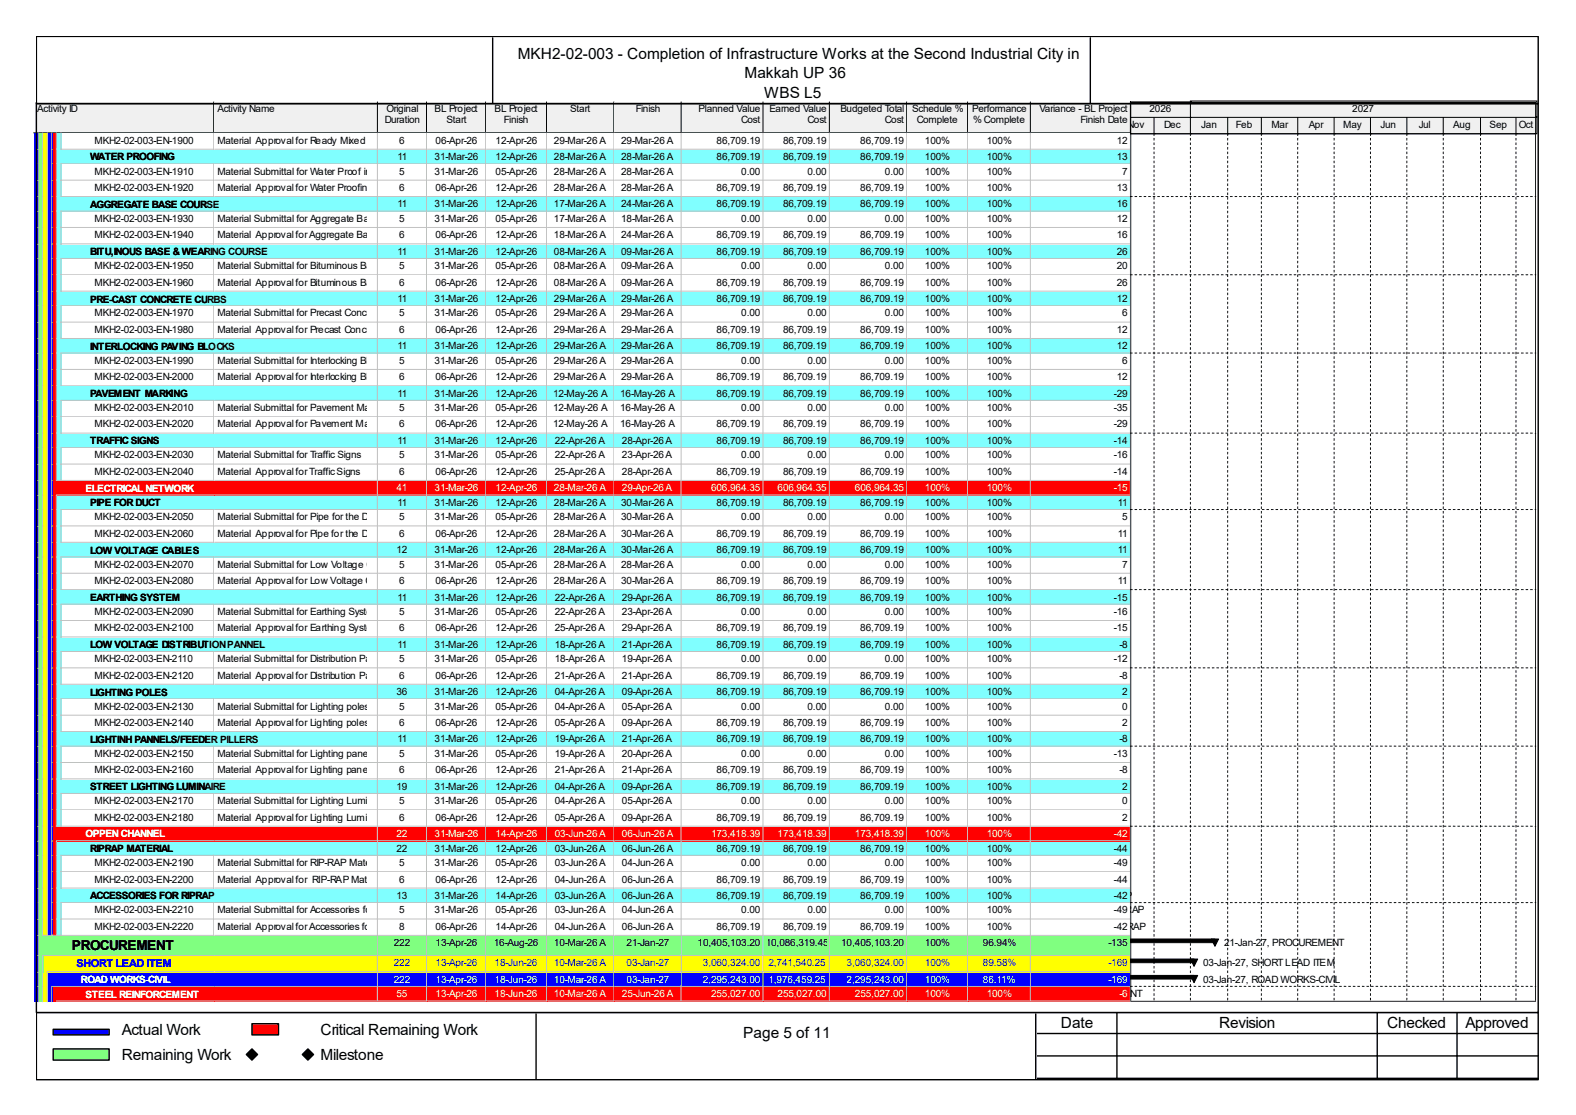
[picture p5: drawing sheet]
<svg xmlns="http://www.w3.org/2000/svg" width="297mm" height="210mm" viewBox="0 0 297 210" stroke-linecap="round" stroke-linejoin="round" font-family="sans-serif">
<defs><g id="words">
<g font-size="2.9">
<text x="97.6" y="11.1">MKH2-02-003 - Completion of Infrastructure Works at the Second Industrial City in</text>
<text x="140.3" y="14.8">Makkah UP 36</text>
<text x="144" y="18.5">WBS L5</text>
<text x="22.9" y="194.9">Actual Work</text>
<text x="60.4" y="194.9">Critical Remaining Work</text>
<text x="140.1" y="195.5">Page 5 of 11</text>
<text x="199.9" y="193.6">Date</text>
<text x="229.7" y="193.6">Revision</text>
<text x="261.4" y="193.6">Checked</text>
<text x="276.2" y="193.6">Approved</text>
<text x="22.9" y="199.7">Remaining Work</text>
<text x="60.4" y="199.7">Milestone</text>
</g>
<text font-size="2.6" x="13.5" y="178.9">PROCUREMENT</text>
<text font-size="2.1" fill="#00f" x="14.4" y="182.2">SHORT LEAD ITEM</text>
<g font-size="1.9">
<text x="7" y="21.1">Activity ID</text>
<text x="41" y="21.1">Activity Name</text>
<text x="72.5" y="23.1">Duration</text>
<text x="72.9" y="21.1">Original</text>
<text x="81.9" y="21.1">BL Project</text>
<text x="84.2" y="23.1">Start</text>
<text x="93.2" y="21.1">BL Project</text>
<text x="95" y="23.1">Finish</text>
<text x="107.4" y="21.1">Start</text>
<text x="119.8" y="21.1">Finish</text>
<text x="131.6" y="21.1">Planned Value</text>
<text x="139.7" y="23.1">Cost</text>
<text x="145" y="21.1">Earned Value</text>
<text x="152.2" y="23.1">Cost</text>
<text x="158.4" y="21.1">Budgeted Total</text>
<text x="166.8" y="23.1">Cost</text>
<text x="171.9" y="21.1">Schedule %</text>
<text x="172.8" y="23.1">Complete</text>
<text x="183.2" y="21.1">Performance</text>
<text x="183.4" y="23.1">% Complete</text>
<text x="195.9" y="21.1">Variance - BL Project</text>
<text x="203.6" y="23.1">Finish Date</text>
<text x="216.6" y="21.1">2026</text>
<text x="254.8" y="21.1">2027</text>
<text x="17.8" y="27.1">MKH2-02-003-EN-1900</text>
<text x="41" y="27.1">Material Approval for Ready Mixed Concrete</text>
<text x="75.2" y="27.1">6</text>
<text x="82.1" y="27.1">06-Apr-26</text>
<text x="93.4" y="27.1">12-Apr-26</text>
<text x="104.4" y="27.1">29-Mar-26 A</text>
<text x="117.1" y="27.1">29-Mar-26 A</text>
<text x="135" y="27.1">86,709.19</text>
<text x="147.6" y="27.1">86,709.19</text>
<text x="162.1" y="27.1">86,709.19</text>
<text x="174.3" y="27.1">100%</text>
<text x="186" y="27.1">100%</text>
<text x="210.5" y="27.1">12</text>
<text x="212.5" y="24.1">Nov</text>
<text x="219.4" y="24.1">Dec</text>
<text x="226.4" y="24.1">Jan</text>
<text x="232.9" y="24.1">Feb</text>
<text x="239.6" y="24.1">Mar</text>
<text x="246.6" y="24.1">Apr</text>
<text x="253.2" y="24.1">May</text>
<text x="260.2" y="24.1">Jun</text>
<text x="267.4" y="24.1">Jul</text>
<text x="273.9" y="24.1">Aug</text>
<text x="280.7" y="24.1">Sep</text>
<text x="286.2" y="24.1">Oct</text>
<text x="17" y="30.2">WATER PROOFING</text>
<text x="17.8" y="32.9">MKH2-02-003-EN-1910</text>
<text x="17.8" y="36">MKH2-02-003-EN-1920</text>
<text x="41" y="32.9">Material Submittal for Water Proof ing</text>
<text x="41" y="36">Material Approval for Water Proofing</text>
<text x="74.9" y="30.1">11</text>
<text x="75.2" y="32.9">5</text>
<text x="75.2" y="36">6</text>
<text x="81.9" y="30.1">31-Mar-26</text>
<text x="81.9" y="32.9">31-Mar-26</text>
<text x="82.1" y="36">06-Apr-26</text>
<text x="93.4" y="30.1">12-Apr-26</text>
<text x="93.4" y="32.9">05-Apr-26</text>
<text x="93.4" y="36">12-Apr-26</text>
<text x="104.4" y="30.1">28-Mar-26 A</text>
<text x="104.4" y="32.9">28-Mar-26 A</text>
<text x="104.4" y="36">28-Mar-26 A</text>
<text x="117.1" y="30.1">28-Mar-26 A</text>
<text x="117.1" y="32.9">28-Mar-26 A</text>
<text x="117.1" y="36">28-Mar-26 A</text>
<text x="135" y="30.1">86,709.19</text>
<text x="135" y="36">86,709.19</text>
<text x="139.7" y="32.9">0.00</text>
<text x="147.6" y="30.1">86,709.19</text>
<text x="147.6" y="36">86,709.19</text>
<text x="152.2" y="32.9">0.00</text>
<text x="162.1" y="30.1">86,709.19</text>
<text x="162.1" y="36">86,709.19</text>
<text x="166.8" y="32.9">0.00</text>
<text x="174.3" y="30.1">100%</text>
<text x="174.3" y="32.9">100%</text>
<text x="174.3" y="36">100%</text>
<text x="186" y="30.1">100%</text>
<text x="186" y="32.9">100%</text>
<text x="186" y="36">100%</text>
<text x="210.5" y="30.1">13</text>
<text x="210.5" y="36">13</text>
<text x="211.5" y="32.9">7</text>
<text x="17" y="39.2">AGGREGATE BASE COURSE</text>
<text x="17.8" y="41.8">MKH2-02-003-EN-1930</text>
<text x="41" y="41.8">Material Submittal for Aggregate Base Cource</text>
<text x="74.9" y="39.1">11</text>
<text x="75.2" y="41.8">5</text>
<text x="81.9" y="39.1">31-Mar-26</text>
<text x="81.9" y="41.8">31-Mar-26</text>
<text x="93.4" y="39.1">12-Apr-26</text>
<text x="93.4" y="41.8">05-Apr-26</text>
<text x="104.4" y="39.1">17-Mar-26 A</text>
<text x="104.4" y="41.8">17-Mar-26 A</text>
<text x="117.1" y="39.1">24-Mar-26 A</text>
<text x="117.1" y="41.8">18-Mar-26 A</text>
<text x="135" y="39.1">86,709.19</text>
<text x="139.7" y="41.8">0.00</text>
<text x="147.6" y="39.1">86,709.19</text>
<text x="152.2" y="41.8">0.00</text>
<text x="162.1" y="39.1">86,709.19</text>
<text x="166.8" y="41.8">0.00</text>
<text x="174.3" y="39.1">100%</text>
<text x="174.3" y="41.8">100%</text>
<text x="186" y="39.1">100%</text>
<text x="186" y="41.8">100%</text>
<text x="210.5" y="39.1">16</text>
<text x="210.5" y="41.8">12</text>
<text x="17.8" y="44.9">MKH2-02-003-EN-1940</text>
<text x="41" y="44.9">Material Approval for Aggregate Base Cource</text>
<text x="74.9" y="48">11</text>
<text x="75.2" y="44.9">6</text>
<text x="81.9" y="48">31-Mar-26</text>
<text x="82.1" y="44.9">06-Apr-26</text>
<text x="93.4" y="44.9">12-Apr-26</text>
<text x="93.4" y="48">12-Apr-26</text>
<text x="104.4" y="44.9">18-Mar-26 A</text>
<text x="104.4" y="48">08-Mar-26 A</text>
<text x="117.1" y="44.9">24-Mar-26 A</text>
<text x="117.1" y="48">09-Mar-26 A</text>
<text x="135" y="44.9">86,709.19</text>
<text x="135" y="48">86,709.19</text>
<text x="147.6" y="44.9">86,709.19</text>
<text x="147.6" y="48">86,709.19</text>
<text x="162.1" y="44.9">86,709.19</text>
<text x="162.1" y="48">86,709.19</text>
<text x="174.3" y="44.9">100%</text>
<text x="174.3" y="48">100%</text>
<text x="186" y="44.9">100%</text>
<text x="186" y="48">100%</text>
<text x="210.5" y="44.9">16</text>
<text x="210.5" y="48">26</text>
<text x="17" y="48">BITU,INOUS BASE &amp; WEARING COURSE</text>
<text x="17.8" y="50.7">MKH2-02-003-EN-1950</text>
<text x="17.8" y="53.8">MKH2-02-003-EN-1960</text>
<text x="41" y="50.7">Material Submittal for Bituminous Base &amp; Wearing Cource</text>
<text x="41" y="53.8">Material Approval for Bituminous Base &amp; Wearing Cource</text>
<text x="75.2" y="50.7">5</text>
<text x="75.2" y="53.8">6</text>
<text x="81.9" y="50.7">31-Mar-26</text>
<text x="82.1" y="53.8">06-Apr-26</text>
<text x="93.4" y="50.7">05-Apr-26</text>
<text x="93.4" y="53.8">12-Apr-26</text>
<text x="104.4" y="50.7">08-Mar-26 A</text>
<text x="104.4" y="53.8">08-Mar-26 A</text>
<text x="117.1" y="50.7">09-Mar-26 A</text>
<text x="117.1" y="53.8">09-Mar-26 A</text>
<text x="135" y="53.8">86,709.19</text>
<text x="139.7" y="50.7">0.00</text>
<text x="147.6" y="53.8">86,709.19</text>
<text x="152.2" y="50.7">0.00</text>
<text x="162.1" y="53.8">86,709.19</text>
<text x="166.8" y="50.7">0.00</text>
<text x="174.3" y="50.7">100%</text>
<text x="174.3" y="53.8">100%</text>
<text x="186" y="50.7">100%</text>
<text x="186" y="53.8">100%</text>
<text x="210.5" y="50.7">20</text>
<text x="210.5" y="53.8">26</text>
<text x="17" y="57">PRE-CAST CONCRETE CURBS</text>
<text x="17.8" y="59.6">MKH2-02-003-EN-1970</text>
<text x="41" y="59.6">Material Submittal for Precast Concrete Curb</text>
<text x="74.9" y="56.9">11</text>
<text x="75.2" y="59.6">5</text>
<text x="81.9" y="56.9">31-Mar-26</text>
<text x="81.9" y="59.6">31-Mar-26</text>
<text x="93.4" y="56.9">12-Apr-26</text>
<text x="93.4" y="59.6">05-Apr-26</text>
<text x="104.4" y="56.9">29-Mar-26 A</text>
<text x="104.4" y="59.6">29-Mar-26 A</text>
<text x="117.1" y="56.9">29-Mar-26 A</text>
<text x="117.1" y="59.6">29-Mar-26 A</text>
<text x="135" y="56.9">86,709.19</text>
<text x="139.7" y="59.6">0.00</text>
<text x="147.6" y="56.9">86,709.19</text>
<text x="152.2" y="59.6">0.00</text>
<text x="162.1" y="56.9">86,709.19</text>
<text x="166.8" y="59.6">0.00</text>
<text x="174.3" y="56.9">100%</text>
<text x="174.3" y="59.6">100%</text>
<text x="186" y="56.9">100%</text>
<text x="186" y="59.6">100%</text>
<text x="210.5" y="56.9">12</text>
<text x="211.5" y="59.6">6</text>
<text x="17" y="65.9">INTERLOCKING PAVING BLOCKS</text>
<text x="17.8" y="62.7">MKH2-02-003-EN-1980</text>
<text x="41" y="62.7">Material Approval for Precast Concrete Curb</text>
<text x="74.9" y="65.8">11</text>
<text x="75.2" y="62.7">6</text>
<text x="81.9" y="65.8">31-Mar-26</text>
<text x="82.1" y="62.7">06-Apr-26</text>
<text x="93.4" y="62.7">12-Apr-26</text>
<text x="93.4" y="65.8">12-Apr-26</text>
<text x="104.4" y="62.7">29-Mar-26 A</text>
<text x="104.4" y="65.8">29-Mar-26 A</text>
<text x="117.1" y="62.7">29-Mar-26 A</text>
<text x="117.1" y="65.8">29-Mar-26 A</text>
<text x="135" y="62.7">86,709.19</text>
<text x="135" y="65.8">86,709.19</text>
<text x="147.6" y="62.7">86,709.19</text>
<text x="147.6" y="65.8">86,709.19</text>
<text x="162.1" y="62.7">86,709.19</text>
<text x="162.1" y="65.8">86,709.19</text>
<text x="174.3" y="62.7">100%</text>
<text x="174.3" y="65.8">100%</text>
<text x="186" y="62.7">100%</text>
<text x="186" y="65.8">100%</text>
<text x="210.5" y="62.7">12</text>
<text x="210.5" y="65.8">12</text>
<text x="17.8" y="68.5">MKH2-02-003-EN-1990</text>
<text x="17.8" y="71.6">MKH2-02-003-EN-2000</text>
<text x="41" y="68.5">Material Submittal for Interlocking Block Pavers</text>
<text x="41" y="71.6">Material Approval for Interlocking Block Pavers</text>
<text x="75.2" y="68.5">5</text>
<text x="75.2" y="71.6">6</text>
<text x="81.9" y="68.5">31-Mar-26</text>
<text x="82.1" y="71.6">06-Apr-26</text>
<text x="93.4" y="68.5">05-Apr-26</text>
<text x="93.4" y="71.6">12-Apr-26</text>
<text x="104.4" y="68.5">29-Mar-26 A</text>
<text x="104.4" y="71.6">29-Mar-26 A</text>
<text x="117.1" y="68.5">29-Mar-26 A</text>
<text x="117.1" y="71.6">29-Mar-26 A</text>
<text x="135" y="71.6">86,709.19</text>
<text x="139.7" y="68.5">0.00</text>
<text x="147.6" y="71.6">86,709.19</text>
<text x="152.2" y="68.5">0.00</text>
<text x="162.1" y="71.6">86,709.19</text>
<text x="166.8" y="68.5">0.00</text>
<text x="174.3" y="68.5">100%</text>
<text x="174.3" y="71.6">100%</text>
<text x="186" y="68.5">100%</text>
<text x="186" y="71.6">100%</text>
<text x="210.5" y="71.6">12</text>
<text x="211.5" y="68.5">6</text>
<text x="17" y="74.8">PAVEMENT MARKING</text>
<text x="17.8" y="77.4">MKH2-02-003-EN-2010</text>
<text x="41" y="77.4">Material Submittal for Pavement Markings 5</text>
<text x="74.9" y="74.7">11</text>
<text x="81.9" y="74.7">31-Mar-26</text>
<text x="81.9" y="77.4">31-Mar-26</text>
<text x="93.4" y="74.7">12-Apr-26</text>
<text x="93.4" y="77.4">05-Apr-26</text>
<text x="104.2" y="74.7">12-May-26 A</text>
<text x="104.2" y="77.4">12-May-26 A</text>
<text x="116.9" y="74.7">16-May-26 A</text>
<text x="116.9" y="77.4">16-May-26 A</text>
<text x="135" y="74.7">86,709.19</text>
<text x="139.7" y="77.4">0.00</text>
<text x="147.6" y="74.7">86,709.19</text>
<text x="152.2" y="77.4">0.00</text>
<text x="162.1" y="74.7">86,709.19</text>
<text x="166.8" y="77.4">0.00</text>
<text x="174.3" y="74.7">100%</text>
<text x="174.3" y="77.4">100%</text>
<text x="186" y="74.7">100%</text>
<text x="186" y="77.4">100%</text>
<text x="209.9" y="74.7">-29</text>
<text x="209.9" y="77.4">-35</text>
<text x="17" y="83.7">TRAFFIC SIGNS</text>
<text x="17.8" y="80.5">MKH2-02-003-EN-2020</text>
<text x="41" y="80.5">Material Approval for Pavement Markings 6</text>
<text x="74.9" y="83.6">11</text>
<text x="81.9" y="83.6">31-Mar-26</text>
<text x="82.1" y="80.5">06-Apr-26</text>
<text x="93.4" y="80.5">12-Apr-26</text>
<text x="93.4" y="83.6">12-Apr-26</text>
<text x="104.2" y="80.5">12-May-26 A</text>
<text x="104.6" y="83.6">22-Apr-26 A</text>
<text x="116.9" y="80.5">16-May-26 A</text>
<text x="117.2" y="83.6">28-Apr-26 A</text>
<text x="135" y="80.5">86,709.19</text>
<text x="135" y="83.6">86,709.19</text>
<text x="147.6" y="80.5">86,709.19</text>
<text x="147.6" y="83.6">86,709.19</text>
<text x="162.1" y="80.5">86,709.19</text>
<text x="162.1" y="83.6">86,709.19</text>
<text x="174.3" y="80.5">100%</text>
<text x="174.3" y="83.6">100%</text>
<text x="186" y="80.5">100%</text>
<text x="186" y="83.6">100%</text>
<text x="209.9" y="80.5">-29</text>
<text x="209.9" y="83.6">-14</text>
<text x="17.8" y="86.4">MKH2-02-003-EN-2030</text>
<text x="17.8" y="89.5">MKH2-02-003-EN-2040</text>
<text x="41" y="86.4">Material Submittal for Traffic Signs</text>
<text x="41" y="89.5">Material Approval for Traffic Signs</text>
<text x="75.2" y="86.4">5</text>
<text x="75.2" y="89.5">6</text>
<text x="81.9" y="86.4">31-Mar-26</text>
<text x="82.1" y="89.5">06-Apr-26</text>
<text x="93.4" y="86.4">05-Apr-26</text>
<text x="93.4" y="89.5">12-Apr-26</text>
<text x="104.6" y="86.4">22-Apr-26 A</text>
<text x="104.6" y="89.5">25-Apr-26 A</text>
<text x="117.2" y="86.4">23-Apr-26 A</text>
<text x="117.2" y="89.5">28-Apr-26 A</text>
<text x="135" y="89.5">86,709.19</text>
<text x="139.7" y="86.4">0.00</text>
<text x="147.6" y="89.5">86,709.19</text>
<text x="152.2" y="86.4">0.00</text>
<text x="162.1" y="89.5">86,709.19</text>
<text x="166.8" y="86.4">0.00</text>
<text x="174.3" y="86.4">100%</text>
<text x="174.3" y="89.5">100%</text>
<text x="186" y="86.4">100%</text>
<text x="186" y="89.5">100%</text>
<text x="209.9" y="86.4">-16</text>
<text x="209.9" y="89.5">-14</text>
<text x="17" y="95.3">PIPE FOR DUCT</text>
<text x="74.9" y="95.2">11</text>
<text x="81.9" y="95.2">31-Mar-26</text>
<text x="93.4" y="95.2">12-Apr-26</text>
<text x="104.4" y="95.2">28-Mar-26 A</text>
<text x="117.1" y="95.2">30-Mar-26 A</text>
<text x="135" y="95.2">86,709.19</text>
<text x="147.6" y="95.2">86,709.19</text>
<text x="162.1" y="95.2">86,709.19</text>
<text x="174.3" y="95.2">100%</text>
<text x="186" y="95.2">100%</text>
<text x="210.7" y="95.2">11</text>
<text x="17.8" y="98">MKH2-02-003-EN-2050</text>
<text x="17.8" y="101.1">MKH2-02-003-EN-2060</text>
<text x="41" y="98">Material Submittal for Pipe for the Duct</text>
<text x="41" y="101.1">Material Approval for Pipe for the Duct</text>
<text x="75.2" y="98">5</text>
<text x="75.2" y="101.1">6</text>
<text x="81.9" y="98">31-Mar-26</text>
<text x="82.1" y="101.1">06-Apr-26</text>
<text x="93.4" y="98">05-Apr-26</text>
<text x="93.4" y="101.1">12-Apr-26</text>
<text x="104.4" y="98">28-Mar-26 A</text>
<text x="104.4" y="101.1">28-Mar-26 A</text>
<text x="117.1" y="98">30-Mar-26 A</text>
<text x="117.1" y="101.1">30-Mar-26 A</text>
<text x="135" y="101.1">86,709.19</text>
<text x="139.7" y="98">0.00</text>
<text x="147.6" y="101.1">86,709.19</text>
<text x="152.2" y="98">0.00</text>
<text x="162.1" y="101.1">86,709.19</text>
<text x="166.8" y="98">0.00</text>
<text x="174.3" y="98">100%</text>
<text x="174.3" y="101.1">100%</text>
<text x="186" y="98">100%</text>
<text x="186" y="101.1">100%</text>
<text x="210.7" y="101.1">11</text>
<text x="211.5" y="98">5</text>
<text x="17" y="104.3">LOW VOLTAGE CABLES</text>
<text x="17.8" y="106.9">MKH2-02-003-EN-2070</text>
<text x="41" y="106.9">Material Submittal for Low Voltage Cables 5</text>
<text x="74.7" y="104.2">12</text>
<text x="81.9" y="104.2">31-Mar-26</text>
<text x="81.9" y="106.9">31-Mar-26</text>
<text x="93.4" y="104.2">12-Apr-26</text>
<text x="93.4" y="106.9">05-Apr-26</text>
<text x="104.4" y="104.2">28-Mar-26 A</text>
<text x="104.4" y="106.9">28-Mar-26 A</text>
<text x="117.1" y="104.2">30-Mar-26 A</text>
<text x="117.1" y="106.9">28-Mar-26 A</text>
<text x="135" y="104.2">86,709.19</text>
<text x="139.7" y="106.9">0.00</text>
<text x="147.6" y="104.2">86,709.19</text>
<text x="152.2" y="106.9">0.00</text>
<text x="162.1" y="104.2">86,709.19</text>
<text x="166.8" y="106.9">0.00</text>
<text x="174.3" y="104.2">100%</text>
<text x="174.3" y="106.9">100%</text>
<text x="186" y="104.2">100%</text>
<text x="186" y="106.9">100%</text>
<text x="210.7" y="104.2">11</text>
<text x="211.5" y="106.9">7</text>
<text x="17" y="113.2">EARTHING SYSTEM</text>
<text x="17.8" y="110">MKH2-02-003-EN-2080</text>
<text x="41" y="110">Material Approval for Low Voltage Cables 6</text>
<text x="74.9" y="113.1">11</text>
<text x="81.9" y="113.1">31-Mar-26</text>
<text x="82.1" y="110">06-Apr-26</text>
<text x="93.4" y="110">12-Apr-26</text>
<text x="93.4" y="113.1">12-Apr-26</text>
<text x="104.4" y="110">28-Mar-26 A</text>
<text x="104.6" y="113.1">22-Apr-26 A</text>
<text x="117.1" y="110">30-Mar-26 A</text>
<text x="117.2" y="113.1">29-Apr-26 A</text>
<text x="135" y="110">86,709.19</text>
<text x="135" y="113.1">86,709.19</text>
<text x="147.6" y="110">86,709.19</text>
<text x="147.6" y="113.1">86,709.19</text>
<text x="162.1" y="110">86,709.19</text>
<text x="162.1" y="113.1">86,709.19</text>
<text x="174.3" y="110">100%</text>
<text x="174.3" y="113.1">100%</text>
<text x="186" y="110">100%</text>
<text x="186" y="113.1">100%</text>
<text x="209.9" y="113.1">-15</text>
<text x="210.7" y="110">11</text>
<text x="17.8" y="115.8">MKH2-02-003-EN-2090</text>
<text x="17.8" y="118.9">MKH2-02-003-EN-2100</text>
<text x="41" y="115.8">Material Submittal for Earthing System</text>
<text x="41" y="118.9">Material Approval for Earthing System</text>
<text x="75.2" y="115.8">5</text>
<text x="75.2" y="118.9">6</text>
<text x="81.9" y="115.8">31-Mar-26</text>
<text x="82.1" y="118.9">06-Apr-26</text>
<text x="93.4" y="115.8">05-Apr-26</text>
<text x="93.4" y="118.9">12-Apr-26</text>
<text x="104.6" y="115.8">22-Apr-26 A</text>
<text x="104.6" y="118.9">25-Apr-26 A</text>
<text x="117.2" y="115.8">23-Apr-26 A</text>
<text x="117.2" y="118.9">29-Apr-26 A</text>
<text x="135" y="118.9">86,709.19</text>
<text x="139.7" y="115.8">0.00</text>
<text x="147.6" y="118.9">86,709.19</text>
<text x="152.2" y="115.8">0.00</text>
<text x="162.1" y="118.9">86,709.19</text>
<text x="166.8" y="115.8">0.00</text>
<text x="174.3" y="115.8">100%</text>
<text x="174.3" y="118.9">100%</text>
<text x="186" y="115.8">100%</text>
<text x="186" y="118.9">100%</text>
<text x="209.9" y="115.8">-16</text>
<text x="209.9" y="118.9">-15</text>
<text x="17" y="122.1">LOW VOLTAGE DISTRIBUTION PANNEL</text>
<text x="17.8" y="124.8">MKH2-02-003-EN-2110</text>
<text x="41" y="124.8">Material Submittal for Distribution Panel</text>
<text x="74.9" y="122">11</text>
<text x="75.2" y="124.8">5</text>
<text x="81.9" y="122">31-Mar-26</text>
<text x="81.9" y="124.8">31-Mar-26</text>
<text x="93.4" y="122">12-Apr-26</text>
<text x="93.4" y="124.8">05-Apr-26</text>
<text x="104.6" y="122">18-Apr-26 A</text>
<text x="104.6" y="124.8">18-Apr-26 A</text>
<text x="117.2" y="122">21-Apr-26 A</text>
<text x="117.2" y="124.8">19-Apr-26 A</text>
<text x="135" y="122">86,709.19</text>
<text x="139.7" y="124.8">0.00</text>
<text x="147.6" y="122">86,709.19</text>
<text x="152.2" y="124.8">0.00</text>
<text x="162.1" y="122">86,709.19</text>
<text x="166.8" y="124.8">0.00</text>
<text x="174.3" y="122">100%</text>
<text x="174.3" y="124.8">100%</text>
<text x="186" y="122">100%</text>
<text x="186" y="124.8">100%</text>
<text x="209.9" y="124.8">-12</text>
<text x="211" y="122">-8</text>
<text x="17" y="131">LIGHTING POLES</text>
<text x="17.8" y="127.8">MKH2-02-003-EN-2120</text>
<text x="41" y="127.8">Material Approval for Distribution Panel</text>
<text x="74.7" y="130.9">36</text>
<text x="75.2" y="127.8">6</text>
<text x="81.9" y="130.9">31-Mar-26</text>
<text x="82.1" y="127.8">06-Apr-26</text>
<text x="93.4" y="127.8">12-Apr-26</text>
<text x="93.4" y="130.9">12-Apr-26</text>
<text x="104.6" y="127.8">21-Apr-26 A</text>
<text x="104.6" y="130.9">04-Apr-26 A</text>
<text x="117.2" y="127.8">21-Apr-26 A</text>
<text x="117.2" y="130.9">09-Apr-26 A</text>
<text x="135" y="127.8">86,709.19</text>
<text x="135" y="130.9">86,709.19</text>
<text x="147.6" y="127.8">86,709.19</text>
<text x="147.6" y="130.9">86,709.19</text>
<text x="162.1" y="127.8">86,709.19</text>
<text x="162.1" y="130.9">86,709.19</text>
<text x="174.3" y="127.8">100%</text>
<text x="174.3" y="130.9">100%</text>
<text x="186" y="127.8">100%</text>
<text x="186" y="130.9">100%</text>
<text x="211" y="127.8">-8</text>
<text x="211.5" y="130.9">2</text>
<text x="17.8" y="133.6">MKH2-02-003-EN-2130</text>
<text x="17.8" y="136.7">MKH2-02-003-EN-2140</text>
<text x="41" y="133.6">Material Submittal for Lighting poles</text>
<text x="41" y="136.7">Material Approval for Lighting poles</text>
<text x="75.2" y="133.6">5</text>
<text x="75.2" y="136.7">6</text>
<text x="81.9" y="133.6">31-Mar-26</text>
<text x="82.1" y="136.7">06-Apr-26</text>
<text x="93.4" y="133.6">05-Apr-26</text>
<text x="93.4" y="136.7">12-Apr-26</text>
<text x="104.6" y="133.6">04-Apr-26 A</text>
<text x="104.6" y="136.7">05-Apr-26 A</text>
<text x="117.2" y="133.6">05-Apr-26 A</text>
<text x="117.2" y="136.7">09-Apr-26 A</text>
<text x="135" y="136.7">86,709.19</text>
<text x="139.7" y="133.6">0.00</text>
<text x="147.6" y="136.7">86,709.19</text>
<text x="152.2" y="133.6">0.00</text>
<text x="162.1" y="136.7">86,709.19</text>
<text x="166.8" y="133.6">0.00</text>
<text x="174.3" y="133.6">100%</text>
<text x="174.3" y="136.7">100%</text>
<text x="186" y="133.6">100%</text>
<text x="186" y="136.7">100%</text>
<text x="211.5" y="133.6">0</text>
<text x="211.5" y="136.7">2</text>
<text x="17" y="139.9">LIGHTINH PANNELS/FEEDER PILLERS</text>
<text x="17.8" y="142.6">MKH2-02-003-EN-2150</text>
<text x="41" y="142.6">Material Submittal for Lighting panels/Feeder Pillers31-Mar-26</text>
<text x="74.9" y="139.8">11</text>
<text x="75.2" y="142.6">5</text>
<text x="81.9" y="139.8">31-Mar-26</text>
<text x="93.4" y="139.8">12-Apr-26</text>
<text x="93.4" y="142.6">05-Apr-26</text>
<text x="104.6" y="139.8">19-Apr-26 A</text>
<text x="104.6" y="142.6">19-Apr-26 A</text>
<text x="117.2" y="139.8">21-Apr-26 A</text>
<text x="117.2" y="142.6">20-Apr-26 A</text>
<text x="135" y="139.8">86,709.19</text>
<text x="139.7" y="142.6">0.00</text>
<text x="147.6" y="139.8">86,709.19</text>
<text x="152.2" y="142.6">0.00</text>
<text x="162.1" y="139.8">86,709.19</text>
<text x="166.8" y="142.6">0.00</text>
<text x="174.3" y="139.8">100%</text>
<text x="174.3" y="142.6">100%</text>
<text x="186" y="139.8">100%</text>
<text x="186" y="142.6">100%</text>
<text x="209.9" y="142.6">-13</text>
<text x="211" y="139.8">-8</text>
<text x="17" y="148.8">STREET LIGHTING LUMINAIRE</text>
<text x="17.8" y="145.7">MKH2-02-003-EN-2160</text>
<text x="41" y="145.7">Material Approval for Lighting panels/Feeder Pillers06-Apr-26</text>
<text x="74.7" y="148.8">19</text>
<text x="75.2" y="145.7">6</text>
<text x="81.9" y="148.8">31-Mar-26</text>
<text x="93.4" y="145.7">12-Apr-26</text>
<text x="93.4" y="148.8">12-Apr-26</text>
<text x="104.6" y="145.7">21-Apr-26 A</text>
<text x="104.6" y="148.8">04-Apr-26 A</text>
<text x="117.2" y="145.7">21-Apr-26 A</text>
<text x="117.2" y="148.8">09-Apr-26 A</text>
<text x="135" y="145.7">86,709.19</text>
<text x="135" y="148.8">86,709.19</text>
<text x="147.6" y="145.7">86,709.19</text>
<text x="147.6" y="148.8">86,709.19</text>
<text x="162.1" y="145.7">86,709.19</text>
<text x="162.1" y="148.8">86,709.19</text>
<text x="174.3" y="145.7">100%</text>
<text x="174.3" y="148.8">100%</text>
<text x="186" y="145.7">100%</text>
<text x="186" y="148.8">100%</text>
<text x="211" y="145.7">-8</text>
<text x="211.5" y="148.8">2</text>
<text x="17.8" y="151.5">MKH2-02-003-EN-2170</text>
<text x="17.8" y="154.6">MKH2-02-003-EN-2180</text>
<text x="41" y="151.5">Material Submittal for Lighting Luminaire</text>
<text x="41" y="154.6">Material Approval for Lighting Luminaire</text>
<text x="75.2" y="151.5">5</text>
<text x="75.2" y="154.6">6</text>
<text x="81.9" y="151.5">31-Mar-26</text>
<text x="82.1" y="154.6">06-Apr-26</text>
<text x="93.4" y="151.5">05-Apr-26</text>
<text x="93.4" y="154.6">12-Apr-26</text>
<text x="104.6" y="151.5">04-Apr-26 A</text>
<text x="104.6" y="154.6">05-Apr-26 A</text>
<text x="117.2" y="151.5">05-Apr-26 A</text>
<text x="117.2" y="154.6">09-Apr-26 A</text>
<text x="135" y="154.6">86,709.19</text>
<text x="139.7" y="151.5">0.00</text>
<text x="147.6" y="154.6">86,709.19</text>
<text x="152.2" y="151.5">0.00</text>
<text x="162.1" y="154.6">86,709.19</text>
<text x="166.8" y="151.5">0.00</text>
<text x="174.3" y="151.5">100%</text>
<text x="174.3" y="154.6">100%</text>
<text x="186" y="151.5">100%</text>
<text x="186" y="154.6">100%</text>
<text x="211.5" y="151.5">0</text>
<text x="211.5" y="154.6">2</text>
<text x="17" y="160.5">RIPRAP MATERIAL</text>
<text x="74.7" y="160.4">22</text>
<text x="81.9" y="160.4">31-Mar-26</text>
<text x="93.4" y="160.4">12-Apr-26</text>
<text x="104.6" y="160.4">03-Jun-26 A</text>
<text x="117.2" y="160.4">06-Jun-26 A</text>
<text x="135" y="160.4">86,709.19</text>
<text x="147.6" y="160.4">86,709.19</text>
<text x="162.1" y="160.4">86,709.19</text>
<text x="174.3" y="160.4">100%</text>
<text x="186" y="160.4">100%</text>
<text x="209.9" y="160.4">-44</text>
<text x="17.8" y="163.2">MKH2-02-003-EN-2190</text>
<text x="17.8" y="166.2">MKH2-02-003-EN-2200</text>
<text x="41" y="163.2">Material Submittal for RIP-RAP Material</text>
<text x="41" y="166.2">Material Approval for RIP-RAP Material</text>
<text x="75.2" y="163.2">5</text>
<text x="75.2" y="166.2">6</text>
<text x="81.9" y="163.2">31-Mar-26</text>
<text x="82.1" y="166.2">06-Apr-26</text>
<text x="93.4" y="163.2">05-Apr-26</text>
<text x="93.4" y="166.2">12-Apr-26</text>
<text x="104.6" y="163.2">03-Jun-26 A</text>
<text x="104.6" y="166.2">04-Jun-26 A</text>
<text x="117.2" y="163.2">04-Jun-26 A</text>
<text x="117.2" y="166.2">06-Jun-26 A</text>
<text x="135" y="166.2">86,709.19</text>
<text x="139.7" y="163.2">0.00</text>
<text x="147.6" y="166.2">86,709.19</text>
<text x="152.2" y="163.2">0.00</text>
<text x="162.1" y="166.2">86,709.19</text>
<text x="166.8" y="163.2">0.00</text>
<text x="174.3" y="163.2">100%</text>
<text x="174.3" y="166.2">100%</text>
<text x="186" y="163.2">100%</text>
<text x="186" y="166.2">100%</text>
<text x="209.9" y="163.2">-49</text>
<text x="209.9" y="166.2">-44</text>
<text x="17" y="169.4">ACCESSORIES FOR RIPRAP</text>
<text x="17.8" y="172">MKH2-02-003-EN-2210</text>
<text x="41" y="172">Material Submittal for Accessories for RIP-RAP</text>
<text x="74.7" y="169.3">13</text>
<text x="75.2" y="172">5</text>
<text x="81.9" y="169.3">31-Mar-26</text>
<text x="81.9" y="172">31-Mar-26</text>
<text x="93.4" y="169.3">14-Apr-26</text>
<text x="93.4" y="172">05-Apr-26</text>
<text x="104.6" y="169.3">03-Jun-26 A</text>
<text x="104.6" y="172">03-Jun-26 A</text>
<text x="117.2" y="169.3">06-Jun-26 A</text>
<text x="117.2" y="172">04-Jun-26 A</text>
<text x="135" y="169.3">86,709.19</text>
<text x="139.7" y="172">0.00</text>
<text x="147.6" y="169.3">86,709.19</text>
<text x="152.2" y="172">0.00</text>
<text x="162.1" y="169.3">86,709.19</text>
<text x="166.8" y="172">0.00</text>
<text x="174.3" y="169.3">100%06-Jun-26 A, ACCESSORIES FOR RIPRAP</text>
<text x="174.3" y="172">100%Material Submittal for Accessories for RIP-RAP</text>
<text x="186" y="169.3">100%</text>
<text x="186" y="172">100%</text>
<text x="209.9" y="169.3">-42</text>
<text x="209.9" y="172">-49</text>
<text x="17.8" y="175.1">MKH2-02-003-EN-2220</text>
<text x="41" y="175.1">Material Approval for Accessories for RIP-RAP</text>
<text x="74.2" y="178.2">222</text>
<text x="75.2" y="175.1">8</text>
<text x="82.1" y="175.1">06-Apr-26</text>
<text x="82.1" y="178.2">13-Apr-26</text>
<text x="93" y="178.2">16-Aug-26</text>
<text x="93.4" y="175.1">14-Apr-26</text>
<text x="104.4" y="178.2">10-Mar-26 A</text>
<text x="104.6" y="175.1">04-Jun-26 A</text>
<text x="117.2" y="175.1">06-Jun-26 A</text>
<text x="118.1" y="178.2">21-Jan-27</text>
<text x="131.4" y="178.2">10,405,103.20</text>
<text x="135" y="175.1">86,709.19</text>
<text x="144.3" y="178.2">10,086,319.45</text>
<text x="147.6" y="175.1">86,709.19</text>
<text x="158.5" y="178.2">10,405,103.20</text>
<text x="162.1" y="175.1">86,709.19</text>
<text x="174.3" y="175.1">100%Material Approval for Accessories for RIP-RAP</text>
<text x="174.3" y="178.2">100%</text>
<text x="185.3" y="178.2">96.94%</text>
<text x="186" y="175.1">100%</text>
<text x="208.9" y="178.2">-135</text>
<text x="209.9" y="175.1">-42</text>
<text x="230.7" y="178.2">21-Jan-27, PROCUREMENT</text>
<text x="226.7" y="182">03-Jan-27, SHORT LEAD ITEM</text>
<text x="226.7" y="185.1">03-Jan-27, ROAD WORKS-CIVIL</text>
<text x="183.6" y="187.8">25-Jun-26 A, STEEL REINFORCEMENT</text>
</g>
<g font-size="1.9" fill="#fff">
<text x="16.1" y="92.6">ELECTRICAL NETWORK</text>
<text x="74.7" y="92.5">41</text>
<text x="81.9" y="92.5">31-Mar-26</text>
<text x="93.4" y="92.5">12-Apr-26</text>
<text x="104.4" y="92.5">28-Mar-26 A</text>
<text x="117.2" y="92.5">29-Apr-26 A</text>
<text x="134" y="92.5">606,964.35</text>
<text x="146.5" y="92.5">606,964.35</text>
<text x="161.1" y="92.5">606,964.35</text>
<text x="174.3" y="92.5">100%</text>
<text x="186" y="92.5">100%</text>
<text x="209.9" y="92.5">-15</text>
<text x="16.1" y="157.7">OPPEN CHANNEL</text>
<text x="74.7" y="157.6">22</text>
<text x="81.9" y="157.6">31-Mar-26</text>
<text x="93.4" y="157.6">14-Apr-26</text>
<text x="104.6" y="157.6">03-Jun-26 A</text>
<text x="117.2" y="157.6">06-Jun-26 A</text>
<text x="134" y="157.6">173,418.39</text>
<text x="146.5" y="157.6">173,418.39</text>
<text x="161.1" y="157.6">173,418.39</text>
<text x="174.3" y="157.6">100%</text>
<text x="186" y="157.6">100%</text>
<text x="209.9" y="157.6">-42</text>
<text x="15.2" y="185.2">ROAD WORKS-CIVIL</text>
<text x="74.2" y="185.1">222</text>
<text x="82.1" y="185.1">13-Apr-26</text>
<text x="93.2" y="185.1">18-Jun-26</text>
<text x="104.4" y="185.1">10-Mar-26 A</text>
<text x="118.1" y="185.1">03-Jan-27</text>
<text x="132.5" y="185.1">2,295,243.00</text>
<text x="144.8" y="185.1">1,976,459.25</text>
<text x="159.6" y="185.1">2,295,243.00</text>
<text x="174.3" y="185.1">100%</text>
<text x="185.3" y="185.1">86.11%</text>
<text x="208.9" y="185.1">-169</text>
<text x="16.1" y="187.9">STEEL REINFORCEMENT</text>
<text x="74.7" y="187.8">55</text>
<text x="82.1" y="187.8">13-Apr-26</text>
<text x="93.2" y="187.8">18-Jun-26</text>
<text x="104.4" y="187.8">10-Mar-26 A</text>
<text x="117.2" y="187.8">25-Jun-26 A</text>
<text x="134" y="187.8">255,027.00</text>
<text x="146.5" y="187.8">255,027.00</text>
<text x="161.1" y="187.8">255,027.00</text>
<text x="174.3" y="187.8">100%</text>
<text x="186" y="187.8">100%</text>
<text x="211" y="187.8">-6</text>
</g>
<g font-size="1.9" fill="#00f">
<text x="74.2" y="182">222</text>
<text x="82.1" y="182">13-Apr-26</text>
<text x="93.2" y="182">18-Jun-26</text>
<text x="104.4" y="182">10-Mar-26 A</text>
<text x="118.1" y="182">03-Jan-27</text>
<text x="132.5" y="182">3,060,324.00</text>
<text x="144.8" y="182">2,741,540.25</text>
<text x="159.6" y="182">3,060,324.00</text>
<text x="174.3" y="182">100%</text>
<text x="185.3" y="182">89.58%</text>
<text x="208.9" y="182">-169</text>
</g>
</g></defs>
<path d="M6.5 19.2h33.9v6h-33.9z" fill="#f0f0f0"/>
<path d="M40.3 19.2v5.8h-34" fill="none" stroke="#000" stroke-width=".19"/>
<path d="M40.4 19.2h30.9v6h-30.9z" fill="#f0f0f0"/>
<path d="M71.1 19.2v5.8h-30.8" fill="none" stroke="#000" stroke-width=".19"/>
<path d="M71.3 19.2h9.3v6h-9.3z" fill="#f0f0f0"/>
<path d="M80.4 19.2v5.8h-9.3" fill="none" stroke="#000" stroke-width=".19"/>
<path d="M80.6 19.2h11.1v6h-11.1z" fill="#f0f0f0"/>
<path d="M91.5 19.2v5.8h-11.1" fill="none" stroke="#000" stroke-width=".19"/>
<path d="M91.7 19.2h11.5v6h-11.5z" fill="#f0f0f0"/>
<path d="M103 19.2v5.8h-11.5" fill="none" stroke="#000" stroke-width=".19"/>
<path d="M103.2 19.2h12.7v6h-12.7z" fill="#f0f0f0"/>
<path d="M115.7 19.2v5.8h-12.7" fill="none" stroke="#000" stroke-width=".19"/>
<path d="M115.9 19.2h12.6v6h-12.6z" fill="#f0f0f0"/>
<path d="M128.4 19.2v5.8h-12.7" fill="none" stroke="#000" stroke-width=".19"/>
<path d="M128.5 19.2h15.5v6h-15.5z" fill="#f0f0f0"/>
<path d="M143.8 19.2v5.8h-15.4" fill="none" stroke="#000" stroke-width=".19"/>
<path d="M144 19.2h12.5v6h-12.5z" fill="#f0f0f0"/>
<path d="M156.3 19.2v5.8h-12.5" fill="none" stroke="#000" stroke-width=".19"/>
<path d="M156.5 19.2h14.5v6h-14.5z" fill="#f0f0f0"/>
<path d="M170.9 19.2v5.8h-14.6" fill="none" stroke="#000" stroke-width=".19"/>
<path d="M171 19.2h11.5v6h-11.5z" fill="#f0f0f0"/>
<path d="M182.4 19.2v5.8h-11.5" fill="none" stroke="#000" stroke-width=".19"/>
<path d="M182.5 19.2h11.9v6h-11.9z" fill="#f0f0f0"/>
<path d="M194.2 19.2v5.8h-11.8" fill="none" stroke="#000" stroke-width=".19"/>
<path d="M194.4 19.2h18.8v6h-18.8z" fill="#f0f0f0"/>
<path d="M213 19.2v5.8h-18.8" fill="none" stroke="#000" stroke-width=".19"/>
<path d="M6.5 25.2h.9v3.1h-.9z" fill="#00f"/>
<path d="M7.2 25v3.3" fill="none" stroke="#c0c0c0" stroke-width=".19"/>
<path d="M7.4 25.2h.8v3.1h-.8z" fill="#80ff80"/>
<path d="M8.1 25v3.3" fill="none" stroke="#c0c0c0" stroke-width=".19"/>
<path d="M8.2 25.2h.9v3.1h-.9z" fill="#ff0"/>
<path d="M8.9 25v3.3" fill="none" stroke="#c0c0c0" stroke-width=".19"/>
<path d="M9.1 25.2h.8v3.1h-.8z" fill="#00f"/>
<path d="M9.8 25v3.3" fill="none" stroke="#c0c0c0" stroke-width=".19"/>
<path d="M9.9 25.2h.9v3.1h-.9z" fill="#f00"/>
<path d="M10.6 25v3.3" fill="none" stroke="#c0c0c0" stroke-width=".19"/>
<path d="M10.8 25.2h.8v3.1h-.8z" fill="#80ffff"/>
<path d="M11.5 25v3.3" fill="none" stroke="#c0c0c0" stroke-width=".19"/>
<path d="M11.6 25.2h28.8v3.1h-28.8z" fill="#fff"/>
<path d="M11.5 28.1h28.9M40.3 25v3.3" fill="none" stroke="#c0c0c0" stroke-width=".19"/>
<path d="M40.4 25.2h30.9v3.1h-30.9z" fill="#fff"/>
<path d="M71.1 25v3.1h-30.7" fill="none" stroke="#c0c0c0" stroke-width=".19"/>
<path d="M71.3 25.2h9.3v3.1h-9.3z" fill="#fff"/>
<path d="M80.4 25v3.1h-9.1" fill="none" stroke="#c0c0c0" stroke-width=".19"/>
<path d="M80.6 25.2h11.1v3.1h-11.1z" fill="#fff"/>
<path d="M91.5 25v3.1h-10.9" fill="none" stroke="#c0c0c0" stroke-width=".19"/>
<path d="M91.7 25.2h11.5v3.1h-11.5z" fill="#fff"/>
<path d="M103 25v3.1h-11.3" fill="none" stroke="#c0c0c0" stroke-width=".19"/>
<path d="M103.2 25.2h12.7v3.1h-12.7z" fill="#fff"/>
<path d="M115.7 25v3.1h-12.5" fill="none" stroke="#c0c0c0" stroke-width=".19"/>
<path d="M115.9 25.2h12.6v3.1h-12.6z" fill="#fff"/>
<path d="M128.4 25v3.1h-12.5" fill="none" stroke="#c0c0c0" stroke-width=".19"/>
<path d="M128.5 25.2h15.5v3.1h-15.5z" fill="#fff"/>
<path d="M143.8 25v3.1h-15.3" fill="none" stroke="#c0c0c0" stroke-width=".19"/>
<path d="M144 25.2h12.5v3.1h-12.5z" fill="#fff"/>
<path d="M156.3 25v3.1h-12.3" fill="none" stroke="#c0c0c0" stroke-width=".19"/>
<path d="M156.5 25.2h14.5v3.1h-14.5z" fill="#fff"/>
<path d="M170.9 25v3.1h-14.4" fill="none" stroke="#c0c0c0" stroke-width=".19"/>
<path d="M171 25.2h11.5v3.1h-11.5z" fill="#fff"/>
<path d="M182.4 25v3.1h-11.4" fill="none" stroke="#c0c0c0" stroke-width=".19"/>
<path d="M182.5 25.2h11.9v3.1h-11.9z" fill="#fff"/>
<path d="M194.2 25v3.1h-11.7" fill="none" stroke="#c0c0c0" stroke-width=".19"/>
<path d="M194.4 25.2h18.8v3.1h-18.8z" fill="#fff"/>
<path d="M213 25v3.1h-18.7" fill="none" stroke="#c0c0c0" stroke-width=".19"/>
<path d="M6.5 28.3h.9v2.7h-.9z" fill="#00f"/>
<path d="M7.2 28.1v2.9" fill="none" stroke="#c0c0c0" stroke-width=".19"/>
<path d="M7.4 28.3h.8v2.7h-.8z" fill="#80ff80"/>
<path d="M8.1 28.1v2.9" fill="none" stroke="#c0c0c0" stroke-width=".19"/>
<path d="M8.2 28.3h.9v2.7h-.9z" fill="#ff0"/>
<path d="M8.9 28.1v2.9" fill="none" stroke="#c0c0c0" stroke-width=".19"/>
<path d="M9.1 28.3h.8v2.7h-.8z" fill="#00f"/>
<path d="M9.8 28.1v2.9" fill="none" stroke="#c0c0c0" stroke-width=".19"/>
<path d="M9.9 28.3h.9v2.7h-.9z" fill="#f00"/>
<path d="M10.6 28.1v2.9" fill="none" stroke="#c0c0c0" stroke-width=".19"/>
<path d="M10.8 28.3h29.6v2.7h-29.6z" fill="#80ffff"/>
<path d="M11.5 30.9h28.9" fill="none" stroke="#c0c0c0" stroke-width=".19"/>
<path d="M40.4 28.3h30.9v2.7h-30.9z" fill="#80ffff"/>
<path d="M71.1 28.1v2.8h-30.7" fill="none" stroke="#c0c0c0" stroke-width=".19"/>
<path d="M71.3 28.3h9.3v2.7h-9.3z" fill="#80ffff"/>
<path d="M80.4 28.1v2.8h-9.1" fill="none" stroke="#c0c0c0" stroke-width=".19"/>
<path d="M80.6 28.3h11.1v2.7h-11.1z" fill="#80ffff"/>
<path d="M91.5 28.1v2.8h-10.9" fill="none" stroke="#c0c0c0" stroke-width=".19"/>
<path d="M91.7 28.3h11.5v2.7h-11.5z" fill="#80ffff"/>
<path d="M103 28.1v2.8h-11.3" fill="none" stroke="#c0c0c0" stroke-width=".19"/>
<path d="M103.2 28.3h12.7v2.7h-12.7z" fill="#80ffff"/>
<path d="M115.7 28.1v2.8h-12.5" fill="none" stroke="#c0c0c0" stroke-width=".19"/>
<path d="M115.9 28.3h12.6v2.7h-12.6z" fill="#80ffff"/>
<path d="M128.4 28.1v2.8h-12.5" fill="none" stroke="#c0c0c0" stroke-width=".19"/>
<path d="M128.5 28.3h15.5v2.7h-15.5z" fill="#80ffff"/>
<path d="M143.8 28.1v2.8h-15.3" fill="none" stroke="#c0c0c0" stroke-width=".19"/>
<path d="M144 28.3h12.5v2.7h-12.5z" fill="#80ffff"/>
<path d="M156.3 28.1v2.8h-12.3" fill="none" stroke="#c0c0c0" stroke-width=".19"/>
<path d="M156.5 28.3h14.5v2.7h-14.5z" fill="#80ffff"/>
<path d="M170.9 28.1v2.8h-14.4" fill="none" stroke="#c0c0c0" stroke-width=".19"/>
<path d="M171 28.3h11.5v2.7h-11.5z" fill="#80ffff"/>
<path d="M182.4 28.1v2.8h-11.4" fill="none" stroke="#c0c0c0" stroke-width=".19"/>
<path d="M182.5 28.3h11.9v2.7h-11.9z" fill="#80ffff"/>
<path d="M194.2 28.1v2.8h-11.7" fill="none" stroke="#c0c0c0" stroke-width=".19"/>
<path d="M194.4 28.3h18.8v2.7h-18.8z" fill="#80ffff"/>
<path d="M213 28.1v2.8h-18.7" fill="none" stroke="#c0c0c0" stroke-width=".19"/>
<path d="M6.5 31h.9v3.1h-.9z" fill="#00f"/>
<path d="M7.2 30.9v3.2" fill="none" stroke="#c0c0c0" stroke-width=".19"/>
<path d="M7.4 31h.8v3.1h-.8z" fill="#80ff80"/>
<path d="M8.1 30.9v3.2" fill="none" stroke="#c0c0c0" stroke-width=".19"/>
<path d="M8.2 31h.9v3.1h-.9z" fill="#ff0"/>
<path d="M8.9 30.9v3.2" fill="none" stroke="#c0c0c0" stroke-width=".19"/>
<path d="M9.1 31h.8v3.1h-.8z" fill="#00f"/>
<path d="M9.8 30.9v3.2" fill="none" stroke="#c0c0c0" stroke-width=".19"/>
<path d="M9.9 31h.9v3.1h-.9z" fill="#f00"/>
<path d="M10.6 30.9v3.2" fill="none" stroke="#c0c0c0" stroke-width=".19"/>
<path d="M10.8 31h.8v3.1h-.8z" fill="#80ffff"/>
<path d="M11.5 30.9v3.2" fill="none" stroke="#c0c0c0" stroke-width=".19"/>
<path d="M11.6 31h28.8v3.1h-28.8z" fill="#fff"/>
<path d="M11.5 33.9h28.9M40.3 30.9v3.2" fill="none" stroke="#c0c0c0" stroke-width=".19"/>
<path d="M40.4 31h30.9v3.1h-30.9z" fill="#fff"/>
<path d="M71.1 30.9v3h-30.7" fill="none" stroke="#c0c0c0" stroke-width=".19"/>
<path d="M71.3 31h9.3v3.1h-9.3z" fill="#fff"/>
<path d="M80.4 30.9v3h-9.1" fill="none" stroke="#c0c0c0" stroke-width=".19"/>
<path d="M80.6 31h11.1v3.1h-11.1z" fill="#fff"/>
<path d="M91.5 30.9v3h-10.9" fill="none" stroke="#c0c0c0" stroke-width=".19"/>
<path d="M91.7 31h11.5v3.1h-11.5z" fill="#fff"/>
<path d="M103 30.9v3h-11.3" fill="none" stroke="#c0c0c0" stroke-width=".19"/>
<path d="M103.2 31h12.7v3.1h-12.7z" fill="#fff"/>
<path d="M115.7 30.9v3h-12.5" fill="none" stroke="#c0c0c0" stroke-width=".19"/>
<path d="M115.9 31h12.6v3.1h-12.6z" fill="#fff"/>
<path d="M128.4 30.9v3h-12.5" fill="none" stroke="#c0c0c0" stroke-width=".19"/>
<path d="M128.5 31h15.5v3.1h-15.5z" fill="#fff"/>
<path d="M143.8 30.9v3h-15.3" fill="none" stroke="#c0c0c0" stroke-width=".19"/>
<path d="M144 31h12.5v3.1h-12.5z" fill="#fff"/>
<path d="M156.3 30.9v3h-12.3" fill="none" stroke="#c0c0c0" stroke-width=".19"/>
<path d="M156.5 31h14.5v3.1h-14.5z" fill="#fff"/>
<path d="M170.9 30.9v3h-14.4" fill="none" stroke="#c0c0c0" stroke-width=".19"/>
<path d="M171 31h11.5v3.1h-11.5z" fill="#fff"/>
<path d="M182.4 30.9v3h-11.4" fill="none" stroke="#c0c0c0" stroke-width=".19"/>
<path d="M182.5 31h11.9v3.1h-11.9z" fill="#fff"/>
<path d="M194.2 30.9v3h-11.7" fill="none" stroke="#c0c0c0" stroke-width=".19"/>
<path d="M194.4 31h18.8v3.1h-18.8z" fill="#fff"/>
<path d="M213 30.9v3h-18.7" fill="none" stroke="#c0c0c0" stroke-width=".19"/>
<path d="M6.5 34.1h.9v3.1h-.9z" fill="#00f"/>
<path d="M7.2 33.9v3.3" fill="none" stroke="#c0c0c0" stroke-width=".19"/>
<path d="M7.4 34.1h.8v3.1h-.8z" fill="#80ff80"/>
<path d="M8.1 33.9v3.3" fill="none" stroke="#c0c0c0" stroke-width=".19"/>
<path d="M8.2 34.1h.9v3.1h-.9z" fill="#ff0"/>
<path d="M8.9 33.9v3.3" fill="none" stroke="#c0c0c0" stroke-width=".19"/>
<path d="M9.1 34.1h.8v3.1h-.8z" fill="#00f"/>
<path d="M9.8 33.9v3.3" fill="none" stroke="#c0c0c0" stroke-width=".19"/>
<path d="M9.9 34.1h.9v3.1h-.9z" fill="#f00"/>
<path d="M10.6 33.9v3.3" fill="none" stroke="#c0c0c0" stroke-width=".19"/>
<path d="M10.8 34.1h.8v3.1h-.8z" fill="#80ffff"/>
<path d="M11.5 33.9v3.3" fill="none" stroke="#c0c0c0" stroke-width=".19"/>
<path d="M11.6 34.1h28.8v3.1h-28.8z" fill="#fff"/>
<path d="M11.5 37h28.9M40.3 33.9v3.3" fill="none" stroke="#c0c0c0" stroke-width=".19"/>
<path d="M40.4 34.1h30.9v3.1h-30.9z" fill="#fff"/>
<path d="M71.1 33.9v3.1h-30.7" fill="none" stroke="#c0c0c0" stroke-width=".19"/>
<path d="M71.3 34.1h9.3v3.1h-9.3z" fill="#fff"/>
<path d="M80.4 33.9v3.1h-9.1" fill="none" stroke="#c0c0c0" stroke-width=".19"/>
<path d="M80.6 34.1h11.1v3.1h-11.1z" fill="#fff"/>
<path d="M91.5 33.9v3.1h-10.9" fill="none" stroke="#c0c0c0" stroke-width=".19"/>
<path d="M91.7 34.1h11.5v3.1h-11.5z" fill="#fff"/>
<path d="M103 33.9v3.1h-11.3" fill="none" stroke="#c0c0c0" stroke-width=".19"/>
<path d="M103.2 34.1h12.7v3.1h-12.7z" fill="#fff"/>
<path d="M115.7 33.9v3.1h-12.5" fill="none" stroke="#c0c0c0" stroke-width=".19"/>
<path d="M115.9 34.1h12.6v3.1h-12.6z" fill="#fff"/>
<path d="M128.4 33.9v3.1h-12.5" fill="none" stroke="#c0c0c0" stroke-width=".19"/>
<path d="M128.5 34.1h15.5v3.1h-15.5z" fill="#fff"/>
<path d="M143.8 33.9v3.1h-15.3" fill="none" stroke="#c0c0c0" stroke-width=".19"/>
<path d="M144 34.1h12.5v3.1h-12.5z" fill="#fff"/>
<path d="M156.3 33.9v3.1h-12.3" fill="none" stroke="#c0c0c0" stroke-width=".19"/>
<path d="M156.5 34.1h14.5v3.1h-14.5z" fill="#fff"/>
<path d="M170.9 33.9v3.1h-14.4" fill="none" stroke="#c0c0c0" stroke-width=".19"/>
<path d="M171 34.1h11.5v3.1h-11.5z" fill="#fff"/>
<path d="M182.4 33.9v3.1h-11.4" fill="none" stroke="#c0c0c0" stroke-width=".19"/>
<path d="M182.5 34.1h11.9v3.1h-11.9z" fill="#fff"/>
<path d="M194.2 33.9v3.1h-11.7" fill="none" stroke="#c0c0c0" stroke-width=".19"/>
<path d="M194.4 34.1h18.8v3.1h-18.8z" fill="#fff"/>
<path d="M213 33.9v3.1h-18.7" fill="none" stroke="#c0c0c0" stroke-width=".19"/>
<path d="M6.5 37.2h.9v2.7h-.9z" fill="#00f"/>
<path d="M7.2 37v2.9" fill="none" stroke="#c0c0c0" stroke-width=".19"/>
<path d="M7.4 37.2h.8v2.7h-.8z" fill="#80ff80"/>
<path d="M8.1 37v2.9" fill="none" stroke="#c0c0c0" stroke-width=".19"/>
<path d="M8.2 37.2h.9v2.7h-.9z" fill="#ff0"/>
<path d="M8.9 37v2.9" fill="none" stroke="#c0c0c0" stroke-width=".19"/>
<path d="M9.1 37.2h.8v2.7h-.8z" fill="#00f"/>
<path d="M9.8 37v2.9" fill="none" stroke="#c0c0c0" stroke-width=".19"/>
<path d="M9.9 37.2h.9v2.7h-.9z" fill="#f00"/>
<path d="M10.6 37v2.9" fill="none" stroke="#c0c0c0" stroke-width=".19"/>
<path d="M10.8 37.2h29.6v2.7h-29.6z" fill="#80ffff"/>
<path d="M11.5 39.8h28.9" fill="none" stroke="#c0c0c0" stroke-width=".19"/>
<path d="M40.4 37.2h30.9v2.7h-30.9z" fill="#80ffff"/>
<path d="M71.1 37v2.8h-30.7" fill="none" stroke="#c0c0c0" stroke-width=".19"/>
<path d="M71.3 37.2h9.3v2.7h-9.3z" fill="#80ffff"/>
<path d="M80.4 37v2.8h-9.1" fill="none" stroke="#c0c0c0" stroke-width=".19"/>
<path d="M80.6 37.2h11.1v2.7h-11.1z" fill="#80ffff"/>
<path d="M91.5 37v2.8h-10.9" fill="none" stroke="#c0c0c0" stroke-width=".19"/>
<path d="M91.7 37.2h11.5v2.7h-11.5z" fill="#80ffff"/>
<path d="M103 37v2.8h-11.3" fill="none" stroke="#c0c0c0" stroke-width=".19"/>
<path d="M103.2 37.2h12.7v2.7h-12.7z" fill="#80ffff"/>
<path d="M115.7 37v2.8h-12.5" fill="none" stroke="#c0c0c0" stroke-width=".19"/>
<path d="M115.9 37.2h12.6v2.7h-12.6z" fill="#80ffff"/>
<path d="M128.4 37v2.8h-12.5" fill="none" stroke="#c0c0c0" stroke-width=".19"/>
<path d="M128.5 37.2h15.5v2.7h-15.5z" fill="#80ffff"/>
<path d="M143.8 37v2.8h-15.3" fill="none" stroke="#c0c0c0" stroke-width=".19"/>
<path d="M144 37.2h12.5v2.7h-12.5z" fill="#80ffff"/>
<path d="M156.3 37v2.8h-12.3" fill="none" stroke="#c0c0c0" stroke-width=".19"/>
<path d="M156.5 37.2h14.5v2.7h-14.5z" fill="#80ffff"/>
<path d="M170.9 37v2.8h-14.4" fill="none" stroke="#c0c0c0" stroke-width=".19"/>
<path d="M171 37.2h11.5v2.7h-11.5z" fill="#80ffff"/>
<path d="M182.4 37v2.8h-11.4" fill="none" stroke="#c0c0c0" stroke-width=".19"/>
<path d="M182.5 37.2h11.9v2.7h-11.9z" fill="#80ffff"/>
<path d="M194.2 37v2.8h-11.7" fill="none" stroke="#c0c0c0" stroke-width=".19"/>
<path d="M194.4 37.2h18.8v2.7h-18.8z" fill="#80ffff"/>
<path d="M213 37v2.8h-18.7" fill="none" stroke="#c0c0c0" stroke-width=".19"/>
<path d="M6.5 39.9h.9v3.1h-.9z" fill="#00f"/>
<path d="M7.2 39.8v3.2" fill="none" stroke="#c0c0c0" stroke-width=".19"/>
<path d="M7.4 39.9h.8v3.1h-.8z" fill="#80ff80"/>
<path d="M8.1 39.8v3.2" fill="none" stroke="#c0c0c0" stroke-width=".19"/>
<path d="M8.2 39.9h.9v3.1h-.9z" fill="#ff0"/>
<path d="M8.9 39.8v3.2" fill="none" stroke="#c0c0c0" stroke-width=".19"/>
<path d="M9.1 39.9h.8v3.1h-.8z" fill="#00f"/>
<path d="M9.8 39.8v3.2" fill="none" stroke="#c0c0c0" stroke-width=".19"/>
<path d="M9.9 39.9h.9v3.1h-.9z" fill="#f00"/>
<path d="M10.6 39.8v3.2" fill="none" stroke="#c0c0c0" stroke-width=".19"/>
<path d="M10.8 39.9h.8v3.1h-.8z" fill="#80ffff"/>
<path d="M11.5 39.8v3.2" fill="none" stroke="#c0c0c0" stroke-width=".19"/>
<path d="M11.6 39.9h28.8v3.1h-28.8z" fill="#fff"/>
<path d="M40.3 39.8v3.2M11.5 42.8h28.9" fill="none" stroke="#c0c0c0" stroke-width=".19"/>
<path d="M40.4 39.9h30.9v3.1h-30.9z" fill="#fff"/>
<path d="M71.1 39.8v3h-30.7" fill="none" stroke="#c0c0c0" stroke-width=".19"/>
<path d="M71.3 39.9h9.3v3.1h-9.3z" fill="#fff"/>
<path d="M80.4 39.8v3h-9.1" fill="none" stroke="#c0c0c0" stroke-width=".19"/>
<path d="M80.6 39.9h11.1v3.1h-11.1z" fill="#fff"/>
<path d="M91.5 39.8v3h-10.9" fill="none" stroke="#c0c0c0" stroke-width=".19"/>
<path d="M91.7 39.9h11.5v3.1h-11.5z" fill="#fff"/>
<path d="M103 39.8v3h-11.3" fill="none" stroke="#c0c0c0" stroke-width=".19"/>
<path d="M103.2 39.9h12.7v3.1h-12.7z" fill="#fff"/>
<path d="M115.7 39.8v3h-12.5" fill="none" stroke="#c0c0c0" stroke-width=".19"/>
<path d="M115.9 39.9h12.6v3.1h-12.6z" fill="#fff"/>
<path d="M128.4 39.8v3h-12.5" fill="none" stroke="#c0c0c0" stroke-width=".19"/>
<path d="M128.5 39.9h15.5v3.1h-15.5z" fill="#fff"/>
<path d="M143.8 39.8v3h-15.3" fill="none" stroke="#c0c0c0" stroke-width=".19"/>
<path d="M144 39.9h12.5v3.1h-12.5z" fill="#fff"/>
<path d="M156.3 39.8v3h-12.3" fill="none" stroke="#c0c0c0" stroke-width=".19"/>
<path d="M156.5 39.9h14.5v3.1h-14.5z" fill="#fff"/>
<path d="M170.9 39.8v3h-14.4" fill="none" stroke="#c0c0c0" stroke-width=".19"/>
<path d="M171 39.9h11.5v3.1h-11.5z" fill="#fff"/>
<path d="M182.4 39.8v3h-11.4" fill="none" stroke="#c0c0c0" stroke-width=".19"/>
<path d="M182.5 39.9h11.9v3.1h-11.9z" fill="#fff"/>
<path d="M194.2 39.8v3h-11.7" fill="none" stroke="#c0c0c0" stroke-width=".19"/>
<path d="M194.4 39.9h18.8v3.1h-18.8z" fill="#fff"/>
<path d="M213 39.8v3h-18.7" fill="none" stroke="#c0c0c0" stroke-width=".19"/>
<path d="M6.5 43h.9v3.1h-.9z" fill="#00f"/>
<path d="M7.2 42.8v3.3" fill="none" stroke="#c0c0c0" stroke-width=".19"/>
<path d="M7.4 43h.8v3.1h-.8z" fill="#80ff80"/>
<path d="M8.1 42.8v3.3" fill="none" stroke="#c0c0c0" stroke-width=".19"/>
<path d="M8.2 43h.9v3.1h-.9z" fill="#ff0"/>
<path d="M8.9 42.8v3.3" fill="none" stroke="#c0c0c0" stroke-width=".19"/>
<path d="M9.1 43h.8v3.1h-.8z" fill="#00f"/>
<path d="M9.8 42.8v3.3" fill="none" stroke="#c0c0c0" stroke-width=".19"/>
<path d="M9.9 43h.9v3.1h-.9z" fill="#f00"/>
<path d="M10.6 42.8v3.3" fill="none" stroke="#c0c0c0" stroke-width=".19"/>
<path d="M10.8 43h.8v3.1h-.8z" fill="#80ffff"/>
<path d="M11.5 42.8v3.3" fill="none" stroke="#c0c0c0" stroke-width=".19"/>
<path d="M11.6 43h28.8v3.1h-28.8z" fill="#fff"/>
<path d="M11.5 45.9h28.9M40.3 42.8v3.3" fill="none" stroke="#c0c0c0" stroke-width=".19"/>
<path d="M40.4 43h30.9v3.1h-30.9z" fill="#fff"/>
<path d="M71.1 42.8v3.1h-30.7" fill="none" stroke="#c0c0c0" stroke-width=".19"/>
<path d="M71.3 43h9.3v3.1h-9.3z" fill="#fff"/>
<path d="M80.4 42.8v3.1h-9.1" fill="none" stroke="#c0c0c0" stroke-width=".19"/>
<path d="M80.6 43h11.1v3.1h-11.1z" fill="#fff"/>
<path d="M91.5 42.8v3.1h-10.9" fill="none" stroke="#c0c0c0" stroke-width=".19"/>
<path d="M91.7 43h11.5v3.1h-11.5z" fill="#fff"/>
<path d="M103 42.8v3.1h-11.3" fill="none" stroke="#c0c0c0" stroke-width=".19"/>
<path d="M103.2 43h12.7v3.1h-12.7z" fill="#fff"/>
<path d="M115.7 42.8v3.1h-12.5" fill="none" stroke="#c0c0c0" stroke-width=".19"/>
<path d="M115.9 43h12.6v3.1h-12.6z" fill="#fff"/>
<path d="M128.4 42.8v3.1h-12.5" fill="none" stroke="#c0c0c0" stroke-width=".19"/>
<path d="M128.5 43h15.5v3.1h-15.5z" fill="#fff"/>
<path d="M143.8 42.8v3.1h-15.3" fill="none" stroke="#c0c0c0" stroke-width=".19"/>
<path d="M144 43h12.5v3.1h-12.5z" fill="#fff"/>
<path d="M156.3 42.8v3.1h-12.3" fill="none" stroke="#c0c0c0" stroke-width=".19"/>
<path d="M156.5 43h14.5v3.1h-14.5z" fill="#fff"/>
<path d="M170.9 42.8v3.1h-14.4" fill="none" stroke="#c0c0c0" stroke-width=".19"/>
<path d="M171 43h11.5v3.1h-11.5z" fill="#fff"/>
<path d="M182.4 42.8v3.1h-11.4" fill="none" stroke="#c0c0c0" stroke-width=".19"/>
<path d="M182.5 43h11.9v3.1h-11.9z" fill="#fff"/>
<path d="M194.2 42.8v3.1h-11.7" fill="none" stroke="#c0c0c0" stroke-width=".19"/>
<path d="M194.4 43h18.8v3.1h-18.8z" fill="#fff"/>
<path d="M213 42.8v3.1h-18.7" fill="none" stroke="#c0c0c0" stroke-width=".19"/>
<path d="M6.5 46.1h.9v2.8h-.9z" fill="#00f"/>
<path d="M7.2 45.9v2.9" fill="none" stroke="#c0c0c0" stroke-width=".19"/>
<path d="M7.4 46.1h.8v2.8h-.8z" fill="#80ff80"/>
<path d="M8.1 45.9v2.9" fill="none" stroke="#c0c0c0" stroke-width=".19"/>
<path d="M8.2 46.1h.9v2.8h-.9z" fill="#ff0"/>
<path d="M8.9 45.9v2.9" fill="none" stroke="#c0c0c0" stroke-width=".19"/>
<path d="M9.1 46.1h.8v2.8h-.8z" fill="#00f"/>
<path d="M9.8 45.9v2.9" fill="none" stroke="#c0c0c0" stroke-width=".19"/>
<path d="M9.9 46.1h.9v2.8h-.9z" fill="#f00"/>
<path d="M10.6 45.9v2.9" fill="none" stroke="#c0c0c0" stroke-width=".19"/>
<path d="M10.8 46.1h29.6v2.8h-29.6z" fill="#80ffff"/>
<path d="M11.5 48.7h28.9" fill="none" stroke="#c0c0c0" stroke-width=".19"/>
<path d="M40.4 46.1h30.9v2.8h-30.9z" fill="#80ffff"/>
<path d="M71.1 45.9v2.8h-30.7" fill="none" stroke="#c0c0c0" stroke-width=".19"/>
<path d="M71.3 46.1h9.3v2.8h-9.3z" fill="#80ffff"/>
<path d="M80.4 45.9v2.8h-9.1" fill="none" stroke="#c0c0c0" stroke-width=".19"/>
<path d="M80.6 46.1h11.1v2.8h-11.1z" fill="#80ffff"/>
<path d="M91.5 45.9v2.8h-10.9" fill="none" stroke="#c0c0c0" stroke-width=".19"/>
<path d="M91.7 46.1h11.5v2.8h-11.5z" fill="#80ffff"/>
<path d="M103 45.9v2.8h-11.3" fill="none" stroke="#c0c0c0" stroke-width=".19"/>
<path d="M103.2 46.1h12.7v2.8h-12.7z" fill="#80ffff"/>
<path d="M115.7 45.9v2.8h-12.5" fill="none" stroke="#c0c0c0" stroke-width=".19"/>
<path d="M115.9 46.1h12.6v2.8h-12.6z" fill="#80ffff"/>
<path d="M128.4 45.9v2.8h-12.5" fill="none" stroke="#c0c0c0" stroke-width=".19"/>
<path d="M128.5 46.1h15.5v2.8h-15.5z" fill="#80ffff"/>
<path d="M143.8 45.9v2.8h-15.3" fill="none" stroke="#c0c0c0" stroke-width=".19"/>
<path d="M144 46.1h12.5v2.8h-12.5z" fill="#80ffff"/>
<path d="M156.3 45.9v2.8h-12.3" fill="none" stroke="#c0c0c0" stroke-width=".19"/>
<path d="M156.5 46.1h14.5v2.8h-14.5z" fill="#80ffff"/>
<path d="M170.9 45.9v2.8h-14.4" fill="none" stroke="#c0c0c0" stroke-width=".19"/>
<path d="M171 46.1h11.5v2.8h-11.5z" fill="#80ffff"/>
<path d="M182.4 45.9v2.8h-11.4" fill="none" stroke="#c0c0c0" stroke-width=".19"/>
<path d="M182.5 46.1h11.9v2.8h-11.9z" fill="#80ffff"/>
<path d="M194.2 45.9v2.8h-11.7" fill="none" stroke="#c0c0c0" stroke-width=".19"/>
<path d="M194.4 46.1h18.8v2.8h-18.8z" fill="#80ffff"/>
<path d="M213 45.9v2.8h-18.7" fill="none" stroke="#c0c0c0" stroke-width=".19"/>
<path d="M6.5 48.9h.9v3h-.9z" fill="#00f"/>
<path d="M7.2 48.7v3.2" fill="none" stroke="#c0c0c0" stroke-width=".19"/>
<path d="M7.4 48.9h.8v3h-.8z" fill="#80ff80"/>
<path d="M8.1 48.7v3.2" fill="none" stroke="#c0c0c0" stroke-width=".19"/>
<path d="M8.2 48.9h.9v3h-.9z" fill="#ff0"/>
<path d="M8.9 48.7v3.2" fill="none" stroke="#c0c0c0" stroke-width=".19"/>
<path d="M9.1 48.9h.8v3h-.8z" fill="#00f"/>
<path d="M9.8 48.7v3.2" fill="none" stroke="#c0c0c0" stroke-width=".19"/>
<path d="M9.9 48.9h.9v3h-.9z" fill="#f00"/>
<path d="M10.6 48.7v3.2" fill="none" stroke="#c0c0c0" stroke-width=".19"/>
<path d="M10.8 48.9h.8v3h-.8z" fill="#80ffff"/>
<path d="M11.5 48.7v3.2" fill="none" stroke="#c0c0c0" stroke-width=".19"/>
<path d="M11.6 48.9h28.8v3h-28.8z" fill="#fff"/>
<path d="M11.5 51.8h28.9M40.3 48.7v3.2" fill="none" stroke="#c0c0c0" stroke-width=".19"/>
<path d="M40.4 48.9h30.9v3h-30.9z" fill="#fff"/>
<path d="M71.1 48.7v3.1h-30.7" fill="none" stroke="#c0c0c0" stroke-width=".19"/>
<path d="M71.3 48.9h9.3v3h-9.3z" fill="#fff"/>
<path d="M80.4 48.7v3.1h-9.1" fill="none" stroke="#c0c0c0" stroke-width=".19"/>
<path d="M80.6 48.9h11.1v3h-11.1z" fill="#fff"/>
<path d="M91.5 48.7v3.1h-10.9" fill="none" stroke="#c0c0c0" stroke-width=".19"/>
<path d="M91.7 48.9h11.5v3h-11.5z" fill="#fff"/>
<path d="M103 48.7v3.1h-11.3" fill="none" stroke="#c0c0c0" stroke-width=".19"/>
<path d="M103.2 48.9h12.7v3h-12.7z" fill="#fff"/>
<path d="M115.7 48.7v3.1h-12.5" fill="none" stroke="#c0c0c0" stroke-width=".19"/>
<path d="M115.9 48.9h12.6v3h-12.6z" fill="#fff"/>
<path d="M128.4 48.7v3.1h-12.5" fill="none" stroke="#c0c0c0" stroke-width=".19"/>
<path d="M128.5 48.9h15.5v3h-15.5z" fill="#fff"/>
<path d="M143.8 48.7v3.1h-15.3" fill="none" stroke="#c0c0c0" stroke-width=".19"/>
<path d="M144 48.9h12.5v3h-12.5z" fill="#fff"/>
<path d="M156.3 48.7v3.1h-12.3" fill="none" stroke="#c0c0c0" stroke-width=".19"/>
<path d="M156.5 48.9h14.5v3h-14.5z" fill="#fff"/>
<path d="M170.9 48.7v3.1h-14.4" fill="none" stroke="#c0c0c0" stroke-width=".19"/>
<path d="M171 48.9h11.5v3h-11.5z" fill="#fff"/>
<path d="M182.4 48.7v3.1h-11.4" fill="none" stroke="#c0c0c0" stroke-width=".19"/>
<path d="M182.5 48.9h11.9v3h-11.9z" fill="#fff"/>
<path d="M194.2 48.7v3.1h-11.7" fill="none" stroke="#c0c0c0" stroke-width=".19"/>
<path d="M194.4 48.9h18.8v3h-18.8z" fill="#fff"/>
<path d="M213 48.7v3.1h-18.7" fill="none" stroke="#c0c0c0" stroke-width=".19"/>
<path d="M6.5 51.9h.9v3.1h-.9z" fill="#00f"/>
<path d="M7.2 51.8v3.2" fill="none" stroke="#c0c0c0" stroke-width=".19"/>
<path d="M7.4 51.9h.8v3.1h-.8z" fill="#80ff80"/>
<path d="M8.1 51.8v3.2" fill="none" stroke="#c0c0c0" stroke-width=".19"/>
<path d="M8.2 51.9h.9v3.1h-.9z" fill="#ff0"/>
<path d="M8.9 51.8v3.2" fill="none" stroke="#c0c0c0" stroke-width=".19"/>
<path d="M9.1 51.9h.8v3.1h-.8z" fill="#00f"/>
<path d="M9.8 51.8v3.2" fill="none" stroke="#c0c0c0" stroke-width=".19"/>
<path d="M9.9 51.9h.9v3.1h-.9z" fill="#f00"/>
<path d="M10.6 51.8v3.2" fill="none" stroke="#c0c0c0" stroke-width=".19"/>
<path d="M10.8 51.9h.8v3.1h-.8z" fill="#80ffff"/>
<path d="M11.5 51.8v3.2" fill="none" stroke="#c0c0c0" stroke-width=".19"/>
<path d="M11.6 51.9h28.8v3.1h-28.8z" fill="#fff"/>
<path d="M11.5 54.8h28.9M40.3 51.8v3.2" fill="none" stroke="#c0c0c0" stroke-width=".19"/>
<path d="M40.4 51.9h30.9v3.1h-30.9z" fill="#fff"/>
<path d="M71.1 51.8v3h-30.7" fill="none" stroke="#c0c0c0" stroke-width=".19"/>
<path d="M71.3 51.9h9.3v3.1h-9.3z" fill="#fff"/>
<path d="M80.4 51.8v3h-9.1" fill="none" stroke="#c0c0c0" stroke-width=".19"/>
<path d="M80.6 51.9h11.1v3.1h-11.1z" fill="#fff"/>
<path d="M91.5 51.8v3h-10.9" fill="none" stroke="#c0c0c0" stroke-width=".19"/>
<path d="M91.7 51.9h11.5v3.1h-11.5z" fill="#fff"/>
<path d="M103 51.8v3h-11.3" fill="none" stroke="#c0c0c0" stroke-width=".19"/>
<path d="M103.2 51.9h12.7v3.1h-12.7z" fill="#fff"/>
<path d="M115.7 51.8v3h-12.5" fill="none" stroke="#c0c0c0" stroke-width=".19"/>
<path d="M115.9 51.9h12.6v3.1h-12.6z" fill="#fff"/>
<path d="M128.4 51.8v3h-12.5" fill="none" stroke="#c0c0c0" stroke-width=".19"/>
<path d="M128.5 51.9h15.5v3.1h-15.5z" fill="#fff"/>
<path d="M143.8 51.8v3h-15.3" fill="none" stroke="#c0c0c0" stroke-width=".19"/>
<path d="M144 51.9h12.5v3.1h-12.5z" fill="#fff"/>
<path d="M156.3 51.8v3h-12.3" fill="none" stroke="#c0c0c0" stroke-width=".19"/>
<path d="M156.5 51.9h14.5v3.1h-14.5z" fill="#fff"/>
<path d="M170.9 51.8v3h-14.4" fill="none" stroke="#c0c0c0" stroke-width=".19"/>
<path d="M171 51.9h11.5v3.1h-11.5z" fill="#fff"/>
<path d="M182.4 51.8v3h-11.4" fill="none" stroke="#c0c0c0" stroke-width=".19"/>
<path d="M182.5 51.9h11.9v3.1h-11.9z" fill="#fff"/>
<path d="M194.2 51.8v3h-11.7" fill="none" stroke="#c0c0c0" stroke-width=".19"/>
<path d="M194.4 51.9h18.8v3.1h-18.8z" fill="#fff"/>
<path d="M213 51.8v3h-18.7" fill="none" stroke="#c0c0c0" stroke-width=".19"/>
<path d="M6.5 55h.9v2.7h-.9z" fill="#00f"/>
<path d="M7.2 54.8v3" fill="none" stroke="#c0c0c0" stroke-width=".19"/>
<path d="M7.4 55h.8v2.7h-.8z" fill="#80ff80"/>
<path d="M8.1 54.8v3" fill="none" stroke="#c0c0c0" stroke-width=".19"/>
<path d="M8.2 55h.9v2.7h-.9z" fill="#ff0"/>
<path d="M8.9 54.8v3" fill="none" stroke="#c0c0c0" stroke-width=".19"/>
<path d="M9.1 55h.8v2.7h-.8z" fill="#00f"/>
<path d="M9.8 54.8v3" fill="none" stroke="#c0c0c0" stroke-width=".19"/>
<path d="M9.9 55h.9v2.7h-.9z" fill="#f00"/>
<path d="M10.6 54.8v3" fill="none" stroke="#c0c0c0" stroke-width=".19"/>
<path d="M10.8 55h29.6v2.7h-29.6z" fill="#80ffff"/>
<path d="M11.5 57.6h28.9" fill="none" stroke="#c0c0c0" stroke-width=".19"/>
<path d="M40.4 55h30.9v2.7h-30.9z" fill="#80ffff"/>
<path d="M71.1 54.8v2.8h-30.7" fill="none" stroke="#c0c0c0" stroke-width=".19"/>
<path d="M71.3 55h9.3v2.7h-9.3z" fill="#80ffff"/>
<path d="M80.4 54.8v2.8h-9.1" fill="none" stroke="#c0c0c0" stroke-width=".19"/>
<path d="M80.6 55h11.1v2.7h-11.1z" fill="#80ffff"/>
<path d="M91.5 54.8v2.8h-10.9" fill="none" stroke="#c0c0c0" stroke-width=".19"/>
<path d="M91.7 55h11.5v2.7h-11.5z" fill="#80ffff"/>
<path d="M103 54.8v2.8h-11.3" fill="none" stroke="#c0c0c0" stroke-width=".19"/>
<path d="M103.2 55h12.7v2.7h-12.7z" fill="#80ffff"/>
<path d="M115.7 54.8v2.8h-12.5" fill="none" stroke="#c0c0c0" stroke-width=".19"/>
<path d="M115.9 55h12.6v2.7h-12.6z" fill="#80ffff"/>
<path d="M128.4 54.8v2.8h-12.5" fill="none" stroke="#c0c0c0" stroke-width=".19"/>
<path d="M128.5 55h15.5v2.7h-15.5z" fill="#80ffff"/>
<path d="M143.8 54.8v2.8h-15.3" fill="none" stroke="#c0c0c0" stroke-width=".19"/>
<path d="M144 55h12.5v2.7h-12.5z" fill="#80ffff"/>
<path d="M156.3 54.8v2.8h-12.3" fill="none" stroke="#c0c0c0" stroke-width=".19"/>
<path d="M156.5 55h14.5v2.7h-14.5z" fill="#80ffff"/>
<path d="M170.9 54.8v2.8h-14.4" fill="none" stroke="#c0c0c0" stroke-width=".19"/>
<path d="M171 55h11.5v2.7h-11.5z" fill="#80ffff"/>
<path d="M182.4 54.8v2.8h-11.4" fill="none" stroke="#c0c0c0" stroke-width=".19"/>
<path d="M182.5 55h11.9v2.7h-11.9z" fill="#80ffff"/>
<path d="M194.2 54.8v2.8h-11.7" fill="none" stroke="#c0c0c0" stroke-width=".19"/>
<path d="M194.4 55h18.8v2.7h-18.8z" fill="#80ffff"/>
<path d="M213 54.8v2.8h-18.7" fill="none" stroke="#c0c0c0" stroke-width=".19"/>
<path d="M6.5 57.7h.9v3.1h-.9z" fill="#00f"/>
<path d="M7.2 57.6v3.2" fill="none" stroke="#c0c0c0" stroke-width=".19"/>
<path d="M7.4 57.7h.8v3.1h-.8z" fill="#80ff80"/>
<path d="M8.1 57.6v3.2" fill="none" stroke="#c0c0c0" stroke-width=".19"/>
<path d="M8.2 57.7h.9v3.1h-.9z" fill="#ff0"/>
<path d="M8.9 57.6v3.2" fill="none" stroke="#c0c0c0" stroke-width=".19"/>
<path d="M9.1 57.7h.8v3.1h-.8z" fill="#00f"/>
<path d="M9.8 57.6v3.2" fill="none" stroke="#c0c0c0" stroke-width=".19"/>
<path d="M9.9 57.7h.9v3.1h-.9z" fill="#f00"/>
<path d="M10.6 57.6v3.2" fill="none" stroke="#c0c0c0" stroke-width=".19"/>
<path d="M10.8 57.7h.8v3.1h-.8z" fill="#80ffff"/>
<path d="M11.5 57.6v3.2" fill="none" stroke="#c0c0c0" stroke-width=".19"/>
<path d="M11.6 57.7h28.8v3.1h-28.8z" fill="#fff"/>
<path d="M40.3 57.6v3.2M11.5 60.7h28.9" fill="none" stroke="#c0c0c0" stroke-width=".19"/>
<path d="M40.4 57.7h30.9v3.1h-30.9z" fill="#fff"/>
<path d="M71.1 57.6v3.1h-30.7" fill="none" stroke="#c0c0c0" stroke-width=".19"/>
<path d="M71.3 57.7h9.3v3.1h-9.3z" fill="#fff"/>
<path d="M80.4 57.6v3.1h-9.1" fill="none" stroke="#c0c0c0" stroke-width=".19"/>
<path d="M80.6 57.7h11.1v3.1h-11.1z" fill="#fff"/>
<path d="M91.5 57.6v3.1h-10.9" fill="none" stroke="#c0c0c0" stroke-width=".19"/>
<path d="M91.7 57.7h11.5v3.1h-11.5z" fill="#fff"/>
<path d="M103 57.6v3.1h-11.3" fill="none" stroke="#c0c0c0" stroke-width=".19"/>
<path d="M103.2 57.7h12.7v3.1h-12.7z" fill="#fff"/>
<path d="M115.7 57.6v3.1h-12.5" fill="none" stroke="#c0c0c0" stroke-width=".19"/>
<path d="M115.9 57.7h12.6v3.1h-12.6z" fill="#fff"/>
<path d="M128.4 57.6v3.1h-12.5" fill="none" stroke="#c0c0c0" stroke-width=".19"/>
<path d="M128.5 57.7h15.5v3.1h-15.5z" fill="#fff"/>
<path d="M143.8 57.6v3.1h-15.3" fill="none" stroke="#c0c0c0" stroke-width=".19"/>
<path d="M144 57.7h12.5v3.1h-12.5z" fill="#fff"/>
<path d="M156.3 57.6v3.1h-12.3" fill="none" stroke="#c0c0c0" stroke-width=".19"/>
<path d="M156.5 57.7h14.5v3.1h-14.5z" fill="#fff"/>
<path d="M170.9 57.6v3.1h-14.4" fill="none" stroke="#c0c0c0" stroke-width=".19"/>
<path d="M171 57.7h11.5v3.1h-11.5z" fill="#fff"/>
<path d="M182.4 57.6v3.1h-11.4" fill="none" stroke="#c0c0c0" stroke-width=".19"/>
<path d="M182.5 57.7h11.9v3.1h-11.9z" fill="#fff"/>
<path d="M194.2 57.6v3.1h-11.7" fill="none" stroke="#c0c0c0" stroke-width=".19"/>
<path d="M194.4 57.7h18.8v3.1h-18.8z" fill="#fff"/>
<path d="M213 57.6v3.1h-18.7" fill="none" stroke="#c0c0c0" stroke-width=".19"/>
<path d="M6.5 60.8h.9v3.1h-.9z" fill="#00f"/>
<path d="M7.2 60.7v3.2" fill="none" stroke="#c0c0c0" stroke-width=".19"/>
<path d="M7.4 60.8h.8v3.1h-.8z" fill="#80ff80"/>
<path d="M8.1 60.7v3.2" fill="none" stroke="#c0c0c0" stroke-width=".19"/>
<path d="M8.2 60.8h.9v3.1h-.9z" fill="#ff0"/>
<path d="M8.9 60.7v3.2" fill="none" stroke="#c0c0c0" stroke-width=".19"/>
<path d="M9.1 60.8h.8v3.1h-.8z" fill="#00f"/>
<path d="M9.8 60.7v3.2" fill="none" stroke="#c0c0c0" stroke-width=".19"/>
<path d="M9.9 60.8h.9v3.1h-.9z" fill="#f00"/>
<path d="M10.6 60.7v3.2" fill="none" stroke="#c0c0c0" stroke-width=".19"/>
<path d="M10.8 60.8h.8v3.1h-.8z" fill="#80ffff"/>
<path d="M11.5 60.7v3.2" fill="none" stroke="#c0c0c0" stroke-width=".19"/>
<path d="M11.6 60.8h28.8v3.1h-28.8z" fill="#fff"/>
<path d="M11.5 63.8h28.9M40.3 60.7v3.2" fill="none" stroke="#c0c0c0" stroke-width=".19"/>
<path d="M40.4 60.8h30.9v3.1h-30.9z" fill="#fff"/>
<path d="M71.1 60.7v3.1h-30.7" fill="none" stroke="#c0c0c0" stroke-width=".19"/>
<path d="M71.3 60.8h9.3v3.1h-9.3z" fill="#fff"/>
<path d="M80.4 60.7v3.1h-9.1" fill="none" stroke="#c0c0c0" stroke-width=".19"/>
<path d="M80.6 60.8h11.1v3.1h-11.1z" fill="#fff"/>
<path d="M91.5 60.7v3.1h-10.9" fill="none" stroke="#c0c0c0" stroke-width=".19"/>
<path d="M91.7 60.8h11.5v3.1h-11.5z" fill="#fff"/>
<path d="M103 60.7v3.1h-11.3" fill="none" stroke="#c0c0c0" stroke-width=".19"/>
<path d="M103.2 60.8h12.7v3.1h-12.7z" fill="#fff"/>
<path d="M115.7 60.7v3.1h-12.5" fill="none" stroke="#c0c0c0" stroke-width=".19"/>
<path d="M115.9 60.8h12.6v3.1h-12.6z" fill="#fff"/>
<path d="M128.4 60.7v3.1h-12.5" fill="none" stroke="#c0c0c0" stroke-width=".19"/>
<path d="M128.5 60.8h15.5v3.1h-15.5z" fill="#fff"/>
<path d="M143.8 60.7v3.1h-15.3" fill="none" stroke="#c0c0c0" stroke-width=".19"/>
<path d="M144 60.8h12.5v3.1h-12.5z" fill="#fff"/>
<path d="M156.3 60.7v3.1h-12.3" fill="none" stroke="#c0c0c0" stroke-width=".19"/>
<path d="M156.5 60.8h14.5v3.1h-14.5z" fill="#fff"/>
<path d="M170.9 60.7v3.1h-14.4" fill="none" stroke="#c0c0c0" stroke-width=".19"/>
<path d="M171 60.8h11.5v3.1h-11.5z" fill="#fff"/>
<path d="M182.4 60.7v3.1h-11.4" fill="none" stroke="#c0c0c0" stroke-width=".19"/>
<path d="M182.5 60.8h11.9v3.1h-11.9z" fill="#fff"/>
<path d="M194.2 60.7v3.1h-11.7" fill="none" stroke="#c0c0c0" stroke-width=".19"/>
<path d="M194.4 60.8h18.8v3.1h-18.8z" fill="#fff"/>
<path d="M213 60.7v3.1h-18.7" fill="none" stroke="#c0c0c0" stroke-width=".19"/>
<path d="M6.5 63.9h.9v2.8h-.9z" fill="#00f"/>
<path d="M7.2 63.8v2.9" fill="none" stroke="#c0c0c0" stroke-width=".19"/>
<path d="M7.4 63.9h.8v2.8h-.8z" fill="#80ff80"/>
<path d="M8.1 63.8v2.9" fill="none" stroke="#c0c0c0" stroke-width=".19"/>
<path d="M8.2 63.9h.9v2.8h-.9z" fill="#ff0"/>
<path d="M8.9 63.8v2.9" fill="none" stroke="#c0c0c0" stroke-width=".19"/>
<path d="M9.1 63.9h.8v2.8h-.8z" fill="#00f"/>
<path d="M9.8 63.8v2.9" fill="none" stroke="#c0c0c0" stroke-width=".19"/>
<path d="M9.9 63.9h.9v2.8h-.9z" fill="#f00"/>
<path d="M10.6 63.8v2.9" fill="none" stroke="#c0c0c0" stroke-width=".19"/>
<path d="M10.8 63.9h29.6v2.8h-29.6z" fill="#80ffff"/>
<path d="M11.5 66.5h28.9" fill="none" stroke="#c0c0c0" stroke-width=".19"/>
<path d="M40.4 63.9h30.9v2.8h-30.9z" fill="#80ffff"/>
<path d="M71.1 63.8v2.7h-30.7" fill="none" stroke="#c0c0c0" stroke-width=".19"/>
<path d="M71.3 63.9h9.3v2.8h-9.3z" fill="#80ffff"/>
<path d="M80.4 63.8v2.7h-9.1" fill="none" stroke="#c0c0c0" stroke-width=".19"/>
<path d="M80.6 63.9h11.1v2.8h-11.1z" fill="#80ffff"/>
<path d="M91.5 63.8v2.7h-10.9" fill="none" stroke="#c0c0c0" stroke-width=".19"/>
<path d="M91.7 63.9h11.5v2.8h-11.5z" fill="#80ffff"/>
<path d="M103 63.8v2.7h-11.3" fill="none" stroke="#c0c0c0" stroke-width=".19"/>
<path d="M103.2 63.9h12.7v2.8h-12.7z" fill="#80ffff"/>
<path d="M115.7 63.8v2.7h-12.5" fill="none" stroke="#c0c0c0" stroke-width=".19"/>
<path d="M115.9 63.9h12.6v2.8h-12.6z" fill="#80ffff"/>
<path d="M128.4 63.8v2.7h-12.5" fill="none" stroke="#c0c0c0" stroke-width=".19"/>
<path d="M128.5 63.9h15.5v2.8h-15.5z" fill="#80ffff"/>
<path d="M143.8 63.8v2.7h-15.3" fill="none" stroke="#c0c0c0" stroke-width=".19"/>
<path d="M144 63.9h12.5v2.8h-12.5z" fill="#80ffff"/>
<path d="M156.3 63.8v2.7h-12.3" fill="none" stroke="#c0c0c0" stroke-width=".19"/>
<path d="M156.5 63.9h14.5v2.8h-14.5z" fill="#80ffff"/>
<path d="M170.9 63.8v2.7h-14.4" fill="none" stroke="#c0c0c0" stroke-width=".19"/>
<path d="M171 63.9h11.5v2.8h-11.5z" fill="#80ffff"/>
<path d="M182.4 63.8v2.7h-11.4" fill="none" stroke="#c0c0c0" stroke-width=".19"/>
<path d="M182.5 63.9h11.9v2.8h-11.9z" fill="#80ffff"/>
<path d="M194.2 63.8v2.7h-11.7" fill="none" stroke="#c0c0c0" stroke-width=".19"/>
<path d="M194.4 63.9h18.8v2.8h-18.8z" fill="#80ffff"/>
<path d="M213 63.8v2.7h-18.7" fill="none" stroke="#c0c0c0" stroke-width=".19"/>
<path d="M6.5 66.7h.9v3.1h-.9z" fill="#00f"/>
<path d="M7.2 66.5v3.3" fill="none" stroke="#c0c0c0" stroke-width=".19"/>
<path d="M7.4 66.7h.8v3.1h-.8z" fill="#80ff80"/>
<path d="M8.1 66.5v3.3" fill="none" stroke="#c0c0c0" stroke-width=".19"/>
<path d="M8.2 66.7h.9v3.1h-.9z" fill="#ff0"/>
<path d="M8.9 66.5v3.3" fill="none" stroke="#c0c0c0" stroke-width=".19"/>
<path d="M9.1 66.7h.8v3.1h-.8z" fill="#00f"/>
<path d="M9.8 66.5v3.3" fill="none" stroke="#c0c0c0" stroke-width=".19"/>
<path d="M9.9 66.7h.9v3.1h-.9z" fill="#f00"/>
<path d="M10.6 66.5v3.3" fill="none" stroke="#c0c0c0" stroke-width=".19"/>
<path d="M10.8 66.7h.8v3.1h-.8z" fill="#80ffff"/>
<path d="M11.5 66.5v3.3" fill="none" stroke="#c0c0c0" stroke-width=".19"/>
<path d="M11.6 66.7h28.8v3.1h-28.8z" fill="#fff"/>
<path d="M11.5 69.6h28.9M40.3 66.5v3.3" fill="none" stroke="#c0c0c0" stroke-width=".19"/>
<path d="M40.4 66.7h30.9v3.1h-30.9z" fill="#fff"/>
<path d="M71.1 66.5v3.1h-30.7" fill="none" stroke="#c0c0c0" stroke-width=".19"/>
<path d="M71.3 66.7h9.3v3.1h-9.3z" fill="#fff"/>
<path d="M80.4 66.5v3.1h-9.1" fill="none" stroke="#c0c0c0" stroke-width=".19"/>
<path d="M80.6 66.7h11.1v3.1h-11.1z" fill="#fff"/>
<path d="M91.5 66.5v3.1h-10.9" fill="none" stroke="#c0c0c0" stroke-width=".19"/>
<path d="M91.7 66.7h11.5v3.1h-11.5z" fill="#fff"/>
<path d="M103 66.5v3.1h-11.3" fill="none" stroke="#c0c0c0" stroke-width=".19"/>
<path d="M103.2 66.7h12.7v3.1h-12.7z" fill="#fff"/>
<path d="M115.7 66.5v3.1h-12.5" fill="none" stroke="#c0c0c0" stroke-width=".19"/>
<path d="M115.9 66.7h12.6v3.1h-12.6z" fill="#fff"/>
<path d="M128.4 66.5v3.1h-12.5" fill="none" stroke="#c0c0c0" stroke-width=".19"/>
<path d="M128.5 66.7h15.5v3.1h-15.5z" fill="#fff"/>
<path d="M143.8 66.5v3.1h-15.3" fill="none" stroke="#c0c0c0" stroke-width=".19"/>
<path d="M144 66.7h12.5v3.1h-12.5z" fill="#fff"/>
<path d="M156.3 66.5v3.1h-12.3" fill="none" stroke="#c0c0c0" stroke-width=".19"/>
<path d="M156.5 66.7h14.5v3.1h-14.5z" fill="#fff"/>
<path d="M170.9 66.5v3.1h-14.4" fill="none" stroke="#c0c0c0" stroke-width=".19"/>
<path d="M171 66.7h11.5v3.1h-11.5z" fill="#fff"/>
<path d="M182.4 66.5v3.1h-11.4" fill="none" stroke="#c0c0c0" stroke-width=".19"/>
<path d="M182.5 66.7h11.9v3.1h-11.9z" fill="#fff"/>
<path d="M194.2 66.5v3.1h-11.7" fill="none" stroke="#c0c0c0" stroke-width=".19"/>
<path d="M194.4 66.7h18.8v3.1h-18.8z" fill="#fff"/>
<path d="M213 66.5v3.1h-18.7" fill="none" stroke="#c0c0c0" stroke-width=".19"/>
<path d="M6.5 69.8h.9v3.1h-.9z" fill="#00f"/>
<path d="M7.2 69.6v3.2" fill="none" stroke="#c0c0c0" stroke-width=".19"/>
<path d="M7.4 69.8h.8v3.1h-.8z" fill="#80ff80"/>
<path d="M8.1 69.6v3.2" fill="none" stroke="#c0c0c0" stroke-width=".19"/>
<path d="M8.2 69.8h.9v3.1h-.9z" fill="#ff0"/>
<path d="M8.9 69.6v3.2" fill="none" stroke="#c0c0c0" stroke-width=".19"/>
<path d="M9.1 69.8h.8v3.1h-.8z" fill="#00f"/>
<path d="M9.8 69.6v3.2" fill="none" stroke="#c0c0c0" stroke-width=".19"/>
<path d="M9.9 69.8h.9v3.1h-.9z" fill="#f00"/>
<path d="M10.6 69.6v3.2" fill="none" stroke="#c0c0c0" stroke-width=".19"/>
<path d="M10.8 69.8h.8v3.1h-.8z" fill="#80ffff"/>
<path d="M11.5 69.6v3.2" fill="none" stroke="#c0c0c0" stroke-width=".19"/>
<path d="M11.6 69.8h28.8v3.1h-28.8z" fill="#fff"/>
<path d="M11.5 72.7h28.9M40.3 69.6v3.2" fill="none" stroke="#c0c0c0" stroke-width=".19"/>
<path d="M40.4 69.8h30.9v3.1h-30.9z" fill="#fff"/>
<path d="M71.1 69.6v3.1h-30.7" fill="none" stroke="#c0c0c0" stroke-width=".19"/>
<path d="M71.3 69.8h9.3v3.1h-9.3z" fill="#fff"/>
<path d="M80.4 69.6v3.1h-9.1" fill="none" stroke="#c0c0c0" stroke-width=".19"/>
<path d="M80.6 69.8h11.1v3.1h-11.1z" fill="#fff"/>
<path d="M91.5 69.6v3.1h-10.9" fill="none" stroke="#c0c0c0" stroke-width=".19"/>
<path d="M91.7 69.8h11.5v3.1h-11.5z" fill="#fff"/>
<path d="M103 69.6v3.1h-11.3" fill="none" stroke="#c0c0c0" stroke-width=".19"/>
<path d="M103.2 69.8h12.7v3.1h-12.7z" fill="#fff"/>
<path d="M115.7 69.6v3.1h-12.5" fill="none" stroke="#c0c0c0" stroke-width=".19"/>
<path d="M115.9 69.8h12.6v3.1h-12.6z" fill="#fff"/>
<path d="M128.4 69.6v3.1h-12.5" fill="none" stroke="#c0c0c0" stroke-width=".19"/>
<path d="M128.5 69.8h15.5v3.1h-15.5z" fill="#fff"/>
<path d="M143.8 69.6v3.1h-15.3" fill="none" stroke="#c0c0c0" stroke-width=".19"/>
<path d="M144 69.8h12.5v3.1h-12.5z" fill="#fff"/>
<path d="M156.3 69.6v3.1h-12.3" fill="none" stroke="#c0c0c0" stroke-width=".19"/>
<path d="M156.5 69.8h14.5v3.1h-14.5z" fill="#fff"/>
<path d="M170.9 69.6v3.1h-14.4" fill="none" stroke="#c0c0c0" stroke-width=".19"/>
<path d="M171 69.8h11.5v3.1h-11.5z" fill="#fff"/>
<path d="M182.4 69.6v3.1h-11.4" fill="none" stroke="#c0c0c0" stroke-width=".19"/>
<path d="M182.5 69.8h11.9v3.1h-11.9z" fill="#fff"/>
<path d="M194.2 69.6v3.1h-11.7" fill="none" stroke="#c0c0c0" stroke-width=".19"/>
<path d="M194.4 69.8h18.8v3.1h-18.8z" fill="#fff"/>
<path d="M213 69.6v3.1h-18.7" fill="none" stroke="#c0c0c0" stroke-width=".19"/>
<path d="M6.5 72.9h.9v2.7h-.9z" fill="#00f"/>
<path d="M7.2 72.7v2.9" fill="none" stroke="#c0c0c0" stroke-width=".19"/>
<path d="M7.4 72.9h.8v2.7h-.8z" fill="#80ff80"/>
<path d="M8.1 72.7v2.9" fill="none" stroke="#c0c0c0" stroke-width=".19"/>
<path d="M8.2 72.9h.9v2.7h-.9z" fill="#ff0"/>
<path d="M8.9 72.7v2.9" fill="none" stroke="#c0c0c0" stroke-width=".19"/>
<path d="M9.1 72.9h.8v2.7h-.8z" fill="#00f"/>
<path d="M9.8 72.7v2.9" fill="none" stroke="#c0c0c0" stroke-width=".19"/>
<path d="M9.9 72.9h.9v2.7h-.9z" fill="#f00"/>
<path d="M10.6 72.7v2.9" fill="none" stroke="#c0c0c0" stroke-width=".19"/>
<path d="M10.8 72.9h29.6v2.7h-29.6z" fill="#80ffff"/>
<path d="M11.5 75.4h28.9" fill="none" stroke="#c0c0c0" stroke-width=".19"/>
<path d="M40.4 72.9h30.9v2.7h-30.9z" fill="#80ffff"/>
<path d="M71.1 72.7v2.7h-30.7" fill="none" stroke="#c0c0c0" stroke-width=".19"/>
<path d="M71.3 72.9h9.3v2.7h-9.3z" fill="#80ffff"/>
<path d="M80.4 72.7v2.7h-9.1" fill="none" stroke="#c0c0c0" stroke-width=".19"/>
<path d="M80.6 72.9h11.1v2.7h-11.1z" fill="#80ffff"/>
<path d="M91.5 72.7v2.7h-10.9" fill="none" stroke="#c0c0c0" stroke-width=".19"/>
<path d="M91.7 72.9h11.5v2.7h-11.5z" fill="#80ffff"/>
<path d="M103 72.7v2.7h-11.3" fill="none" stroke="#c0c0c0" stroke-width=".19"/>
<path d="M103.2 72.9h12.7v2.7h-12.7z" fill="#80ffff"/>
<path d="M115.7 72.7v2.7h-12.5" fill="none" stroke="#c0c0c0" stroke-width=".19"/>
<path d="M115.9 72.9h12.6v2.7h-12.6z" fill="#80ffff"/>
<path d="M128.4 72.7v2.7h-12.5" fill="none" stroke="#c0c0c0" stroke-width=".19"/>
<path d="M128.5 72.9h15.5v2.7h-15.5z" fill="#80ffff"/>
<path d="M143.8 72.7v2.7h-15.3" fill="none" stroke="#c0c0c0" stroke-width=".19"/>
<path d="M144 72.9h12.5v2.7h-12.5z" fill="#80ffff"/>
<path d="M156.3 72.7v2.7h-12.3" fill="none" stroke="#c0c0c0" stroke-width=".19"/>
<path d="M156.5 72.9h14.5v2.7h-14.5z" fill="#80ffff"/>
<path d="M170.9 72.7v2.7h-14.4" fill="none" stroke="#c0c0c0" stroke-width=".19"/>
<path d="M171 72.9h11.5v2.7h-11.5z" fill="#80ffff"/>
<path d="M182.4 72.7v2.7h-11.4" fill="none" stroke="#c0c0c0" stroke-width=".19"/>
<path d="M182.5 72.9h11.9v2.7h-11.9z" fill="#80ffff"/>
<path d="M194.2 72.7v2.7h-11.7" fill="none" stroke="#c0c0c0" stroke-width=".19"/>
<path d="M194.4 72.9h18.8v2.7h-18.8z" fill="#80ffff"/>
<path d="M213 72.7v2.7h-18.7" fill="none" stroke="#c0c0c0" stroke-width=".19"/>
<path d="M6.5 75.6h.9v3.1h-.9z" fill="#00f"/>
<path d="M7.2 75.4v3.3" fill="none" stroke="#c0c0c0" stroke-width=".19"/>
<path d="M7.4 75.6h.8v3.1h-.8z" fill="#80ff80"/>
<path d="M8.1 75.4v3.3" fill="none" stroke="#c0c0c0" stroke-width=".19"/>
<path d="M8.2 75.6h.9v3.1h-.9z" fill="#ff0"/>
<path d="M8.9 75.4v3.3" fill="none" stroke="#c0c0c0" stroke-width=".19"/>
<path d="M9.1 75.6h.8v3.1h-.8z" fill="#00f"/>
<path d="M9.8 75.4v3.3" fill="none" stroke="#c0c0c0" stroke-width=".19"/>
<path d="M9.9 75.6h.9v3.1h-.9z" fill="#f00"/>
<path d="M10.6 75.4v3.3" fill="none" stroke="#c0c0c0" stroke-width=".19"/>
<path d="M10.8 75.6h.8v3.1h-.8z" fill="#80ffff"/>
<path d="M11.5 75.4v3.3" fill="none" stroke="#c0c0c0" stroke-width=".19"/>
<path d="M11.6 75.6h28.8v3.1h-28.8z" fill="#fff"/>
<path d="M11.5 78.5h28.9M40.3 75.4v3.3" fill="none" stroke="#c0c0c0" stroke-width=".19"/>
<path d="M40.4 75.6h30.9v3.1h-30.9z" fill="#fff"/>
<path d="M71.1 75.4v3.1h-30.7" fill="none" stroke="#c0c0c0" stroke-width=".19"/>
<path d="M71.3 75.6h9.3v3.1h-9.3z" fill="#fff"/>
<path d="M80.4 75.4v3.1h-9.1" fill="none" stroke="#c0c0c0" stroke-width=".19"/>
<path d="M80.6 75.6h11.1v3.1h-11.1z" fill="#fff"/>
<path d="M91.5 75.4v3.1h-10.9" fill="none" stroke="#c0c0c0" stroke-width=".19"/>
<path d="M91.7 75.6h11.5v3.1h-11.5z" fill="#fff"/>
<path d="M103 75.4v3.1h-11.3" fill="none" stroke="#c0c0c0" stroke-width=".19"/>
<path d="M103.2 75.6h12.7v3.1h-12.7z" fill="#fff"/>
<path d="M115.7 75.4v3.1h-12.5" fill="none" stroke="#c0c0c0" stroke-width=".19"/>
<path d="M115.9 75.6h12.6v3.1h-12.6z" fill="#fff"/>
<path d="M128.4 75.4v3.1h-12.5" fill="none" stroke="#c0c0c0" stroke-width=".19"/>
<path d="M128.5 75.6h15.5v3.1h-15.5z" fill="#fff"/>
<path d="M143.8 75.4v3.1h-15.3" fill="none" stroke="#c0c0c0" stroke-width=".19"/>
<path d="M144 75.6h12.5v3.1h-12.5z" fill="#fff"/>
<path d="M156.3 75.4v3.1h-12.3" fill="none" stroke="#c0c0c0" stroke-width=".19"/>
<path d="M156.5 75.6h14.5v3.1h-14.5z" fill="#fff"/>
<path d="M170.9 75.4v3.1h-14.4" fill="none" stroke="#c0c0c0" stroke-width=".19"/>
<path d="M171 75.6h11.5v3.1h-11.5z" fill="#fff"/>
<path d="M182.4 75.4v3.1h-11.4" fill="none" stroke="#c0c0c0" stroke-width=".19"/>
<path d="M182.5 75.6h11.9v3.1h-11.9z" fill="#fff"/>
<path d="M194.2 75.4v3.1h-11.7" fill="none" stroke="#c0c0c0" stroke-width=".19"/>
<path d="M194.4 75.6h18.8v3.1h-18.8z" fill="#fff"/>
<path d="M213 75.4v3.1h-18.7" fill="none" stroke="#c0c0c0" stroke-width=".19"/>
<path d="M6.5 78.7h.9v3h-.9z" fill="#00f"/>
<path d="M7.2 78.5v3.3" fill="none" stroke="#c0c0c0" stroke-width=".19"/>
<path d="M7.4 78.7h.8v3h-.8z" fill="#80ff80"/>
<path d="M8.1 78.5v3.3" fill="none" stroke="#c0c0c0" stroke-width=".19"/>
<path d="M8.2 78.7h.9v3h-.9z" fill="#ff0"/>
<path d="M8.9 78.5v3.3" fill="none" stroke="#c0c0c0" stroke-width=".19"/>
<path d="M9.1 78.7h.8v3h-.8z" fill="#00f"/>
<path d="M9.8 78.5v3.3" fill="none" stroke="#c0c0c0" stroke-width=".19"/>
<path d="M9.9 78.7h.9v3h-.9z" fill="#f00"/>
<path d="M10.6 78.5v3.3" fill="none" stroke="#c0c0c0" stroke-width=".19"/>
<path d="M10.8 78.7h.8v3h-.8z" fill="#80ffff"/>
<path d="M11.5 78.5v3.3" fill="none" stroke="#c0c0c0" stroke-width=".19"/>
<path d="M11.6 78.7h28.8v3h-28.8z" fill="#fff"/>
<path d="M40.3 78.5v3.3M11.5 81.6h28.9" fill="none" stroke="#c0c0c0" stroke-width=".19"/>
<path d="M40.4 78.7h30.9v3h-30.9z" fill="#fff"/>
<path d="M71.1 78.5v3.1h-30.7" fill="none" stroke="#c0c0c0" stroke-width=".19"/>
<path d="M71.3 78.7h9.3v3h-9.3z" fill="#fff"/>
<path d="M80.4 78.5v3.1h-9.1" fill="none" stroke="#c0c0c0" stroke-width=".19"/>
<path d="M80.6 78.7h11.1v3h-11.1z" fill="#fff"/>
<path d="M91.5 78.5v3.1h-10.9" fill="none" stroke="#c0c0c0" stroke-width=".19"/>
<path d="M91.7 78.7h11.5v3h-11.5z" fill="#fff"/>
<path d="M103 78.5v3.1h-11.3" fill="none" stroke="#c0c0c0" stroke-width=".19"/>
<path d="M103.2 78.7h12.7v3h-12.7z" fill="#fff"/>
<path d="M115.7 78.5v3.1h-12.5" fill="none" stroke="#c0c0c0" stroke-width=".19"/>
<path d="M115.9 78.7h12.6v3h-12.6z" fill="#fff"/>
<path d="M128.4 78.5v3.1h-12.5" fill="none" stroke="#c0c0c0" stroke-width=".19"/>
<path d="M128.5 78.7h15.5v3h-15.5z" fill="#fff"/>
<path d="M143.8 78.5v3.1h-15.3" fill="none" stroke="#c0c0c0" stroke-width=".19"/>
<path d="M144 78.7h12.5v3h-12.5z" fill="#fff"/>
<path d="M156.3 78.5v3.1h-12.3" fill="none" stroke="#c0c0c0" stroke-width=".19"/>
<path d="M156.5 78.7h14.5v3h-14.5z" fill="#fff"/>
<path d="M170.9 78.5v3.1h-14.4" fill="none" stroke="#c0c0c0" stroke-width=".19"/>
<path d="M171 78.7h11.5v3h-11.5z" fill="#fff"/>
<path d="M182.4 78.5v3.1h-11.4" fill="none" stroke="#c0c0c0" stroke-width=".19"/>
<path d="M182.5 78.7h11.9v3h-11.9z" fill="#fff"/>
<path d="M194.2 78.5v3.1h-11.7" fill="none" stroke="#c0c0c0" stroke-width=".19"/>
<path d="M194.4 78.7h18.8v3h-18.8z" fill="#fff"/>
<path d="M213 78.5v3.1h-18.7" fill="none" stroke="#c0c0c0" stroke-width=".19"/>
<path d="M6.5 81.7h.9v2.8h-.9z" fill="#00f"/>
<path d="M7.2 81.6v2.9" fill="none" stroke="#c0c0c0" stroke-width=".19"/>
<path d="M7.4 81.7h.8v2.8h-.8z" fill="#80ff80"/>
<path d="M8.1 81.6v2.9" fill="none" stroke="#c0c0c0" stroke-width=".19"/>
<path d="M8.2 81.7h.9v2.8h-.9z" fill="#ff0"/>
<path d="M8.9 81.6v2.9" fill="none" stroke="#c0c0c0" stroke-width=".19"/>
<path d="M9.1 81.7h.8v2.8h-.8z" fill="#00f"/>
<path d="M9.8 81.6v2.9" fill="none" stroke="#c0c0c0" stroke-width=".19"/>
<path d="M9.9 81.7h.9v2.8h-.9z" fill="#f00"/>
<path d="M10.6 81.6v2.9" fill="none" stroke="#c0c0c0" stroke-width=".19"/>
<path d="M10.8 81.7h29.6v2.8h-29.6z" fill="#80ffff"/>
<path d="M11.5 84.3h28.9" fill="none" stroke="#c0c0c0" stroke-width=".19"/>
<path d="M40.4 81.7h30.9v2.8h-30.9z" fill="#80ffff"/>
<path d="M71.1 81.6v2.7h-30.7" fill="none" stroke="#c0c0c0" stroke-width=".19"/>
<path d="M71.3 81.7h9.3v2.8h-9.3z" fill="#80ffff"/>
<path d="M80.4 81.6v2.7h-9.1" fill="none" stroke="#c0c0c0" stroke-width=".19"/>
<path d="M80.6 81.7h11.1v2.8h-11.1z" fill="#80ffff"/>
<path d="M91.5 81.6v2.7h-10.9" fill="none" stroke="#c0c0c0" stroke-width=".19"/>
<path d="M91.7 81.7h11.5v2.8h-11.5z" fill="#80ffff"/>
<path d="M103 81.6v2.7h-11.3" fill="none" stroke="#c0c0c0" stroke-width=".19"/>
<path d="M103.2 81.7h12.7v2.8h-12.7z" fill="#80ffff"/>
<path d="M115.7 81.6v2.7h-12.5" fill="none" stroke="#c0c0c0" stroke-width=".19"/>
<path d="M115.9 81.7h12.6v2.8h-12.6z" fill="#80ffff"/>
<path d="M128.4 81.6v2.7h-12.5" fill="none" stroke="#c0c0c0" stroke-width=".19"/>
<path d="M128.5 81.7h15.5v2.8h-15.5z" fill="#80ffff"/>
<path d="M143.8 81.6v2.7h-15.3" fill="none" stroke="#c0c0c0" stroke-width=".19"/>
<path d="M144 81.7h12.5v2.8h-12.5z" fill="#80ffff"/>
<path d="M156.3 81.6v2.7h-12.3" fill="none" stroke="#c0c0c0" stroke-width=".19"/>
<path d="M156.5 81.7h14.5v2.8h-14.5z" fill="#80ffff"/>
<path d="M170.9 81.6v2.7h-14.4" fill="none" stroke="#c0c0c0" stroke-width=".19"/>
<path d="M171 81.7h11.5v2.8h-11.5z" fill="#80ffff"/>
<path d="M182.4 81.6v2.7h-11.4" fill="none" stroke="#c0c0c0" stroke-width=".19"/>
<path d="M182.5 81.7h11.9v2.8h-11.9z" fill="#80ffff"/>
<path d="M194.2 81.6v2.7h-11.7" fill="none" stroke="#c0c0c0" stroke-width=".19"/>
<path d="M194.4 81.7h18.8v2.8h-18.8z" fill="#80ffff"/>
<path d="M213 81.6v2.7h-18.7" fill="none" stroke="#c0c0c0" stroke-width=".19"/>
<path d="M6.5 84.5h.9v3.1h-.9z" fill="#00f"/>
<path d="M7.2 84.3v3.3" fill="none" stroke="#c0c0c0" stroke-width=".19"/>
<path d="M7.4 84.5h.8v3.1h-.8z" fill="#80ff80"/>
<path d="M8.1 84.3v3.3" fill="none" stroke="#c0c0c0" stroke-width=".19"/>
<path d="M8.2 84.5h.9v3.1h-.9z" fill="#ff0"/>
<path d="M8.9 84.3v3.3" fill="none" stroke="#c0c0c0" stroke-width=".19"/>
<path d="M9.1 84.5h.8v3.1h-.8z" fill="#00f"/>
<path d="M9.8 84.3v3.3" fill="none" stroke="#c0c0c0" stroke-width=".19"/>
<path d="M9.9 84.5h.9v3.1h-.9z" fill="#f00"/>
<path d="M10.6 84.3v3.3" fill="none" stroke="#c0c0c0" stroke-width=".19"/>
<path d="M10.8 84.5h.8v3.1h-.8z" fill="#80ffff"/>
<path d="M11.5 84.3v3.3" fill="none" stroke="#c0c0c0" stroke-width=".19"/>
<path d="M11.6 84.5h28.8v3.1h-28.8z" fill="#fff"/>
<path d="M11.5 87.4h28.9M40.3 84.3v3.3" fill="none" stroke="#c0c0c0" stroke-width=".19"/>
<path d="M40.4 84.5h30.9v3.1h-30.9z" fill="#fff"/>
<path d="M71.1 84.3v3.1h-30.7" fill="none" stroke="#c0c0c0" stroke-width=".19"/>
<path d="M71.3 84.5h9.3v3.1h-9.3z" fill="#fff"/>
<path d="M80.4 84.3v3.1h-9.1" fill="none" stroke="#c0c0c0" stroke-width=".19"/>
<path d="M80.6 84.5h11.1v3.1h-11.1z" fill="#fff"/>
<path d="M91.5 84.3v3.1h-10.9" fill="none" stroke="#c0c0c0" stroke-width=".19"/>
<path d="M91.7 84.5h11.5v3.1h-11.5z" fill="#fff"/>
<path d="M103 84.3v3.1h-11.3" fill="none" stroke="#c0c0c0" stroke-width=".19"/>
<path d="M103.2 84.5h12.7v3.1h-12.7z" fill="#fff"/>
<path d="M115.7 84.3v3.1h-12.5" fill="none" stroke="#c0c0c0" stroke-width=".19"/>
<path d="M115.9 84.5h12.6v3.1h-12.6z" fill="#fff"/>
<path d="M128.4 84.3v3.1h-12.5" fill="none" stroke="#c0c0c0" stroke-width=".19"/>
<path d="M128.5 84.5h15.5v3.1h-15.5z" fill="#fff"/>
<path d="M143.8 84.3v3.1h-15.3" fill="none" stroke="#c0c0c0" stroke-width=".19"/>
<path d="M144 84.5h12.5v3.1h-12.5z" fill="#fff"/>
<path d="M156.3 84.3v3.1h-12.3" fill="none" stroke="#c0c0c0" stroke-width=".19"/>
<path d="M156.5 84.5h14.5v3.1h-14.5z" fill="#fff"/>
<path d="M170.9 84.3v3.1h-14.4" fill="none" stroke="#c0c0c0" stroke-width=".19"/>
<path d="M171 84.5h11.5v3.1h-11.5z" fill="#fff"/>
<path d="M182.4 84.3v3.1h-11.4" fill="none" stroke="#c0c0c0" stroke-width=".19"/>
<path d="M182.5 84.5h11.9v3.1h-11.9z" fill="#fff"/>
<path d="M194.2 84.3v3.1h-11.7" fill="none" stroke="#c0c0c0" stroke-width=".19"/>
<path d="M194.4 84.5h18.8v3.1h-18.8z" fill="#fff"/>
<path d="M213 84.3v3.1h-18.7" fill="none" stroke="#c0c0c0" stroke-width=".19"/>
<path d="M6.5 87.6h.9v3.1h-.9z" fill="#00f"/>
<path d="M7.2 87.4v3.3" fill="none" stroke="#c0c0c0" stroke-width=".19"/>
<path d="M7.4 87.6h.8v3.1h-.8z" fill="#80ff80"/>
<path d="M8.1 87.4v3.3" fill="none" stroke="#c0c0c0" stroke-width=".19"/>
<path d="M8.2 87.6h.9v3.1h-.9z" fill="#ff0"/>
<path d="M8.9 87.4v3.3" fill="none" stroke="#c0c0c0" stroke-width=".19"/>
<path d="M9.1 87.6h.8v3.1h-.8z" fill="#00f"/>
<path d="M9.8 87.4v3.3" fill="none" stroke="#c0c0c0" stroke-width=".19"/>
<path d="M9.9 87.6h.9v3.1h-.9z" fill="#f00"/>
<path d="M10.6 87.4v3.3" fill="none" stroke="#c0c0c0" stroke-width=".19"/>
<path d="M10.8 87.6h.8v3.1h-.8z" fill="#80ffff"/>
<path d="M10.6 90.5h1.1M11.5 87.4v3.3" fill="none" stroke="#c0c0c0" stroke-width=".19"/>
<path d="M11.6 87.6h28.8v3.1h-28.8z" fill="#fff"/>
<path d="M11.5 90.5h28.9M40.3 87.4v3.3" fill="none" stroke="#c0c0c0" stroke-width=".19"/>
<path d="M40.4 87.6h30.9v3.1h-30.9z" fill="#fff"/>
<path d="M71.1 87.4v3.1h-30.7" fill="none" stroke="#c0c0c0" stroke-width=".19"/>
<path d="M71.3 87.6h9.3v3.1h-9.3z" fill="#fff"/>
<path d="M80.4 87.4v3.1h-9.1" fill="none" stroke="#c0c0c0" stroke-width=".19"/>
<path d="M80.6 87.6h11.1v3.1h-11.1z" fill="#fff"/>
<path d="M91.5 87.4v3.1h-10.9" fill="none" stroke="#c0c0c0" stroke-width=".19"/>
<path d="M91.7 87.6h11.5v3.1h-11.5z" fill="#fff"/>
<path d="M103 87.4v3.1h-11.3" fill="none" stroke="#c0c0c0" stroke-width=".19"/>
<path d="M103.2 87.6h12.7v3.1h-12.7z" fill="#fff"/>
<path d="M115.7 87.4v3.1h-12.5" fill="none" stroke="#c0c0c0" stroke-width=".19"/>
<path d="M115.9 87.6h12.6v3.1h-12.6z" fill="#fff"/>
<path d="M128.4 87.4v3.1h-12.5" fill="none" stroke="#c0c0c0" stroke-width=".19"/>
<path d="M128.5 87.6h15.5v3.1h-15.5z" fill="#fff"/>
<path d="M143.8 87.4v3.1h-15.3" fill="none" stroke="#c0c0c0" stroke-width=".19"/>
<path d="M144 87.6h12.5v3.1h-12.5z" fill="#fff"/>
<path d="M156.3 87.4v3.1h-12.3" fill="none" stroke="#c0c0c0" stroke-width=".19"/>
<path d="M156.5 87.6h14.5v3.1h-14.5z" fill="#fff"/>
<path d="M170.9 87.4v3.1h-14.4" fill="none" stroke="#c0c0c0" stroke-width=".19"/>
<path d="M171 87.6h11.5v3.1h-11.5z" fill="#fff"/>
<path d="M182.4 87.4v3.1h-11.4" fill="none" stroke="#c0c0c0" stroke-width=".19"/>
<path d="M182.5 87.6h11.9v3.1h-11.9z" fill="#fff"/>
<path d="M194.2 87.4v3.1h-11.7" fill="none" stroke="#c0c0c0" stroke-width=".19"/>
<path d="M194.4 87.6h18.8v3.1h-18.8z" fill="#fff"/>
<path d="M213 87.4v3.1h-18.7" fill="none" stroke="#c0c0c0" stroke-width=".19"/>
<path d="M6.5 90.7h.9v2.7h-.9z" fill="#00f"/>
<path d="M7.2 90.5v2.9" fill="none" stroke="#c0c0c0" stroke-width=".19"/>
<path d="M7.4 90.7h.8v2.7h-.8z" fill="#80ff80"/>
<path d="M8.1 90.5v2.9" fill="none" stroke="#c0c0c0" stroke-width=".19"/>
<path d="M8.2 90.7h.9v2.7h-.9z" fill="#ff0"/>
<path d="M8.9 90.5v2.9" fill="none" stroke="#c0c0c0" stroke-width=".19"/>
<path d="M9.1 90.7h.8v2.7h-.8z" fill="#00f"/>
<path d="M9.8 90.5v2.9" fill="none" stroke="#c0c0c0" stroke-width=".19"/>
<path d="M9.9 90.7h30.5v2.7h-30.5z" fill="#f00"/>
<path d="M10.6 93.2h29.8" fill="none" stroke="#c0c0c0" stroke-width=".19"/>
<path d="M40.4 90.7h30.9v2.7h-30.9z" fill="#f00"/>
<path d="M71.1 90.5v2.7h-30.7" fill="none" stroke="#c0c0c0" stroke-width=".19"/>
<path d="M71.3 90.7h9.3v2.7h-9.3z" fill="#f00"/>
<path d="M80.4 90.5v2.7h-9.1" fill="none" stroke="#c0c0c0" stroke-width=".19"/>
<path d="M80.6 90.7h11.1v2.7h-11.1z" fill="#f00"/>
<path d="M91.5 90.5v2.7h-10.9" fill="none" stroke="#c0c0c0" stroke-width=".19"/>
<path d="M91.7 90.7h11.5v2.7h-11.5z" fill="#f00"/>
<path d="M103 90.5v2.7h-11.3" fill="none" stroke="#c0c0c0" stroke-width=".19"/>
<path d="M103.2 90.7h12.7v2.7h-12.7z" fill="#f00"/>
<path d="M115.7 90.5v2.7h-12.5" fill="none" stroke="#c0c0c0" stroke-width=".19"/>
<path d="M115.9 90.7h12.6v2.7h-12.6z" fill="#f00"/>
<path d="M128.4 90.5v2.7h-12.5" fill="none" stroke="#c0c0c0" stroke-width=".19"/>
<path d="M128.5 90.7h15.5v2.7h-15.5z" fill="#f00"/>
<path d="M143.8 90.5v2.7h-15.3" fill="none" stroke="#c0c0c0" stroke-width=".19"/>
<path d="M144 90.7h12.5v2.7h-12.5z" fill="#f00"/>
<path d="M156.3 90.5v2.7h-12.3" fill="none" stroke="#c0c0c0" stroke-width=".19"/>
<path d="M156.5 90.7h14.5v2.7h-14.5z" fill="#f00"/>
<path d="M170.9 90.5v2.7h-14.4" fill="none" stroke="#c0c0c0" stroke-width=".19"/>
<path d="M171 90.7h11.5v2.7h-11.5z" fill="#f00"/>
<path d="M182.4 90.5v2.7h-11.4" fill="none" stroke="#c0c0c0" stroke-width=".19"/>
<path d="M182.5 90.7h11.9v2.7h-11.9z" fill="#f00"/>
<path d="M194.2 90.5v2.7h-11.7" fill="none" stroke="#c0c0c0" stroke-width=".19"/>
<path d="M194.4 90.7h18.8v2.7h-18.8z" fill="#f00"/>
<path d="M213 90.5v2.7h-18.7" fill="none" stroke="#c0c0c0" stroke-width=".19"/>
<path d="M6.5 93.4h.9v2.7h-.9z" fill="#00f"/>
<path d="M7.2 93.2v2.9" fill="none" stroke="#c0c0c0" stroke-width=".19"/>
<path d="M7.4 93.4h.8v2.7h-.8z" fill="#80ff80"/>
<path d="M8.1 93.2v2.9" fill="none" stroke="#c0c0c0" stroke-width=".19"/>
<path d="M8.2 93.4h.9v2.7h-.9z" fill="#ff0"/>
<path d="M8.9 93.2v2.9" fill="none" stroke="#c0c0c0" stroke-width=".19"/>
<path d="M9.1 93.4h.8v2.7h-.8z" fill="#00f"/>
<path d="M9.8 93.2v2.9" fill="none" stroke="#c0c0c0" stroke-width=".19"/>
<path d="M9.9 93.4h.9v2.7h-.9z" fill="#f00"/>
<path d="M10.6 93.2v2.9" fill="none" stroke="#c0c0c0" stroke-width=".19"/>
<path d="M10.8 93.4h29.6v2.7h-29.6z" fill="#80ffff"/>
<path d="M11.5 96h28.9" fill="none" stroke="#c0c0c0" stroke-width=".19"/>
<path d="M40.4 93.4h30.9v2.7h-30.9z" fill="#80ffff"/>
<path d="M71.1 93.2v2.8h-30.7" fill="none" stroke="#c0c0c0" stroke-width=".19"/>
<path d="M71.3 93.4h9.3v2.7h-9.3z" fill="#80ffff"/>
<path d="M80.4 93.2v2.8h-9.1" fill="none" stroke="#c0c0c0" stroke-width=".19"/>
<path d="M80.6 93.4h11.1v2.7h-11.1z" fill="#80ffff"/>
<path d="M91.5 93.2v2.8h-10.9" fill="none" stroke="#c0c0c0" stroke-width=".19"/>
<path d="M91.7 93.4h11.5v2.7h-11.5z" fill="#80ffff"/>
<path d="M103 93.2v2.8h-11.3" fill="none" stroke="#c0c0c0" stroke-width=".19"/>
<path d="M103.2 93.4h12.7v2.7h-12.7z" fill="#80ffff"/>
<path d="M115.7 93.2v2.8h-12.5" fill="none" stroke="#c0c0c0" stroke-width=".19"/>
<path d="M115.9 93.4h12.6v2.7h-12.6z" fill="#80ffff"/>
<path d="M128.4 93.2v2.8h-12.5" fill="none" stroke="#c0c0c0" stroke-width=".19"/>
<path d="M128.5 93.4h15.5v2.7h-15.5z" fill="#80ffff"/>
<path d="M143.8 93.2v2.8h-15.3" fill="none" stroke="#c0c0c0" stroke-width=".19"/>
<path d="M144 93.4h12.5v2.7h-12.5z" fill="#80ffff"/>
<path d="M156.3 93.2v2.8h-12.3" fill="none" stroke="#c0c0c0" stroke-width=".19"/>
<path d="M156.5 93.4h14.5v2.7h-14.5z" fill="#80ffff"/>
<path d="M170.9 93.2v2.8h-14.4" fill="none" stroke="#c0c0c0" stroke-width=".19"/>
<path d="M171 93.4h11.5v2.7h-11.5z" fill="#80ffff"/>
<path d="M182.4 93.2v2.8h-11.4" fill="none" stroke="#c0c0c0" stroke-width=".19"/>
<path d="M182.5 93.4h11.9v2.7h-11.9z" fill="#80ffff"/>
<path d="M194.2 93.2v2.8h-11.7" fill="none" stroke="#c0c0c0" stroke-width=".19"/>
<path d="M194.4 93.4h18.8v2.7h-18.8z" fill="#80ffff"/>
<path d="M213 93.2v2.8h-18.7" fill="none" stroke="#c0c0c0" stroke-width=".19"/>
<path d="M6.5 96.1h.9v3.1h-.9z" fill="#00f"/>
<path d="M7.2 96v3.2" fill="none" stroke="#c0c0c0" stroke-width=".19"/>
<path d="M7.4 96.1h.8v3.1h-.8z" fill="#80ff80"/>
<path d="M8.1 96v3.2" fill="none" stroke="#c0c0c0" stroke-width=".19"/>
<path d="M8.2 96.1h.9v3.1h-.9z" fill="#ff0"/>
<path d="M8.9 96v3.2" fill="none" stroke="#c0c0c0" stroke-width=".19"/>
<path d="M9.1 96.1h.8v3.1h-.8z" fill="#00f"/>
<path d="M9.8 96v3.2" fill="none" stroke="#c0c0c0" stroke-width=".19"/>
<path d="M9.9 96.1h.9v3.1h-.9z" fill="#f00"/>
<path d="M10.6 96v3.2" fill="none" stroke="#c0c0c0" stroke-width=".19"/>
<path d="M10.8 96.1h.8v3.1h-.8z" fill="#80ffff"/>
<path d="M11.5 96v3.2" fill="none" stroke="#c0c0c0" stroke-width=".19"/>
<path d="M11.6 96.1h28.8v3.1h-28.8z" fill="#fff"/>
<path d="M11.5 99.1h28.9M40.3 96v3.2" fill="none" stroke="#c0c0c0" stroke-width=".19"/>
<path d="M40.4 96.1h30.9v3.1h-30.9z" fill="#fff"/>
<path d="M71.1 96v3.1h-30.7" fill="none" stroke="#c0c0c0" stroke-width=".19"/>
<path d="M71.3 96.1h9.3v3.1h-9.3z" fill="#fff"/>
<path d="M80.4 96v3.1h-9.1" fill="none" stroke="#c0c0c0" stroke-width=".19"/>
<path d="M80.6 96.1h11.1v3.1h-11.1z" fill="#fff"/>
<path d="M91.5 96v3.1h-10.9" fill="none" stroke="#c0c0c0" stroke-width=".19"/>
<path d="M91.7 96.1h11.5v3.1h-11.5z" fill="#fff"/>
<path d="M103 96v3.1h-11.3" fill="none" stroke="#c0c0c0" stroke-width=".19"/>
<path d="M103.2 96.1h12.7v3.1h-12.7z" fill="#fff"/>
<path d="M115.7 96v3.1h-12.5" fill="none" stroke="#c0c0c0" stroke-width=".19"/>
<path d="M115.9 96.1h12.6v3.1h-12.6z" fill="#fff"/>
<path d="M128.4 96v3.1h-12.5" fill="none" stroke="#c0c0c0" stroke-width=".19"/>
<path d="M128.5 96.1h15.5v3.1h-15.5z" fill="#fff"/>
<path d="M143.8 96v3.1h-15.3" fill="none" stroke="#c0c0c0" stroke-width=".19"/>
<path d="M144 96.1h12.5v3.1h-12.5z" fill="#fff"/>
<path d="M156.3 96v3.1h-12.3" fill="none" stroke="#c0c0c0" stroke-width=".19"/>
<path d="M156.5 96.1h14.5v3.1h-14.5z" fill="#fff"/>
<path d="M170.9 96v3.1h-14.4" fill="none" stroke="#c0c0c0" stroke-width=".19"/>
<path d="M171 96.1h11.5v3.1h-11.5z" fill="#fff"/>
<path d="M182.4 96v3.1h-11.4" fill="none" stroke="#c0c0c0" stroke-width=".19"/>
<path d="M182.5 96.1h11.9v3.1h-11.9z" fill="#fff"/>
<path d="M194.2 96v3.1h-11.7" fill="none" stroke="#c0c0c0" stroke-width=".19"/>
<path d="M194.4 96.1h18.8v3.1h-18.8z" fill="#fff"/>
<path d="M213 96v3.1h-18.7" fill="none" stroke="#c0c0c0" stroke-width=".19"/>
<path d="M6.5 99.2h.9v3.1h-.9z" fill="#00f"/>
<path d="M7.2 99.1v3.2" fill="none" stroke="#c0c0c0" stroke-width=".19"/>
<path d="M7.4 99.2h.8v3.1h-.8z" fill="#80ff80"/>
<path d="M8.1 99.1v3.2" fill="none" stroke="#c0c0c0" stroke-width=".19"/>
<path d="M8.2 99.2h.9v3.1h-.9z" fill="#ff0"/>
<path d="M8.9 99.1v3.2" fill="none" stroke="#c0c0c0" stroke-width=".19"/>
<path d="M9.1 99.2h.8v3.1h-.8z" fill="#00f"/>
<path d="M9.8 99.1v3.2" fill="none" stroke="#c0c0c0" stroke-width=".19"/>
<path d="M9.9 99.2h.9v3.1h-.9z" fill="#f00"/>
<path d="M10.6 99.1v3.2" fill="none" stroke="#c0c0c0" stroke-width=".19"/>
<path d="M10.8 99.2h.8v3.1h-.8z" fill="#80ffff"/>
<path d="M11.5 99.1v3.2" fill="none" stroke="#c0c0c0" stroke-width=".19"/>
<path d="M11.6 99.2h28.8v3.1h-28.8z" fill="#fff"/>
<path d="M40.3 99.1v3.2M11.5 102.1h28.9" fill="none" stroke="#c0c0c0" stroke-width=".19"/>
<path d="M40.4 99.2h30.9v3.1h-30.9z" fill="#fff"/>
<path d="M71.1 99.1v3h-30.7" fill="none" stroke="#c0c0c0" stroke-width=".19"/>
<path d="M71.3 99.2h9.3v3.1h-9.3z" fill="#fff"/>
<path d="M80.4 99.1v3h-9.1" fill="none" stroke="#c0c0c0" stroke-width=".19"/>
<path d="M80.6 99.2h11.1v3.1h-11.1z" fill="#fff"/>
<path d="M91.5 99.1v3h-10.9" fill="none" stroke="#c0c0c0" stroke-width=".19"/>
<path d="M91.7 99.2h11.5v3.1h-11.5z" fill="#fff"/>
<path d="M103 99.1v3h-11.3" fill="none" stroke="#c0c0c0" stroke-width=".19"/>
<path d="M103.2 99.2h12.7v3.1h-12.7z" fill="#fff"/>
<path d="M115.7 99.1v3h-12.5" fill="none" stroke="#c0c0c0" stroke-width=".19"/>
<path d="M115.9 99.2h12.6v3.1h-12.6z" fill="#fff"/>
<path d="M128.4 99.1v3h-12.5" fill="none" stroke="#c0c0c0" stroke-width=".19"/>
<path d="M128.5 99.2h15.5v3.1h-15.5z" fill="#fff"/>
<path d="M143.8 99.1v3h-15.3" fill="none" stroke="#c0c0c0" stroke-width=".19"/>
<path d="M144 99.2h12.5v3.1h-12.5z" fill="#fff"/>
<path d="M156.3 99.1v3h-12.3" fill="none" stroke="#c0c0c0" stroke-width=".19"/>
<path d="M156.5 99.2h14.5v3.1h-14.5z" fill="#fff"/>
<path d="M170.9 99.1v3h-14.4" fill="none" stroke="#c0c0c0" stroke-width=".19"/>
<path d="M171 99.2h11.5v3.1h-11.5z" fill="#fff"/>
<path d="M182.4 99.1v3h-11.4" fill="none" stroke="#c0c0c0" stroke-width=".19"/>
<path d="M182.5 99.2h11.9v3.1h-11.9z" fill="#fff"/>
<path d="M194.2 99.1v3h-11.7" fill="none" stroke="#c0c0c0" stroke-width=".19"/>
<path d="M194.4 99.2h18.8v3.1h-18.8z" fill="#fff"/>
<path d="M213 99.1v3h-18.7" fill="none" stroke="#c0c0c0" stroke-width=".19"/>
<path d="M6.5 102.3h.9v2.8h-.9z" fill="#00f"/>
<path d="M7.2 102.1v3" fill="none" stroke="#c0c0c0" stroke-width=".19"/>
<path d="M7.4 102.3h.8v2.8h-.8z" fill="#80ff80"/>
<path d="M8.1 102.1v3" fill="none" stroke="#c0c0c0" stroke-width=".19"/>
<path d="M8.2 102.3h.9v2.8h-.9z" fill="#ff0"/>
<path d="M8.9 102.1v3" fill="none" stroke="#c0c0c0" stroke-width=".19"/>
<path d="M9.1 102.3h.8v2.8h-.8z" fill="#00f"/>
<path d="M9.8 102.1v3" fill="none" stroke="#c0c0c0" stroke-width=".19"/>
<path d="M9.9 102.3h.9v2.8h-.9z" fill="#f00"/>
<path d="M10.6 102.1v3" fill="none" stroke="#c0c0c0" stroke-width=".19"/>
<path d="M10.8 102.3h29.6v2.8h-29.6z" fill="#80ffff"/>
<path d="M11.5 104.9h28.9" fill="none" stroke="#c0c0c0" stroke-width=".19"/>
<path d="M40.4 102.3h30.9v2.8h-30.9z" fill="#80ffff"/>
<path d="M71.1 102.1v2.8h-30.7" fill="none" stroke="#c0c0c0" stroke-width=".19"/>
<path d="M71.3 102.3h9.3v2.8h-9.3z" fill="#80ffff"/>
<path d="M80.4 102.1v2.8h-9.1" fill="none" stroke="#c0c0c0" stroke-width=".19"/>
<path d="M80.6 102.3h11.1v2.8h-11.1z" fill="#80ffff"/>
<path d="M91.5 102.1v2.8h-10.9" fill="none" stroke="#c0c0c0" stroke-width=".19"/>
<path d="M91.7 102.3h11.5v2.8h-11.5z" fill="#80ffff"/>
<path d="M103 102.1v2.8h-11.3" fill="none" stroke="#c0c0c0" stroke-width=".19"/>
<path d="M103.2 102.3h12.7v2.8h-12.7z" fill="#80ffff"/>
<path d="M115.7 102.1v2.8h-12.5" fill="none" stroke="#c0c0c0" stroke-width=".19"/>
<path d="M115.9 102.3h12.6v2.8h-12.6z" fill="#80ffff"/>
<path d="M128.4 102.1v2.8h-12.5" fill="none" stroke="#c0c0c0" stroke-width=".19"/>
<path d="M128.5 102.3h15.5v2.8h-15.5z" fill="#80ffff"/>
<path d="M143.8 102.1v2.8h-15.3" fill="none" stroke="#c0c0c0" stroke-width=".19"/>
<path d="M144 102.3h12.5v2.8h-12.5z" fill="#80ffff"/>
<path d="M156.3 102.1v2.8h-12.3" fill="none" stroke="#c0c0c0" stroke-width=".19"/>
<path d="M156.5 102.3h14.5v2.8h-14.5z" fill="#80ffff"/>
<path d="M170.9 102.1v2.8h-14.4" fill="none" stroke="#c0c0c0" stroke-width=".19"/>
<path d="M171 102.3h11.5v2.8h-11.5z" fill="#80ffff"/>
<path d="M182.4 102.1v2.8h-11.4" fill="none" stroke="#c0c0c0" stroke-width=".19"/>
<path d="M182.5 102.3h11.9v2.8h-11.9z" fill="#80ffff"/>
<path d="M194.2 102.1v2.8h-11.7" fill="none" stroke="#c0c0c0" stroke-width=".19"/>
<path d="M194.4 102.3h18.8v2.8h-18.8z" fill="#80ffff"/>
<path d="M213 102.1v2.8h-18.7" fill="none" stroke="#c0c0c0" stroke-width=".19"/>
<path d="M6.5 105.1h.9v3.1h-.9z" fill="#00f"/>
<path d="M7.2 104.9v3.2" fill="none" stroke="#c0c0c0" stroke-width=".19"/>
<path d="M7.4 105.1h.8v3.1h-.8z" fill="#80ff80"/>
<path d="M8.1 104.9v3.2" fill="none" stroke="#c0c0c0" stroke-width=".19"/>
<path d="M8.2 105.1h.9v3.1h-.9z" fill="#ff0"/>
<path d="M8.9 104.9v3.2" fill="none" stroke="#c0c0c0" stroke-width=".19"/>
<path d="M9.1 105.1h.8v3.1h-.8z" fill="#00f"/>
<path d="M9.8 104.9v3.2" fill="none" stroke="#c0c0c0" stroke-width=".19"/>
<path d="M9.9 105.1h.9v3.1h-.9z" fill="#f00"/>
<path d="M10.6 104.9v3.2" fill="none" stroke="#c0c0c0" stroke-width=".19"/>
<path d="M10.8 105.1h.8v3.1h-.8z" fill="#80ffff"/>
<path d="M11.5 104.9v3.2" fill="none" stroke="#c0c0c0" stroke-width=".19"/>
<path d="M11.6 105.1h28.8v3.1h-28.8z" fill="#fff"/>
<path d="M11.5 108h28.9M40.3 104.9v3.2" fill="none" stroke="#c0c0c0" stroke-width=".19"/>
<path d="M40.4 105.1h30.9v3.1h-30.9z" fill="#fff"/>
<path d="M71.1 104.9v3.1h-30.7" fill="none" stroke="#c0c0c0" stroke-width=".19"/>
<path d="M71.3 105.1h9.3v3.1h-9.3z" fill="#fff"/>
<path d="M80.4 104.9v3.1h-9.1" fill="none" stroke="#c0c0c0" stroke-width=".19"/>
<path d="M80.6 105.1h11.1v3.1h-11.1z" fill="#fff"/>
<path d="M91.5 104.9v3.1h-10.9" fill="none" stroke="#c0c0c0" stroke-width=".19"/>
<path d="M91.7 105.1h11.5v3.1h-11.5z" fill="#fff"/>
<path d="M103 104.9v3.1h-11.3" fill="none" stroke="#c0c0c0" stroke-width=".19"/>
<path d="M103.2 105.1h12.7v3.1h-12.7z" fill="#fff"/>
<path d="M115.7 104.9v3.1h-12.5" fill="none" stroke="#c0c0c0" stroke-width=".19"/>
<path d="M115.9 105.1h12.6v3.1h-12.6z" fill="#fff"/>
<path d="M128.4 104.9v3.1h-12.5" fill="none" stroke="#c0c0c0" stroke-width=".19"/>
<path d="M128.5 105.1h15.5v3.1h-15.5z" fill="#fff"/>
<path d="M143.8 104.9v3.1h-15.3" fill="none" stroke="#c0c0c0" stroke-width=".19"/>
<path d="M144 105.1h12.5v3.1h-12.5z" fill="#fff"/>
<path d="M156.3 104.9v3.1h-12.3" fill="none" stroke="#c0c0c0" stroke-width=".19"/>
<path d="M156.5 105.1h14.5v3.1h-14.5z" fill="#fff"/>
<path d="M170.9 104.9v3.1h-14.4" fill="none" stroke="#c0c0c0" stroke-width=".19"/>
<path d="M171 105.1h11.5v3.1h-11.5z" fill="#fff"/>
<path d="M182.4 104.9v3.1h-11.4" fill="none" stroke="#c0c0c0" stroke-width=".19"/>
<path d="M182.5 105.1h11.9v3.1h-11.9z" fill="#fff"/>
<path d="M194.2 104.9v3.1h-11.7" fill="none" stroke="#c0c0c0" stroke-width=".19"/>
<path d="M194.4 105.1h18.8v3.1h-18.8z" fill="#fff"/>
<path d="M213 104.9v3.1h-18.7" fill="none" stroke="#c0c0c0" stroke-width=".19"/>
<path d="M6.5 108.2h.9v3h-.9z" fill="#00f"/>
<path d="M7.2 108v3.2" fill="none" stroke="#c0c0c0" stroke-width=".19"/>
<path d="M7.4 108.2h.8v3h-.8z" fill="#80ff80"/>
<path d="M8.1 108v3.2" fill="none" stroke="#c0c0c0" stroke-width=".19"/>
<path d="M8.2 108.2h.9v3h-.9z" fill="#ff0"/>
<path d="M8.9 108v3.2" fill="none" stroke="#c0c0c0" stroke-width=".19"/>
<path d="M9.1 108.2h.8v3h-.8z" fill="#00f"/>
<path d="M9.8 108v3.2" fill="none" stroke="#c0c0c0" stroke-width=".19"/>
<path d="M9.9 108.2h.9v3h-.9z" fill="#f00"/>
<path d="M10.6 108v3.2" fill="none" stroke="#c0c0c0" stroke-width=".19"/>
<path d="M10.8 108.2h.8v3h-.8z" fill="#80ffff"/>
<path d="M11.5 108v3.2" fill="none" stroke="#c0c0c0" stroke-width=".19"/>
<path d="M11.6 108.2h28.8v3h-28.8z" fill="#fff"/>
<path d="M11.5 111.1h28.9M40.3 108v3.2" fill="none" stroke="#c0c0c0" stroke-width=".19"/>
<path d="M40.4 108.2h30.9v3h-30.9z" fill="#fff"/>
<path d="M71.1 108v3.1h-30.7" fill="none" stroke="#c0c0c0" stroke-width=".19"/>
<path d="M71.3 108.2h9.3v3h-9.3z" fill="#fff"/>
<path d="M80.4 108v3.1h-9.1" fill="none" stroke="#c0c0c0" stroke-width=".19"/>
<path d="M80.6 108.2h11.1v3h-11.1z" fill="#fff"/>
<path d="M91.5 108v3.1h-10.9" fill="none" stroke="#c0c0c0" stroke-width=".19"/>
<path d="M91.7 108.2h11.5v3h-11.5z" fill="#fff"/>
<path d="M103 108v3.1h-11.3" fill="none" stroke="#c0c0c0" stroke-width=".19"/>
<path d="M103.2 108.2h12.7v3h-12.7z" fill="#fff"/>
<path d="M115.7 108v3.1h-12.5" fill="none" stroke="#c0c0c0" stroke-width=".19"/>
<path d="M115.9 108.2h12.6v3h-12.6z" fill="#fff"/>
<path d="M128.4 108v3.1h-12.5" fill="none" stroke="#c0c0c0" stroke-width=".19"/>
<path d="M128.5 108.2h15.5v3h-15.5z" fill="#fff"/>
<path d="M143.8 108v3.1h-15.3" fill="none" stroke="#c0c0c0" stroke-width=".19"/>
<path d="M144 108.2h12.5v3h-12.5z" fill="#fff"/>
<path d="M156.3 108v3.1h-12.3" fill="none" stroke="#c0c0c0" stroke-width=".19"/>
<path d="M156.5 108.2h14.5v3h-14.5z" fill="#fff"/>
<path d="M170.9 108v3.1h-14.4" fill="none" stroke="#c0c0c0" stroke-width=".19"/>
<path d="M171 108.2h11.5v3h-11.5z" fill="#fff"/>
<path d="M182.4 108v3.1h-11.4" fill="none" stroke="#c0c0c0" stroke-width=".19"/>
<path d="M182.5 108.2h11.9v3h-11.9z" fill="#fff"/>
<path d="M194.2 108v3.1h-11.7" fill="none" stroke="#c0c0c0" stroke-width=".19"/>
<path d="M194.4 108.2h18.8v3h-18.8z" fill="#fff"/>
<path d="M213 108v3.1h-18.7" fill="none" stroke="#c0c0c0" stroke-width=".19"/>
<path d="M6.5 111.2h.9v2.8h-.9z" fill="#00f"/>
<path d="M7.2 111.1v2.9" fill="none" stroke="#c0c0c0" stroke-width=".19"/>
<path d="M7.4 111.2h.8v2.8h-.8z" fill="#80ff80"/>
<path d="M8.1 111.1v2.9" fill="none" stroke="#c0c0c0" stroke-width=".19"/>
<path d="M8.2 111.2h.9v2.8h-.9z" fill="#ff0"/>
<path d="M8.9 111.1v2.9" fill="none" stroke="#c0c0c0" stroke-width=".19"/>
<path d="M9.1 111.2h.8v2.8h-.8z" fill="#00f"/>
<path d="M9.8 111.1v2.9" fill="none" stroke="#c0c0c0" stroke-width=".19"/>
<path d="M9.9 111.2h.9v2.8h-.9z" fill="#f00"/>
<path d="M10.6 111.1v2.9" fill="none" stroke="#c0c0c0" stroke-width=".19"/>
<path d="M10.8 111.2h29.6v2.8h-29.6z" fill="#80ffff"/>
<path d="M11.5 113.8h28.9" fill="none" stroke="#c0c0c0" stroke-width=".19"/>
<path d="M40.4 111.2h30.9v2.8h-30.9z" fill="#80ffff"/>
<path d="M71.1 111.1v2.7h-30.7" fill="none" stroke="#c0c0c0" stroke-width=".19"/>
<path d="M71.3 111.2h9.3v2.8h-9.3z" fill="#80ffff"/>
<path d="M80.4 111.1v2.7h-9.1" fill="none" stroke="#c0c0c0" stroke-width=".19"/>
<path d="M80.6 111.2h11.1v2.8h-11.1z" fill="#80ffff"/>
<path d="M91.5 111.1v2.7h-10.9" fill="none" stroke="#c0c0c0" stroke-width=".19"/>
<path d="M91.7 111.2h11.5v2.8h-11.5z" fill="#80ffff"/>
<path d="M103 111.1v2.7h-11.3" fill="none" stroke="#c0c0c0" stroke-width=".19"/>
<path d="M103.2 111.2h12.7v2.8h-12.7z" fill="#80ffff"/>
<path d="M115.7 111.1v2.7h-12.5" fill="none" stroke="#c0c0c0" stroke-width=".19"/>
<path d="M115.9 111.2h12.6v2.8h-12.6z" fill="#80ffff"/>
<path d="M128.4 111.1v2.7h-12.5" fill="none" stroke="#c0c0c0" stroke-width=".19"/>
<path d="M128.5 111.2h15.5v2.8h-15.5z" fill="#80ffff"/>
<path d="M143.8 111.1v2.7h-15.3" fill="none" stroke="#c0c0c0" stroke-width=".19"/>
<path d="M144 111.2h12.5v2.8h-12.5z" fill="#80ffff"/>
<path d="M156.3 111.1v2.7h-12.3" fill="none" stroke="#c0c0c0" stroke-width=".19"/>
<path d="M156.5 111.2h14.5v2.8h-14.5z" fill="#80ffff"/>
<path d="M170.9 111.1v2.7h-14.4" fill="none" stroke="#c0c0c0" stroke-width=".19"/>
<path d="M171 111.2h11.5v2.8h-11.5z" fill="#80ffff"/>
<path d="M182.4 111.1v2.7h-11.4" fill="none" stroke="#c0c0c0" stroke-width=".19"/>
<path d="M182.5 111.2h11.9v2.8h-11.9z" fill="#80ffff"/>
<path d="M194.2 111.1v2.7h-11.7" fill="none" stroke="#c0c0c0" stroke-width=".19"/>
<path d="M194.4 111.2h18.8v2.8h-18.8z" fill="#80ffff"/>
<path d="M213 111.1v2.7h-18.7" fill="none" stroke="#c0c0c0" stroke-width=".19"/>
<path d="M6.5 114h.9v3.1h-.9z" fill="#00f"/>
<path d="M7.2 113.8v3.3" fill="none" stroke="#c0c0c0" stroke-width=".19"/>
<path d="M7.4 114h.8v3.1h-.8z" fill="#80ff80"/>
<path d="M8.1 113.8v3.3" fill="none" stroke="#c0c0c0" stroke-width=".19"/>
<path d="M8.2 114h.9v3.1h-.9z" fill="#ff0"/>
<path d="M8.9 113.8v3.3" fill="none" stroke="#c0c0c0" stroke-width=".19"/>
<path d="M9.1 114h.8v3.1h-.8z" fill="#00f"/>
<path d="M9.8 113.8v3.3" fill="none" stroke="#c0c0c0" stroke-width=".19"/>
<path d="M9.9 114h.9v3.1h-.9z" fill="#f00"/>
<path d="M10.6 113.8v3.3" fill="none" stroke="#c0c0c0" stroke-width=".19"/>
<path d="M10.8 114h.8v3.1h-.8z" fill="#80ffff"/>
<path d="M11.5 113.8v3.3" fill="none" stroke="#c0c0c0" stroke-width=".19"/>
<path d="M11.6 114h28.8v3.1h-28.8z" fill="#fff"/>
<path d="M11.5 116.9h28.9M40.3 113.8v3.3" fill="none" stroke="#c0c0c0" stroke-width=".19"/>
<path d="M40.4 114h30.9v3.1h-30.9z" fill="#fff"/>
<path d="M71.1 113.8v3.1h-30.7" fill="none" stroke="#c0c0c0" stroke-width=".19"/>
<path d="M71.3 114h9.3v3.1h-9.3z" fill="#fff"/>
<path d="M80.4 113.8v3.1h-9.1" fill="none" stroke="#c0c0c0" stroke-width=".19"/>
<path d="M80.6 114h11.1v3.1h-11.1z" fill="#fff"/>
<path d="M91.5 113.8v3.1h-10.9" fill="none" stroke="#c0c0c0" stroke-width=".19"/>
<path d="M91.7 114h11.5v3.1h-11.5z" fill="#fff"/>
<path d="M103 113.8v3.1h-11.3" fill="none" stroke="#c0c0c0" stroke-width=".19"/>
<path d="M103.2 114h12.7v3.1h-12.7z" fill="#fff"/>
<path d="M115.7 113.8v3.1h-12.5" fill="none" stroke="#c0c0c0" stroke-width=".19"/>
<path d="M115.9 114h12.6v3.1h-12.6z" fill="#fff"/>
<path d="M128.4 113.8v3.1h-12.5" fill="none" stroke="#c0c0c0" stroke-width=".19"/>
<path d="M128.5 114h15.5v3.1h-15.5z" fill="#fff"/>
<path d="M143.8 113.8v3.1h-15.3" fill="none" stroke="#c0c0c0" stroke-width=".19"/>
<path d="M144 114h12.5v3.1h-12.5z" fill="#fff"/>
<path d="M156.3 113.8v3.1h-12.3" fill="none" stroke="#c0c0c0" stroke-width=".19"/>
<path d="M156.5 114h14.5v3.1h-14.5z" fill="#fff"/>
<path d="M170.9 113.8v3.1h-14.4" fill="none" stroke="#c0c0c0" stroke-width=".19"/>
<path d="M171 114h11.5v3.1h-11.5z" fill="#fff"/>
<path d="M182.4 113.8v3.1h-11.4" fill="none" stroke="#c0c0c0" stroke-width=".19"/>
<path d="M182.5 114h11.9v3.1h-11.9z" fill="#fff"/>
<path d="M194.2 113.8v3.1h-11.7" fill="none" stroke="#c0c0c0" stroke-width=".19"/>
<path d="M194.4 114h18.8v3.1h-18.8z" fill="#fff"/>
<path d="M213 113.8v3.1h-18.7" fill="none" stroke="#c0c0c0" stroke-width=".19"/>
<path d="M6.5 117.1h.9v3h-.9z" fill="#00f"/>
<path d="M7.2 116.9v3.2" fill="none" stroke="#c0c0c0" stroke-width=".19"/>
<path d="M7.4 117.1h.8v3h-.8z" fill="#80ff80"/>
<path d="M8.1 116.9v3.2" fill="none" stroke="#c0c0c0" stroke-width=".19"/>
<path d="M8.2 117.1h.9v3h-.9z" fill="#ff0"/>
<path d="M8.9 116.9v3.2" fill="none" stroke="#c0c0c0" stroke-width=".19"/>
<path d="M9.1 117.1h.8v3h-.8z" fill="#00f"/>
<path d="M9.8 116.9v3.2" fill="none" stroke="#c0c0c0" stroke-width=".19"/>
<path d="M9.9 117.1h.9v3h-.9z" fill="#f00"/>
<path d="M10.6 116.9v3.2" fill="none" stroke="#c0c0c0" stroke-width=".19"/>
<path d="M10.8 117.1h.8v3h-.8z" fill="#80ffff"/>
<path d="M11.5 116.9v3.2" fill="none" stroke="#c0c0c0" stroke-width=".19"/>
<path d="M11.6 117.1h28.8v3h-28.8z" fill="#fff"/>
<path d="M11.5 120h28.9M40.3 116.9v3.2" fill="none" stroke="#c0c0c0" stroke-width=".19"/>
<path d="M40.4 117.1h30.9v3h-30.9z" fill="#fff"/>
<path d="M71.1 116.9v3.1h-30.7" fill="none" stroke="#c0c0c0" stroke-width=".19"/>
<path d="M71.3 117.1h9.3v3h-9.3z" fill="#fff"/>
<path d="M80.4 116.9v3.1h-9.1" fill="none" stroke="#c0c0c0" stroke-width=".19"/>
<path d="M80.6 117.1h11.1v3h-11.1z" fill="#fff"/>
<path d="M91.5 116.9v3.1h-10.9" fill="none" stroke="#c0c0c0" stroke-width=".19"/>
<path d="M91.7 117.1h11.5v3h-11.5z" fill="#fff"/>
<path d="M103 116.9v3.1h-11.3" fill="none" stroke="#c0c0c0" stroke-width=".19"/>
<path d="M103.2 117.1h12.7v3h-12.7z" fill="#fff"/>
<path d="M115.7 116.9v3.1h-12.5" fill="none" stroke="#c0c0c0" stroke-width=".19"/>
<path d="M115.9 117.1h12.6v3h-12.6z" fill="#fff"/>
<path d="M128.4 116.9v3.1h-12.5" fill="none" stroke="#c0c0c0" stroke-width=".19"/>
<path d="M128.5 117.1h15.5v3h-15.5z" fill="#fff"/>
<path d="M143.8 116.9v3.1h-15.3" fill="none" stroke="#c0c0c0" stroke-width=".19"/>
<path d="M144 117.1h12.5v3h-12.5z" fill="#fff"/>
<path d="M156.3 116.9v3.1h-12.3" fill="none" stroke="#c0c0c0" stroke-width=".19"/>
<path d="M156.5 117.1h14.5v3h-14.5z" fill="#fff"/>
<path d="M170.9 116.9v3.1h-14.4" fill="none" stroke="#c0c0c0" stroke-width=".19"/>
<path d="M171 117.1h11.5v3h-11.5z" fill="#fff"/>
<path d="M182.4 116.9v3.1h-11.4" fill="none" stroke="#c0c0c0" stroke-width=".19"/>
<path d="M182.5 117.1h11.9v3h-11.9z" fill="#fff"/>
<path d="M194.2 116.9v3.1h-11.7" fill="none" stroke="#c0c0c0" stroke-width=".19"/>
<path d="M194.4 117.1h18.8v3h-18.8z" fill="#fff"/>
<path d="M213 116.9v3.1h-18.7" fill="none" stroke="#c0c0c0" stroke-width=".19"/>
<path d="M6.5 120.1h.9v2.8h-.9z" fill="#00f"/>
<path d="M7.2 120v2.9" fill="none" stroke="#c0c0c0" stroke-width=".19"/>
<path d="M7.4 120.1h.8v2.8h-.8z" fill="#80ff80"/>
<path d="M8.1 120v2.9" fill="none" stroke="#c0c0c0" stroke-width=".19"/>
<path d="M8.2 120.1h.9v2.8h-.9z" fill="#ff0"/>
<path d="M8.9 120v2.9" fill="none" stroke="#c0c0c0" stroke-width=".19"/>
<path d="M9.1 120.1h.8v2.8h-.8z" fill="#00f"/>
<path d="M9.8 120v2.9" fill="none" stroke="#c0c0c0" stroke-width=".19"/>
<path d="M9.9 120.1h.9v2.8h-.9z" fill="#f00"/>
<path d="M10.6 120v2.9" fill="none" stroke="#c0c0c0" stroke-width=".19"/>
<path d="M10.8 120.1h29.6v2.8h-29.6z" fill="#80ffff"/>
<path d="M11.5 122.7h28.9" fill="none" stroke="#c0c0c0" stroke-width=".19"/>
<path d="M40.4 120.1h30.9v2.8h-30.9z" fill="#80ffff"/>
<path d="M71.1 120v2.7h-30.7" fill="none" stroke="#c0c0c0" stroke-width=".19"/>
<path d="M71.3 120.1h9.3v2.8h-9.3z" fill="#80ffff"/>
<path d="M80.4 120v2.7h-9.1" fill="none" stroke="#c0c0c0" stroke-width=".19"/>
<path d="M80.6 120.1h11.1v2.8h-11.1z" fill="#80ffff"/>
<path d="M91.5 120v2.7h-10.9" fill="none" stroke="#c0c0c0" stroke-width=".19"/>
<path d="M91.7 120.1h11.5v2.8h-11.5z" fill="#80ffff"/>
<path d="M103 120v2.7h-11.3" fill="none" stroke="#c0c0c0" stroke-width=".19"/>
<path d="M103.2 120.1h12.7v2.8h-12.7z" fill="#80ffff"/>
<path d="M115.7 120v2.7h-12.5" fill="none" stroke="#c0c0c0" stroke-width=".19"/>
<path d="M115.9 120.1h12.6v2.8h-12.6z" fill="#80ffff"/>
<path d="M128.4 120v2.7h-12.5" fill="none" stroke="#c0c0c0" stroke-width=".19"/>
<path d="M128.5 120.1h15.5v2.8h-15.5z" fill="#80ffff"/>
<path d="M143.8 120v2.7h-15.3" fill="none" stroke="#c0c0c0" stroke-width=".19"/>
<path d="M144 120.1h12.5v2.8h-12.5z" fill="#80ffff"/>
<path d="M156.3 120v2.7h-12.3" fill="none" stroke="#c0c0c0" stroke-width=".19"/>
<path d="M156.5 120.1h14.5v2.8h-14.5z" fill="#80ffff"/>
<path d="M170.9 120v2.7h-14.4" fill="none" stroke="#c0c0c0" stroke-width=".19"/>
<path d="M171 120.1h11.5v2.8h-11.5z" fill="#80ffff"/>
<path d="M182.4 120v2.7h-11.4" fill="none" stroke="#c0c0c0" stroke-width=".19"/>
<path d="M182.5 120.1h11.9v2.8h-11.9z" fill="#80ffff"/>
<path d="M194.2 120v2.7h-11.7" fill="none" stroke="#c0c0c0" stroke-width=".19"/>
<path d="M194.4 120.1h18.8v2.8h-18.8z" fill="#80ffff"/>
<path d="M213 120v2.7h-18.7" fill="none" stroke="#c0c0c0" stroke-width=".19"/>
<path d="M6.5 122.9h.9v3.1h-.9z" fill="#00f"/>
<path d="M7.2 122.7v3.3" fill="none" stroke="#c0c0c0" stroke-width=".19"/>
<path d="M7.4 122.9h.8v3.1h-.8z" fill="#80ff80"/>
<path d="M8.1 122.7v3.3" fill="none" stroke="#c0c0c0" stroke-width=".19"/>
<path d="M8.2 122.9h.9v3.1h-.9z" fill="#ff0"/>
<path d="M8.9 122.7v3.3" fill="none" stroke="#c0c0c0" stroke-width=".19"/>
<path d="M9.1 122.9h.8v3.1h-.8z" fill="#00f"/>
<path d="M9.8 122.7v3.3" fill="none" stroke="#c0c0c0" stroke-width=".19"/>
<path d="M9.9 122.9h.9v3.1h-.9z" fill="#f00"/>
<path d="M10.6 122.7v3.3" fill="none" stroke="#c0c0c0" stroke-width=".19"/>
<path d="M10.8 122.9h.8v3.1h-.8z" fill="#80ffff"/>
<path d="M11.5 122.7v3.3" fill="none" stroke="#c0c0c0" stroke-width=".19"/>
<path d="M11.6 122.9h28.8v3.1h-28.8z" fill="#fff"/>
<path d="M11.5 125.8h28.9M40.3 122.7v3.3" fill="none" stroke="#c0c0c0" stroke-width=".19"/>
<path d="M40.4 122.9h30.9v3.1h-30.9z" fill="#fff"/>
<path d="M71.1 122.7v3.1h-30.7" fill="none" stroke="#c0c0c0" stroke-width=".19"/>
<path d="M71.3 122.9h9.3v3.1h-9.3z" fill="#fff"/>
<path d="M80.4 122.7v3.1h-9.1" fill="none" stroke="#c0c0c0" stroke-width=".19"/>
<path d="M80.6 122.9h11.1v3.1h-11.1z" fill="#fff"/>
<path d="M91.5 122.7v3.1h-10.9" fill="none" stroke="#c0c0c0" stroke-width=".19"/>
<path d="M91.7 122.9h11.5v3.1h-11.5z" fill="#fff"/>
<path d="M103 122.7v3.1h-11.3" fill="none" stroke="#c0c0c0" stroke-width=".19"/>
<path d="M103.2 122.9h12.7v3.1h-12.7z" fill="#fff"/>
<path d="M115.7 122.7v3.1h-12.5" fill="none" stroke="#c0c0c0" stroke-width=".19"/>
<path d="M115.9 122.9h12.6v3.1h-12.6z" fill="#fff"/>
<path d="M128.4 122.7v3.1h-12.5" fill="none" stroke="#c0c0c0" stroke-width=".19"/>
<path d="M128.5 122.9h15.5v3.1h-15.5z" fill="#fff"/>
<path d="M143.8 122.7v3.1h-15.3" fill="none" stroke="#c0c0c0" stroke-width=".19"/>
<path d="M144 122.9h12.5v3.1h-12.5z" fill="#fff"/>
<path d="M156.3 122.7v3.1h-12.3" fill="none" stroke="#c0c0c0" stroke-width=".19"/>
<path d="M156.5 122.9h14.5v3.1h-14.5z" fill="#fff"/>
<path d="M170.9 122.7v3.1h-14.4" fill="none" stroke="#c0c0c0" stroke-width=".19"/>
<path d="M171 122.9h11.5v3.1h-11.5z" fill="#fff"/>
<path d="M182.4 122.7v3.1h-11.4" fill="none" stroke="#c0c0c0" stroke-width=".19"/>
<path d="M182.5 122.9h11.9v3.1h-11.9z" fill="#fff"/>
<path d="M194.2 122.7v3.1h-11.7" fill="none" stroke="#c0c0c0" stroke-width=".19"/>
<path d="M194.4 122.9h18.8v3.1h-18.8z" fill="#fff"/>
<path d="M213 122.7v3.1h-18.7" fill="none" stroke="#c0c0c0" stroke-width=".19"/>
<path d="M6.5 126h.9v3.1h-.9z" fill="#00f"/>
<path d="M7.2 125.8v3.3" fill="none" stroke="#c0c0c0" stroke-width=".19"/>
<path d="M7.4 126h.8v3.1h-.8z" fill="#80ff80"/>
<path d="M8.1 125.8v3.3" fill="none" stroke="#c0c0c0" stroke-width=".19"/>
<path d="M8.2 126h.9v3.1h-.9z" fill="#ff0"/>
<path d="M8.9 125.8v3.3" fill="none" stroke="#c0c0c0" stroke-width=".19"/>
<path d="M9.1 126h.8v3.1h-.8z" fill="#00f"/>
<path d="M9.8 125.8v3.3" fill="none" stroke="#c0c0c0" stroke-width=".19"/>
<path d="M9.9 126h.9v3.1h-.9z" fill="#f00"/>
<path d="M10.6 125.8v3.3" fill="none" stroke="#c0c0c0" stroke-width=".19"/>
<path d="M10.8 126h.8v3.1h-.8z" fill="#80ffff"/>
<path d="M11.5 125.8v3.3" fill="none" stroke="#c0c0c0" stroke-width=".19"/>
<path d="M11.6 126h28.8v3.1h-28.8z" fill="#fff"/>
<path d="M11.5 128.9h28.9M40.3 125.8v3.3" fill="none" stroke="#c0c0c0" stroke-width=".19"/>
<path d="M40.4 126h30.9v3.1h-30.9z" fill="#fff"/>
<path d="M71.1 125.8v3.1h-30.7" fill="none" stroke="#c0c0c0" stroke-width=".19"/>
<path d="M71.3 126h9.3v3.1h-9.3z" fill="#fff"/>
<path d="M80.4 125.8v3.1h-9.1" fill="none" stroke="#c0c0c0" stroke-width=".19"/>
<path d="M80.6 126h11.1v3.1h-11.1z" fill="#fff"/>
<path d="M91.5 125.8v3.1h-10.9" fill="none" stroke="#c0c0c0" stroke-width=".19"/>
<path d="M91.7 126h11.5v3.1h-11.5z" fill="#fff"/>
<path d="M103 125.8v3.1h-11.3" fill="none" stroke="#c0c0c0" stroke-width=".19"/>
<path d="M103.2 126h12.7v3.1h-12.7z" fill="#fff"/>
<path d="M115.7 125.8v3.1h-12.5" fill="none" stroke="#c0c0c0" stroke-width=".19"/>
<path d="M115.9 126h12.6v3.1h-12.6z" fill="#fff"/>
<path d="M128.4 125.8v3.1h-12.5" fill="none" stroke="#c0c0c0" stroke-width=".19"/>
<path d="M128.5 126h15.5v3.1h-15.5z" fill="#fff"/>
<path d="M143.8 125.8v3.1h-15.3" fill="none" stroke="#c0c0c0" stroke-width=".19"/>
<path d="M144 126h12.5v3.1h-12.5z" fill="#fff"/>
<path d="M156.3 125.8v3.1h-12.3" fill="none" stroke="#c0c0c0" stroke-width=".19"/>
<path d="M156.5 126h14.5v3.1h-14.5z" fill="#fff"/>
<path d="M170.9 125.8v3.1h-14.4" fill="none" stroke="#c0c0c0" stroke-width=".19"/>
<path d="M171 126h11.5v3.1h-11.5z" fill="#fff"/>
<path d="M182.4 125.8v3.1h-11.4" fill="none" stroke="#c0c0c0" stroke-width=".19"/>
<path d="M182.5 126h11.9v3.1h-11.9z" fill="#fff"/>
<path d="M194.2 125.8v3.1h-11.7" fill="none" stroke="#c0c0c0" stroke-width=".19"/>
<path d="M194.4 126h18.8v3.1h-18.8z" fill="#fff"/>
<path d="M213 125.8v3.1h-18.7" fill="none" stroke="#c0c0c0" stroke-width=".19"/>
<path d="M6.5 129.1h.9v2.7h-.9z" fill="#00f"/>
<path d="M7.2 128.9v2.9" fill="none" stroke="#c0c0c0" stroke-width=".19"/>
<path d="M7.4 129.1h.8v2.7h-.8z" fill="#80ff80"/>
<path d="M8.1 128.9v2.9" fill="none" stroke="#c0c0c0" stroke-width=".19"/>
<path d="M8.2 129.1h.9v2.7h-.9z" fill="#ff0"/>
<path d="M8.9 128.9v2.9" fill="none" stroke="#c0c0c0" stroke-width=".19"/>
<path d="M9.1 129.1h.8v2.7h-.8z" fill="#00f"/>
<path d="M9.8 128.9v2.9" fill="none" stroke="#c0c0c0" stroke-width=".19"/>
<path d="M9.9 129.1h.9v2.7h-.9z" fill="#f00"/>
<path d="M10.6 128.9v2.9" fill="none" stroke="#c0c0c0" stroke-width=".19"/>
<path d="M10.8 129.1h29.6v2.7h-29.6z" fill="#80ffff"/>
<path d="M11.5 131.6h28.9" fill="none" stroke="#c0c0c0" stroke-width=".19"/>
<path d="M40.4 129.1h30.9v2.7h-30.9z" fill="#80ffff"/>
<path d="M71.1 128.9v2.7h-30.7" fill="none" stroke="#c0c0c0" stroke-width=".19"/>
<path d="M71.3 129.1h9.3v2.7h-9.3z" fill="#80ffff"/>
<path d="M80.4 128.9v2.7h-9.1" fill="none" stroke="#c0c0c0" stroke-width=".19"/>
<path d="M80.6 129.1h11.1v2.7h-11.1z" fill="#80ffff"/>
<path d="M91.5 128.9v2.7h-10.9" fill="none" stroke="#c0c0c0" stroke-width=".19"/>
<path d="M91.7 129.1h11.5v2.7h-11.5z" fill="#80ffff"/>
<path d="M103 128.9v2.7h-11.3" fill="none" stroke="#c0c0c0" stroke-width=".19"/>
<path d="M103.2 129.1h12.7v2.7h-12.7z" fill="#80ffff"/>
<path d="M115.7 128.9v2.7h-12.5" fill="none" stroke="#c0c0c0" stroke-width=".19"/>
<path d="M115.9 129.1h12.6v2.7h-12.6z" fill="#80ffff"/>
<path d="M128.4 128.9v2.7h-12.5" fill="none" stroke="#c0c0c0" stroke-width=".19"/>
<path d="M128.5 129.1h15.5v2.7h-15.5z" fill="#80ffff"/>
<path d="M143.8 128.9v2.7h-15.3" fill="none" stroke="#c0c0c0" stroke-width=".19"/>
<path d="M144 129.1h12.5v2.7h-12.5z" fill="#80ffff"/>
<path d="M156.3 128.9v2.7h-12.3" fill="none" stroke="#c0c0c0" stroke-width=".19"/>
<path d="M156.5 129.1h14.5v2.7h-14.5z" fill="#80ffff"/>
<path d="M170.9 128.9v2.7h-14.4" fill="none" stroke="#c0c0c0" stroke-width=".19"/>
<path d="M171 129.1h11.5v2.7h-11.5z" fill="#80ffff"/>
<path d="M182.4 128.9v2.7h-11.4" fill="none" stroke="#c0c0c0" stroke-width=".19"/>
<path d="M182.5 129.1h11.9v2.7h-11.9z" fill="#80ffff"/>
<path d="M194.2 128.9v2.7h-11.7" fill="none" stroke="#c0c0c0" stroke-width=".19"/>
<path d="M194.4 129.1h18.8v2.7h-18.8z" fill="#80ffff"/>
<path d="M213 128.9v2.7h-18.7" fill="none" stroke="#c0c0c0" stroke-width=".19"/>
<path d="M6.5 131.8h.9v3.1h-.9z" fill="#00f"/>
<path d="M7.2 131.6v3.3" fill="none" stroke="#c0c0c0" stroke-width=".19"/>
<path d="M7.4 131.8h.8v3.1h-.8z" fill="#80ff80"/>
<path d="M8.1 131.6v3.3" fill="none" stroke="#c0c0c0" stroke-width=".19"/>
<path d="M8.2 131.8h.9v3.1h-.9z" fill="#ff0"/>
<path d="M8.9 131.6v3.3" fill="none" stroke="#c0c0c0" stroke-width=".19"/>
<path d="M9.1 131.8h.8v3.1h-.8z" fill="#00f"/>
<path d="M9.8 131.6v3.3" fill="none" stroke="#c0c0c0" stroke-width=".19"/>
<path d="M9.9 131.8h.9v3.1h-.9z" fill="#f00"/>
<path d="M10.6 131.6v3.3" fill="none" stroke="#c0c0c0" stroke-width=".19"/>
<path d="M10.8 131.8h.8v3.1h-.8z" fill="#80ffff"/>
<path d="M11.5 131.6v3.3" fill="none" stroke="#c0c0c0" stroke-width=".19"/>
<path d="M11.6 131.8h28.8v3.1h-28.8z" fill="#fff"/>
<path d="M11.5 134.7h28.9M40.3 131.6v3.3" fill="none" stroke="#c0c0c0" stroke-width=".19"/>
<path d="M40.4 131.8h30.9v3.1h-30.9z" fill="#fff"/>
<path d="M71.1 131.6v3.1h-30.7" fill="none" stroke="#c0c0c0" stroke-width=".19"/>
<path d="M71.3 131.8h9.3v3.1h-9.3z" fill="#fff"/>
<path d="M80.4 131.6v3.1h-9.1" fill="none" stroke="#c0c0c0" stroke-width=".19"/>
<path d="M80.6 131.8h11.1v3.1h-11.1z" fill="#fff"/>
<path d="M91.5 131.6v3.1h-10.9" fill="none" stroke="#c0c0c0" stroke-width=".19"/>
<path d="M91.7 131.8h11.5v3.1h-11.5z" fill="#fff"/>
<path d="M103 131.6v3.1h-11.3" fill="none" stroke="#c0c0c0" stroke-width=".19"/>
<path d="M103.2 131.8h12.7v3.1h-12.7z" fill="#fff"/>
<path d="M115.7 131.6v3.1h-12.5" fill="none" stroke="#c0c0c0" stroke-width=".19"/>
<path d="M115.9 131.8h12.6v3.1h-12.6z" fill="#fff"/>
<path d="M128.4 131.6v3.1h-12.5" fill="none" stroke="#c0c0c0" stroke-width=".19"/>
<path d="M128.5 131.8h15.5v3.1h-15.5z" fill="#fff"/>
<path d="M143.8 131.6v3.1h-15.3" fill="none" stroke="#c0c0c0" stroke-width=".19"/>
<path d="M144 131.8h12.5v3.1h-12.5z" fill="#fff"/>
<path d="M156.3 131.6v3.1h-12.3" fill="none" stroke="#c0c0c0" stroke-width=".19"/>
<path d="M156.5 131.8h14.5v3.1h-14.5z" fill="#fff"/>
<path d="M170.9 131.6v3.1h-14.4" fill="none" stroke="#c0c0c0" stroke-width=".19"/>
<path d="M171 131.8h11.5v3.1h-11.5z" fill="#fff"/>
<path d="M182.4 131.6v3.1h-11.4" fill="none" stroke="#c0c0c0" stroke-width=".19"/>
<path d="M182.5 131.8h11.9v3.1h-11.9z" fill="#fff"/>
<path d="M194.2 131.6v3.1h-11.7" fill="none" stroke="#c0c0c0" stroke-width=".19"/>
<path d="M194.4 131.8h18.8v3.1h-18.8z" fill="#fff"/>
<path d="M213 131.6v3.1h-18.7" fill="none" stroke="#c0c0c0" stroke-width=".19"/>
<path d="M6.5 134.9h.9v3.1h-.9z" fill="#00f"/>
<path d="M7.2 134.7v3.3" fill="none" stroke="#c0c0c0" stroke-width=".19"/>
<path d="M7.4 134.9h.8v3.1h-.8z" fill="#80ff80"/>
<path d="M8.1 134.7v3.3" fill="none" stroke="#c0c0c0" stroke-width=".19"/>
<path d="M8.2 134.9h.9v3.1h-.9z" fill="#ff0"/>
<path d="M8.9 134.7v3.3" fill="none" stroke="#c0c0c0" stroke-width=".19"/>
<path d="M9.1 134.9h.8v3.1h-.8z" fill="#00f"/>
<path d="M9.8 134.7v3.3" fill="none" stroke="#c0c0c0" stroke-width=".19"/>
<path d="M9.9 134.9h.9v3.1h-.9z" fill="#f00"/>
<path d="M10.6 134.7v3.3" fill="none" stroke="#c0c0c0" stroke-width=".19"/>
<path d="M10.8 134.9h.8v3.1h-.8z" fill="#80ffff"/>
<path d="M11.5 134.7v3.3" fill="none" stroke="#c0c0c0" stroke-width=".19"/>
<path d="M11.6 134.9h28.8v3.1h-28.8z" fill="#fff"/>
<path d="M11.5 137.8h28.9M40.3 134.7v3.3" fill="none" stroke="#c0c0c0" stroke-width=".19"/>
<path d="M40.4 134.9h30.9v3.1h-30.9z" fill="#fff"/>
<path d="M71.1 134.7v3.1h-30.7" fill="none" stroke="#c0c0c0" stroke-width=".19"/>
<path d="M71.3 134.9h9.3v3.1h-9.3z" fill="#fff"/>
<path d="M80.4 134.7v3.1h-9.1" fill="none" stroke="#c0c0c0" stroke-width=".19"/>
<path d="M80.6 134.9h11.1v3.1h-11.1z" fill="#fff"/>
<path d="M91.5 134.7v3.1h-10.9" fill="none" stroke="#c0c0c0" stroke-width=".19"/>
<path d="M91.7 134.9h11.5v3.1h-11.5z" fill="#fff"/>
<path d="M103 134.7v3.1h-11.3" fill="none" stroke="#c0c0c0" stroke-width=".19"/>
<path d="M103.2 134.9h12.7v3.1h-12.7z" fill="#fff"/>
<path d="M115.7 134.7v3.1h-12.5" fill="none" stroke="#c0c0c0" stroke-width=".19"/>
<path d="M115.9 134.9h12.6v3.1h-12.6z" fill="#fff"/>
<path d="M128.4 134.7v3.1h-12.5" fill="none" stroke="#c0c0c0" stroke-width=".19"/>
<path d="M128.5 134.9h15.5v3.1h-15.5z" fill="#fff"/>
<path d="M143.8 134.7v3.1h-15.3" fill="none" stroke="#c0c0c0" stroke-width=".19"/>
<path d="M144 134.9h12.5v3.1h-12.5z" fill="#fff"/>
<path d="M156.3 134.7v3.1h-12.3" fill="none" stroke="#c0c0c0" stroke-width=".19"/>
<path d="M156.5 134.9h14.5v3.1h-14.5z" fill="#fff"/>
<path d="M170.9 134.7v3.1h-14.4" fill="none" stroke="#c0c0c0" stroke-width=".19"/>
<path d="M171 134.9h11.5v3.1h-11.5z" fill="#fff"/>
<path d="M182.4 134.7v3.1h-11.4" fill="none" stroke="#c0c0c0" stroke-width=".19"/>
<path d="M182.5 134.9h11.9v3.1h-11.9z" fill="#fff"/>
<path d="M194.2 134.7v3.1h-11.7" fill="none" stroke="#c0c0c0" stroke-width=".19"/>
<path d="M194.4 134.9h18.8v3.1h-18.8z" fill="#fff"/>
<path d="M213 134.7v3.1h-18.7" fill="none" stroke="#c0c0c0" stroke-width=".19"/>
<path d="M6.5 138h.9v2.7h-.9z" fill="#00f"/>
<path d="M7.2 137.8v2.9" fill="none" stroke="#c0c0c0" stroke-width=".19"/>
<path d="M7.4 138h.8v2.7h-.8z" fill="#80ff80"/>
<path d="M8.1 137.8v2.9" fill="none" stroke="#c0c0c0" stroke-width=".19"/>
<path d="M8.2 138h.9v2.7h-.9z" fill="#ff0"/>
<path d="M8.9 137.8v2.9" fill="none" stroke="#c0c0c0" stroke-width=".19"/>
<path d="M9.1 138h.8v2.7h-.8z" fill="#00f"/>
<path d="M9.8 137.8v2.9" fill="none" stroke="#c0c0c0" stroke-width=".19"/>
<path d="M9.9 138h.9v2.7h-.9z" fill="#f00"/>
<path d="M10.6 137.8v2.9" fill="none" stroke="#c0c0c0" stroke-width=".19"/>
<path d="M10.8 138h29.6v2.7h-29.6z" fill="#80ffff"/>
<path d="M11.5 140.5h28.9" fill="none" stroke="#c0c0c0" stroke-width=".19"/>
<path d="M40.4 138h30.9v2.7h-30.9z" fill="#80ffff"/>
<path d="M71.1 137.8v2.7h-30.7" fill="none" stroke="#c0c0c0" stroke-width=".19"/>
<path d="M71.3 138h9.3v2.7h-9.3z" fill="#80ffff"/>
<path d="M80.4 137.8v2.7h-9.1" fill="none" stroke="#c0c0c0" stroke-width=".19"/>
<path d="M80.6 138h11.1v2.7h-11.1z" fill="#80ffff"/>
<path d="M91.5 137.8v2.7h-10.9" fill="none" stroke="#c0c0c0" stroke-width=".19"/>
<path d="M91.7 138h11.5v2.7h-11.5z" fill="#80ffff"/>
<path d="M103 137.8v2.7h-11.3" fill="none" stroke="#c0c0c0" stroke-width=".19"/>
<path d="M103.2 138h12.7v2.7h-12.7z" fill="#80ffff"/>
<path d="M115.7 137.8v2.7h-12.5" fill="none" stroke="#c0c0c0" stroke-width=".19"/>
<path d="M115.9 138h12.6v2.7h-12.6z" fill="#80ffff"/>
<path d="M128.4 137.8v2.7h-12.5" fill="none" stroke="#c0c0c0" stroke-width=".19"/>
<path d="M128.5 138h15.5v2.7h-15.5z" fill="#80ffff"/>
<path d="M143.8 137.8v2.7h-15.3" fill="none" stroke="#c0c0c0" stroke-width=".19"/>
<path d="M144 138h12.5v2.7h-12.5z" fill="#80ffff"/>
<path d="M156.3 137.8v2.7h-12.3" fill="none" stroke="#c0c0c0" stroke-width=".19"/>
<path d="M156.5 138h14.5v2.7h-14.5z" fill="#80ffff"/>
<path d="M170.9 137.8v2.7h-14.4" fill="none" stroke="#c0c0c0" stroke-width=".19"/>
<path d="M171 138h11.5v2.7h-11.5z" fill="#80ffff"/>
<path d="M182.4 137.8v2.7h-11.4" fill="none" stroke="#c0c0c0" stroke-width=".19"/>
<path d="M182.5 138h11.9v2.7h-11.9z" fill="#80ffff"/>
<path d="M194.2 137.8v2.7h-11.7" fill="none" stroke="#c0c0c0" stroke-width=".19"/>
<path d="M194.4 138h18.8v2.7h-18.8z" fill="#80ffff"/>
<path d="M213 137.8v2.7h-18.7" fill="none" stroke="#c0c0c0" stroke-width=".19"/>
<path d="M6.5 140.7h.9v3.1h-.9z" fill="#00f"/>
<path d="M7.2 140.5v3.3" fill="none" stroke="#c0c0c0" stroke-width=".19"/>
<path d="M7.4 140.7h.8v3.1h-.8z" fill="#80ff80"/>
<path d="M8.1 140.5v3.3" fill="none" stroke="#c0c0c0" stroke-width=".19"/>
<path d="M8.2 140.7h.9v3.1h-.9z" fill="#ff0"/>
<path d="M8.9 140.5v3.3" fill="none" stroke="#c0c0c0" stroke-width=".19"/>
<path d="M9.1 140.7h.8v3.1h-.8z" fill="#00f"/>
<path d="M9.8 140.5v3.3" fill="none" stroke="#c0c0c0" stroke-width=".19"/>
<path d="M9.9 140.7h.9v3.1h-.9z" fill="#f00"/>
<path d="M10.6 140.5v3.3" fill="none" stroke="#c0c0c0" stroke-width=".19"/>
<path d="M10.8 140.7h.8v3.1h-.8z" fill="#80ffff"/>
<path d="M11.5 140.5v3.3" fill="none" stroke="#c0c0c0" stroke-width=".19"/>
<path d="M11.6 140.7h28.8v3.1h-28.8z" fill="#fff"/>
<path d="M11.5 143.6h28.9M40.3 140.5v3.3" fill="none" stroke="#c0c0c0" stroke-width=".19"/>
<path d="M40.4 140.7h30.9v3.1h-30.9z" fill="#fff"/>
<path d="M71.1 140.5v3.1h-30.7" fill="none" stroke="#c0c0c0" stroke-width=".19"/>
<path d="M71.3 140.7h9.3v3.1h-9.3z" fill="#fff"/>
<path d="M80.4 140.5v3.1h-9.1" fill="none" stroke="#c0c0c0" stroke-width=".19"/>
<path d="M80.6 140.7h11.1v3.1h-11.1z" fill="#fff"/>
<path d="M91.5 140.5v3.1h-10.9" fill="none" stroke="#c0c0c0" stroke-width=".19"/>
<path d="M91.7 140.7h11.5v3.1h-11.5z" fill="#fff"/>
<path d="M103 140.5v3.1h-11.3" fill="none" stroke="#c0c0c0" stroke-width=".19"/>
<path d="M103.2 140.7h12.7v3.1h-12.7z" fill="#fff"/>
<path d="M115.7 140.5v3.1h-12.5" fill="none" stroke="#c0c0c0" stroke-width=".19"/>
<path d="M115.9 140.7h12.6v3.1h-12.6z" fill="#fff"/>
<path d="M128.4 140.5v3.1h-12.5" fill="none" stroke="#c0c0c0" stroke-width=".19"/>
<path d="M128.5 140.7h15.5v3.1h-15.5z" fill="#fff"/>
<path d="M143.8 140.5v3.1h-15.3" fill="none" stroke="#c0c0c0" stroke-width=".19"/>
<path d="M144 140.7h12.5v3.1h-12.5z" fill="#fff"/>
<path d="M156.3 140.5v3.1h-12.3" fill="none" stroke="#c0c0c0" stroke-width=".19"/>
<path d="M156.5 140.7h14.5v3.1h-14.5z" fill="#fff"/>
<path d="M170.9 140.5v3.1h-14.4" fill="none" stroke="#c0c0c0" stroke-width=".19"/>
<path d="M171 140.7h11.5v3.1h-11.5z" fill="#fff"/>
<path d="M182.4 140.5v3.1h-11.4" fill="none" stroke="#c0c0c0" stroke-width=".19"/>
<path d="M182.5 140.7h11.9v3.1h-11.9z" fill="#fff"/>
<path d="M194.2 140.5v3.1h-11.7" fill="none" stroke="#c0c0c0" stroke-width=".19"/>
<path d="M194.4 140.7h18.8v3.1h-18.8z" fill="#fff"/>
<path d="M213 140.5v3.1h-18.7" fill="none" stroke="#c0c0c0" stroke-width=".19"/>
<path d="M6.5 143.8h.9v3.1h-.9z" fill="#00f"/>
<path d="M7.2 143.6v3.3" fill="none" stroke="#c0c0c0" stroke-width=".19"/>
<path d="M7.4 143.8h.8v3.1h-.8z" fill="#80ff80"/>
<path d="M8.1 143.6v3.3" fill="none" stroke="#c0c0c0" stroke-width=".19"/>
<path d="M8.2 143.8h.9v3.1h-.9z" fill="#ff0"/>
<path d="M8.9 143.6v3.3" fill="none" stroke="#c0c0c0" stroke-width=".19"/>
<path d="M9.1 143.8h.8v3.1h-.8z" fill="#00f"/>
<path d="M9.8 143.6v3.3" fill="none" stroke="#c0c0c0" stroke-width=".19"/>
<path d="M9.9 143.8h.9v3.1h-.9z" fill="#f00"/>
<path d="M10.6 143.6v3.3" fill="none" stroke="#c0c0c0" stroke-width=".19"/>
<path d="M10.8 143.8h.8v3.1h-.8z" fill="#80ffff"/>
<path d="M11.5 143.6v3.3" fill="none" stroke="#c0c0c0" stroke-width=".19"/>
<path d="M11.6 143.8h28.8v3.1h-28.8z" fill="#fff"/>
<path d="M11.5 146.7h28.9M40.3 143.6v3.3" fill="none" stroke="#c0c0c0" stroke-width=".19"/>
<path d="M40.4 143.8h30.9v3.1h-30.9z" fill="#fff"/>
<path d="M71.1 143.6v3.1h-30.7" fill="none" stroke="#c0c0c0" stroke-width=".19"/>
<path d="M71.3 143.8h9.3v3.1h-9.3z" fill="#fff"/>
<path d="M80.4 143.6v3.1h-9.1" fill="none" stroke="#c0c0c0" stroke-width=".19"/>
<path d="M80.6 143.8h11.1v3.1h-11.1z" fill="#fff"/>
<path d="M91.5 143.6v3.1h-10.9" fill="none" stroke="#c0c0c0" stroke-width=".19"/>
<path d="M91.7 143.8h11.5v3.1h-11.5z" fill="#fff"/>
<path d="M103 143.6v3.1h-11.3" fill="none" stroke="#c0c0c0" stroke-width=".19"/>
<path d="M103.2 143.8h12.7v3.1h-12.7z" fill="#fff"/>
<path d="M115.7 143.6v3.1h-12.5" fill="none" stroke="#c0c0c0" stroke-width=".19"/>
<path d="M115.9 143.8h12.6v3.1h-12.6z" fill="#fff"/>
<path d="M128.4 143.6v3.1h-12.5" fill="none" stroke="#c0c0c0" stroke-width=".19"/>
<path d="M128.5 143.8h15.5v3.1h-15.5z" fill="#fff"/>
<path d="M143.8 143.6v3.1h-15.3" fill="none" stroke="#c0c0c0" stroke-width=".19"/>
<path d="M144 143.8h12.5v3.1h-12.5z" fill="#fff"/>
<path d="M156.3 143.6v3.1h-12.3" fill="none" stroke="#c0c0c0" stroke-width=".19"/>
<path d="M156.5 143.8h14.5v3.1h-14.5z" fill="#fff"/>
<path d="M170.9 143.6v3.1h-14.4" fill="none" stroke="#c0c0c0" stroke-width=".19"/>
<path d="M171 143.8h11.5v3.1h-11.5z" fill="#fff"/>
<path d="M182.4 143.6v3.1h-11.4" fill="none" stroke="#c0c0c0" stroke-width=".19"/>
<path d="M182.5 143.8h11.9v3.1h-11.9z" fill="#fff"/>
<path d="M194.2 143.6v3.1h-11.7" fill="none" stroke="#c0c0c0" stroke-width=".19"/>
<path d="M194.4 143.8h18.8v3.1h-18.8z" fill="#fff"/>
<path d="M213 143.6v3.1h-18.7" fill="none" stroke="#c0c0c0" stroke-width=".19"/>
<path d="M6.5 146.9h.9v2.7h-.9z" fill="#00f"/>
<path d="M7.2 146.7v2.9" fill="none" stroke="#c0c0c0" stroke-width=".19"/>
<path d="M7.4 146.9h.8v2.7h-.8z" fill="#80ff80"/>
<path d="M8.1 146.7v2.9" fill="none" stroke="#c0c0c0" stroke-width=".19"/>
<path d="M8.2 146.9h.9v2.7h-.9z" fill="#ff0"/>
<path d="M8.9 146.7v2.9" fill="none" stroke="#c0c0c0" stroke-width=".19"/>
<path d="M9.1 146.9h.8v2.7h-.8z" fill="#00f"/>
<path d="M9.8 146.7v2.9" fill="none" stroke="#c0c0c0" stroke-width=".19"/>
<path d="M9.9 146.9h.9v2.7h-.9z" fill="#f00"/>
<path d="M10.6 146.7v2.9" fill="none" stroke="#c0c0c0" stroke-width=".19"/>
<path d="M10.8 146.9h29.6v2.7h-29.6z" fill="#80ffff"/>
<path d="M11.5 149.4h28.9" fill="none" stroke="#c0c0c0" stroke-width=".19"/>
<path d="M40.4 146.9h30.9v2.7h-30.9z" fill="#80ffff"/>
<path d="M71.1 146.7v2.7h-30.7" fill="none" stroke="#c0c0c0" stroke-width=".19"/>
<path d="M71.3 146.9h9.3v2.7h-9.3z" fill="#80ffff"/>
<path d="M80.4 146.7v2.7h-9.1" fill="none" stroke="#c0c0c0" stroke-width=".19"/>
<path d="M80.6 146.9h11.1v2.7h-11.1z" fill="#80ffff"/>
<path d="M91.5 146.7v2.7h-10.9" fill="none" stroke="#c0c0c0" stroke-width=".19"/>
<path d="M91.7 146.9h11.5v2.7h-11.5z" fill="#80ffff"/>
<path d="M103 146.7v2.7h-11.3" fill="none" stroke="#c0c0c0" stroke-width=".19"/>
<path d="M103.2 146.9h12.7v2.7h-12.7z" fill="#80ffff"/>
<path d="M115.7 146.7v2.7h-12.5" fill="none" stroke="#c0c0c0" stroke-width=".19"/>
<path d="M115.9 146.9h12.6v2.7h-12.6z" fill="#80ffff"/>
<path d="M128.4 146.7v2.7h-12.5" fill="none" stroke="#c0c0c0" stroke-width=".19"/>
<path d="M128.5 146.9h15.5v2.7h-15.5z" fill="#80ffff"/>
<path d="M143.8 146.7v2.7h-15.3" fill="none" stroke="#c0c0c0" stroke-width=".19"/>
<path d="M144 146.9h12.5v2.7h-12.5z" fill="#80ffff"/>
<path d="M156.3 146.7v2.7h-12.3" fill="none" stroke="#c0c0c0" stroke-width=".19"/>
<path d="M156.5 146.9h14.5v2.7h-14.5z" fill="#80ffff"/>
<path d="M170.9 146.7v2.7h-14.4" fill="none" stroke="#c0c0c0" stroke-width=".19"/>
<path d="M171 146.9h11.5v2.7h-11.5z" fill="#80ffff"/>
<path d="M182.4 146.7v2.7h-11.4" fill="none" stroke="#c0c0c0" stroke-width=".19"/>
<path d="M182.5 146.9h11.9v2.7h-11.9z" fill="#80ffff"/>
<path d="M194.2 146.7v2.7h-11.7" fill="none" stroke="#c0c0c0" stroke-width=".19"/>
<path d="M194.4 146.9h18.8v2.7h-18.8z" fill="#80ffff"/>
<path d="M213 146.7v2.7h-18.7" fill="none" stroke="#c0c0c0" stroke-width=".19"/>
<path d="M6.5 149.6h.9v3.1h-.9z" fill="#00f"/>
<path d="M7.2 149.4v3.3" fill="none" stroke="#c0c0c0" stroke-width=".19"/>
<path d="M7.4 149.6h.8v3.1h-.8z" fill="#80ff80"/>
<path d="M8.1 149.4v3.3" fill="none" stroke="#c0c0c0" stroke-width=".19"/>
<path d="M8.2 149.6h.9v3.1h-.9z" fill="#ff0"/>
<path d="M8.9 149.4v3.3" fill="none" stroke="#c0c0c0" stroke-width=".19"/>
<path d="M9.1 149.6h.8v3.1h-.8z" fill="#00f"/>
<path d="M9.8 149.4v3.3" fill="none" stroke="#c0c0c0" stroke-width=".19"/>
<path d="M9.9 149.6h.9v3.1h-.9z" fill="#f00"/>
<path d="M10.6 149.4v3.3" fill="none" stroke="#c0c0c0" stroke-width=".19"/>
<path d="M10.8 149.6h.8v3.1h-.8z" fill="#80ffff"/>
<path d="M11.5 149.4v3.3" fill="none" stroke="#c0c0c0" stroke-width=".19"/>
<path d="M11.6 149.6h28.8v3.1h-28.8z" fill="#fff"/>
<path d="M11.5 152.5h28.9M40.3 149.4v3.3" fill="none" stroke="#c0c0c0" stroke-width=".19"/>
<path d="M40.4 149.6h30.9v3.1h-30.9z" fill="#fff"/>
<path d="M71.1 149.4v3.1h-30.7" fill="none" stroke="#c0c0c0" stroke-width=".19"/>
<path d="M71.3 149.6h9.3v3.1h-9.3z" fill="#fff"/>
<path d="M80.4 149.4v3.1h-9.1" fill="none" stroke="#c0c0c0" stroke-width=".19"/>
<path d="M80.6 149.6h11.1v3.1h-11.1z" fill="#fff"/>
<path d="M91.5 149.4v3.1h-10.9" fill="none" stroke="#c0c0c0" stroke-width=".19"/>
<path d="M91.7 149.6h11.5v3.1h-11.5z" fill="#fff"/>
<path d="M103 149.4v3.1h-11.3" fill="none" stroke="#c0c0c0" stroke-width=".19"/>
<path d="M103.2 149.6h12.7v3.1h-12.7z" fill="#fff"/>
<path d="M115.7 149.4v3.1h-12.5" fill="none" stroke="#c0c0c0" stroke-width=".19"/>
<path d="M115.9 149.6h12.6v3.1h-12.6z" fill="#fff"/>
<path d="M128.4 149.4v3.1h-12.5" fill="none" stroke="#c0c0c0" stroke-width=".19"/>
<path d="M128.5 149.6h15.5v3.1h-15.5z" fill="#fff"/>
<path d="M143.8 149.4v3.1h-15.3" fill="none" stroke="#c0c0c0" stroke-width=".19"/>
<path d="M144 149.6h12.5v3.1h-12.5z" fill="#fff"/>
<path d="M156.3 149.4v3.1h-12.3" fill="none" stroke="#c0c0c0" stroke-width=".19"/>
<path d="M156.5 149.6h14.5v3.1h-14.5z" fill="#fff"/>
<path d="M170.9 149.4v3.1h-14.4" fill="none" stroke="#c0c0c0" stroke-width=".19"/>
<path d="M171 149.6h11.5v3.1h-11.5z" fill="#fff"/>
<path d="M182.4 149.4v3.1h-11.4" fill="none" stroke="#c0c0c0" stroke-width=".19"/>
<path d="M182.5 149.6h11.9v3.1h-11.9z" fill="#fff"/>
<path d="M194.2 149.4v3.1h-11.7" fill="none" stroke="#c0c0c0" stroke-width=".19"/>
<path d="M194.4 149.6h18.8v3.1h-18.8z" fill="#fff"/>
<path d="M213 149.4v3.1h-18.7" fill="none" stroke="#c0c0c0" stroke-width=".19"/>
<path d="M6.5 152.7h.9v3.1h-.9z" fill="#00f"/>
<path d="M7.2 152.5v3.3" fill="none" stroke="#c0c0c0" stroke-width=".19"/>
<path d="M7.4 152.7h.8v3.1h-.8z" fill="#80ff80"/>
<path d="M8.1 152.5v3.3" fill="none" stroke="#c0c0c0" stroke-width=".19"/>
<path d="M8.2 152.7h.9v3.1h-.9z" fill="#ff0"/>
<path d="M8.9 152.5v3.3" fill="none" stroke="#c0c0c0" stroke-width=".19"/>
<path d="M9.1 152.7h.8v3.1h-.8z" fill="#00f"/>
<path d="M9.8 152.5v3.3" fill="none" stroke="#c0c0c0" stroke-width=".19"/>
<path d="M9.9 152.7h.9v3.1h-.9z" fill="#f00"/>
<path d="M10.6 152.5v3.3" fill="none" stroke="#c0c0c0" stroke-width=".19"/>
<path d="M10.8 152.7h.8v3.1h-.8z" fill="#80ffff"/>
<path d="M10.6 155.6h1.1M11.5 152.5v3.3" fill="none" stroke="#c0c0c0" stroke-width=".19"/>
<path d="M11.6 152.7h28.8v3.1h-28.8z" fill="#fff"/>
<path d="M11.5 155.6h28.9M40.3 152.5v3.3" fill="none" stroke="#c0c0c0" stroke-width=".19"/>
<path d="M40.4 152.7h30.9v3.1h-30.9z" fill="#fff"/>
<path d="M71.1 152.5v3.1h-30.7" fill="none" stroke="#c0c0c0" stroke-width=".19"/>
<path d="M71.3 152.7h9.3v3.1h-9.3z" fill="#fff"/>
<path d="M80.4 152.5v3.1h-9.1" fill="none" stroke="#c0c0c0" stroke-width=".19"/>
<path d="M80.6 152.7h11.1v3.1h-11.1z" fill="#fff"/>
<path d="M91.5 152.5v3.1h-10.9" fill="none" stroke="#c0c0c0" stroke-width=".19"/>
<path d="M91.7 152.7h11.5v3.1h-11.5z" fill="#fff"/>
<path d="M103 152.5v3.1h-11.3" fill="none" stroke="#c0c0c0" stroke-width=".19"/>
<path d="M103.2 152.7h12.7v3.1h-12.7z" fill="#fff"/>
<path d="M115.7 152.5v3.1h-12.5" fill="none" stroke="#c0c0c0" stroke-width=".19"/>
<path d="M115.9 152.7h12.6v3.1h-12.6z" fill="#fff"/>
<path d="M128.4 152.5v3.1h-12.5" fill="none" stroke="#c0c0c0" stroke-width=".19"/>
<path d="M128.5 152.7h15.5v3.1h-15.5z" fill="#fff"/>
<path d="M143.8 152.5v3.1h-15.3" fill="none" stroke="#c0c0c0" stroke-width=".19"/>
<path d="M144 152.7h12.5v3.1h-12.5z" fill="#fff"/>
<path d="M156.3 152.5v3.1h-12.3" fill="none" stroke="#c0c0c0" stroke-width=".19"/>
<path d="M156.5 152.7h14.5v3.1h-14.5z" fill="#fff"/>
<path d="M170.9 152.5v3.1h-14.4" fill="none" stroke="#c0c0c0" stroke-width=".19"/>
<path d="M171 152.7h11.5v3.1h-11.5z" fill="#fff"/>
<path d="M182.4 152.5v3.1h-11.4" fill="none" stroke="#c0c0c0" stroke-width=".19"/>
<path d="M182.5 152.7h11.9v3.1h-11.9z" fill="#fff"/>
<path d="M194.2 152.5v3.1h-11.7" fill="none" stroke="#c0c0c0" stroke-width=".19"/>
<path d="M194.4 152.7h18.8v3.1h-18.8z" fill="#fff"/>
<path d="M213 152.5v3.1h-18.7" fill="none" stroke="#c0c0c0" stroke-width=".19"/>
<path d="M6.5 155.8h.9v2.7h-.9z" fill="#00f"/>
<path d="M7.2 155.6v2.9" fill="none" stroke="#c0c0c0" stroke-width=".19"/>
<path d="M7.4 155.8h.8v2.7h-.8z" fill="#80ff80"/>
<path d="M8.1 155.6v2.9" fill="none" stroke="#c0c0c0" stroke-width=".19"/>
<path d="M8.2 155.8h.9v2.7h-.9z" fill="#ff0"/>
<path d="M8.9 155.6v2.9" fill="none" stroke="#c0c0c0" stroke-width=".19"/>
<path d="M9.1 155.8h.8v2.7h-.8z" fill="#00f"/>
<path d="M9.8 155.6v2.9" fill="none" stroke="#c0c0c0" stroke-width=".19"/>
<path d="M9.9 155.8h30.5v2.7h-30.5z" fill="#f00"/>
<path d="M10.6 158.4h29.8" fill="none" stroke="#c0c0c0" stroke-width=".19"/>
<path d="M40.4 155.8h30.9v2.7h-30.9z" fill="#f00"/>
<path d="M71.1 155.6v2.8h-30.7" fill="none" stroke="#c0c0c0" stroke-width=".19"/>
<path d="M71.3 155.8h9.3v2.7h-9.3z" fill="#f00"/>
<path d="M80.4 155.6v2.8h-9.1" fill="none" stroke="#c0c0c0" stroke-width=".19"/>
<path d="M80.6 155.8h11.1v2.7h-11.1z" fill="#f00"/>
<path d="M91.5 155.6v2.8h-10.9" fill="none" stroke="#c0c0c0" stroke-width=".19"/>
<path d="M91.7 155.8h11.5v2.7h-11.5z" fill="#f00"/>
<path d="M103 155.6v2.8h-11.3" fill="none" stroke="#c0c0c0" stroke-width=".19"/>
<path d="M103.2 155.8h12.7v2.7h-12.7z" fill="#f00"/>
<path d="M115.7 155.6v2.8h-12.5" fill="none" stroke="#c0c0c0" stroke-width=".19"/>
<path d="M115.9 155.8h12.6v2.7h-12.6z" fill="#f00"/>
<path d="M128.4 155.6v2.8h-12.5" fill="none" stroke="#c0c0c0" stroke-width=".19"/>
<path d="M128.5 155.8h15.5v2.7h-15.5z" fill="#f00"/>
<path d="M143.8 155.6v2.8h-15.3" fill="none" stroke="#c0c0c0" stroke-width=".19"/>
<path d="M144 155.8h12.5v2.7h-12.5z" fill="#f00"/>
<path d="M156.3 155.6v2.8h-12.3" fill="none" stroke="#c0c0c0" stroke-width=".19"/>
<path d="M156.5 155.8h14.5v2.7h-14.5z" fill="#f00"/>
<path d="M170.9 155.6v2.8h-14.4" fill="none" stroke="#c0c0c0" stroke-width=".19"/>
<path d="M171 155.8h11.5v2.7h-11.5z" fill="#f00"/>
<path d="M182.4 155.6v2.8h-11.4" fill="none" stroke="#c0c0c0" stroke-width=".19"/>
<path d="M182.5 155.8h11.9v2.7h-11.9z" fill="#f00"/>
<path d="M194.2 155.6v2.8h-11.7" fill="none" stroke="#c0c0c0" stroke-width=".19"/>
<path d="M194.4 155.8h18.8v2.7h-18.8z" fill="#f00"/>
<path d="M213 155.6v2.8h-18.7" fill="none" stroke="#c0c0c0" stroke-width=".19"/>
<path d="M6.5 158.5h.9v2.8h-.9z" fill="#00f"/>
<path d="M7.2 158.4v2.9" fill="none" stroke="#c0c0c0" stroke-width=".19"/>
<path d="M7.4 158.5h.8v2.8h-.8z" fill="#80ff80"/>
<path d="M8.1 158.4v2.9" fill="none" stroke="#c0c0c0" stroke-width=".19"/>
<path d="M8.2 158.5h.9v2.8h-.9z" fill="#ff0"/>
<path d="M8.9 158.4v2.9" fill="none" stroke="#c0c0c0" stroke-width=".19"/>
<path d="M9.1 158.5h.8v2.8h-.8z" fill="#00f"/>
<path d="M9.8 158.4v2.9" fill="none" stroke="#c0c0c0" stroke-width=".19"/>
<path d="M9.9 158.5h.9v2.8h-.9z" fill="#f00"/>
<path d="M10.6 158.4v2.9" fill="none" stroke="#c0c0c0" stroke-width=".19"/>
<path d="M10.8 158.5h29.6v2.8h-29.6z" fill="#80ffff"/>
<path d="M11.5 161.1h28.9" fill="none" stroke="#c0c0c0" stroke-width=".19"/>
<path d="M40.4 158.5h30.9v2.8h-30.9z" fill="#80ffff"/>
<path d="M71.1 158.4v2.7h-30.7" fill="none" stroke="#c0c0c0" stroke-width=".19"/>
<path d="M71.3 158.5h9.3v2.8h-9.3z" fill="#80ffff"/>
<path d="M80.4 158.4v2.7h-9.1" fill="none" stroke="#c0c0c0" stroke-width=".19"/>
<path d="M80.6 158.5h11.1v2.8h-11.1z" fill="#80ffff"/>
<path d="M91.5 158.4v2.7h-10.9" fill="none" stroke="#c0c0c0" stroke-width=".19"/>
<path d="M91.7 158.5h11.5v2.8h-11.5z" fill="#80ffff"/>
<path d="M103 158.4v2.7h-11.3" fill="none" stroke="#c0c0c0" stroke-width=".19"/>
<path d="M103.2 158.5h12.7v2.8h-12.7z" fill="#80ffff"/>
<path d="M115.7 158.4v2.7h-12.5" fill="none" stroke="#c0c0c0" stroke-width=".19"/>
<path d="M115.9 158.5h12.6v2.8h-12.6z" fill="#80ffff"/>
<path d="M128.4 158.4v2.7h-12.5" fill="none" stroke="#c0c0c0" stroke-width=".19"/>
<path d="M128.5 158.5h15.5v2.8h-15.5z" fill="#80ffff"/>
<path d="M143.8 158.4v2.7h-15.3" fill="none" stroke="#c0c0c0" stroke-width=".19"/>
<path d="M144 158.5h12.5v2.8h-12.5z" fill="#80ffff"/>
<path d="M156.3 158.4v2.7h-12.3" fill="none" stroke="#c0c0c0" stroke-width=".19"/>
<path d="M156.5 158.5h14.5v2.8h-14.5z" fill="#80ffff"/>
<path d="M170.9 158.4v2.7h-14.4" fill="none" stroke="#c0c0c0" stroke-width=".19"/>
<path d="M171 158.5h11.5v2.8h-11.5z" fill="#80ffff"/>
<path d="M182.4 158.4v2.7h-11.4" fill="none" stroke="#c0c0c0" stroke-width=".19"/>
<path d="M182.5 158.5h11.9v2.8h-11.9z" fill="#80ffff"/>
<path d="M194.2 158.4v2.7h-11.7" fill="none" stroke="#c0c0c0" stroke-width=".19"/>
<path d="M194.4 158.5h18.8v2.8h-18.8z" fill="#80ffff"/>
<path d="M213 158.4v2.7h-18.7" fill="none" stroke="#c0c0c0" stroke-width=".19"/>
<path d="M6.5 161.3h.9v3.1h-.9z" fill="#00f"/>
<path d="M7.2 161.1v3.3" fill="none" stroke="#c0c0c0" stroke-width=".19"/>
<path d="M7.4 161.3h.8v3.1h-.8z" fill="#80ff80"/>
<path d="M8.1 161.1v3.3" fill="none" stroke="#c0c0c0" stroke-width=".19"/>
<path d="M8.2 161.3h.9v3.1h-.9z" fill="#ff0"/>
<path d="M8.9 161.1v3.3" fill="none" stroke="#c0c0c0" stroke-width=".19"/>
<path d="M9.1 161.3h.8v3.1h-.8z" fill="#00f"/>
<path d="M9.8 161.1v3.3" fill="none" stroke="#c0c0c0" stroke-width=".19"/>
<path d="M9.9 161.3h.9v3.1h-.9z" fill="#f00"/>
<path d="M10.6 161.1v3.3" fill="none" stroke="#c0c0c0" stroke-width=".19"/>
<path d="M10.8 161.3h.8v3.1h-.8z" fill="#80ffff"/>
<path d="M11.5 161.1v3.3" fill="none" stroke="#c0c0c0" stroke-width=".19"/>
<path d="M11.6 161.3h28.8v3.1h-28.8z" fill="#fff"/>
<path d="M11.5 164.2h28.9M40.3 161.1v3.3" fill="none" stroke="#c0c0c0" stroke-width=".19"/>
<path d="M40.4 161.3h30.9v3.1h-30.9z" fill="#fff"/>
<path d="M71.1 161.1v3.1h-30.7" fill="none" stroke="#c0c0c0" stroke-width=".19"/>
<path d="M71.3 161.3h9.3v3.1h-9.3z" fill="#fff"/>
<path d="M80.4 161.1v3.1h-9.1" fill="none" stroke="#c0c0c0" stroke-width=".19"/>
<path d="M80.6 161.3h11.1v3.1h-11.1z" fill="#fff"/>
<path d="M91.5 161.1v3.1h-10.9" fill="none" stroke="#c0c0c0" stroke-width=".19"/>
<path d="M91.7 161.3h11.5v3.1h-11.5z" fill="#fff"/>
<path d="M103 161.1v3.1h-11.3" fill="none" stroke="#c0c0c0" stroke-width=".19"/>
<path d="M103.2 161.3h12.7v3.1h-12.7z" fill="#fff"/>
<path d="M115.7 161.1v3.1h-12.5" fill="none" stroke="#c0c0c0" stroke-width=".19"/>
<path d="M115.9 161.3h12.6v3.1h-12.6z" fill="#fff"/>
<path d="M128.4 161.1v3.1h-12.5" fill="none" stroke="#c0c0c0" stroke-width=".19"/>
<path d="M128.5 161.3h15.5v3.1h-15.5z" fill="#fff"/>
<path d="M143.8 161.1v3.1h-15.3" fill="none" stroke="#c0c0c0" stroke-width=".19"/>
<path d="M144 161.3h12.5v3.1h-12.5z" fill="#fff"/>
<path d="M156.3 161.1v3.1h-12.3" fill="none" stroke="#c0c0c0" stroke-width=".19"/>
<path d="M156.5 161.3h14.5v3.1h-14.5z" fill="#fff"/>
<path d="M170.9 161.1v3.1h-14.4" fill="none" stroke="#c0c0c0" stroke-width=".19"/>
<path d="M171 161.3h11.5v3.1h-11.5z" fill="#fff"/>
<path d="M182.4 161.1v3.1h-11.4" fill="none" stroke="#c0c0c0" stroke-width=".19"/>
<path d="M182.5 161.3h11.9v3.1h-11.9z" fill="#fff"/>
<path d="M194.2 161.1v3.1h-11.7" fill="none" stroke="#c0c0c0" stroke-width=".19"/>
<path d="M194.4 161.3h18.8v3.1h-18.8z" fill="#fff"/>
<path d="M213 161.1v3.1h-18.7" fill="none" stroke="#c0c0c0" stroke-width=".19"/>
<path d="M6.5 164.4h.9v3h-.9z" fill="#00f"/>
<path d="M7.2 164.2v3.2" fill="none" stroke="#c0c0c0" stroke-width=".19"/>
<path d="M7.4 164.4h.8v3h-.8z" fill="#80ff80"/>
<path d="M8.1 164.2v3.2" fill="none" stroke="#c0c0c0" stroke-width=".19"/>
<path d="M8.2 164.4h.9v3h-.9z" fill="#ff0"/>
<path d="M8.9 164.2v3.2" fill="none" stroke="#c0c0c0" stroke-width=".19"/>
<path d="M9.1 164.4h.8v3h-.8z" fill="#00f"/>
<path d="M9.8 164.2v3.2" fill="none" stroke="#c0c0c0" stroke-width=".19"/>
<path d="M9.9 164.4h.9v3h-.9z" fill="#f00"/>
<path d="M10.6 164.2v3.2" fill="none" stroke="#c0c0c0" stroke-width=".19"/>
<path d="M10.8 164.4h.8v3h-.8z" fill="#80ffff"/>
<path d="M11.5 164.2v3.2" fill="none" stroke="#c0c0c0" stroke-width=".19"/>
<path d="M11.6 164.4h28.8v3h-28.8z" fill="#fff"/>
<path d="M11.5 167.3h28.9M40.3 164.2v3.2" fill="none" stroke="#c0c0c0" stroke-width=".19"/>
<path d="M40.4 164.4h30.9v3h-30.9z" fill="#fff"/>
<path d="M71.1 164.2v3.1h-30.7" fill="none" stroke="#c0c0c0" stroke-width=".19"/>
<path d="M71.3 164.4h9.3v3h-9.3z" fill="#fff"/>
<path d="M80.4 164.2v3.1h-9.1" fill="none" stroke="#c0c0c0" stroke-width=".19"/>
<path d="M80.6 164.4h11.1v3h-11.1z" fill="#fff"/>
<path d="M91.5 164.2v3.1h-10.9" fill="none" stroke="#c0c0c0" stroke-width=".19"/>
<path d="M91.7 164.4h11.5v3h-11.5z" fill="#fff"/>
<path d="M103 164.2v3.1h-11.3" fill="none" stroke="#c0c0c0" stroke-width=".19"/>
<path d="M103.2 164.4h12.7v3h-12.7z" fill="#fff"/>
<path d="M115.7 164.2v3.1h-12.5" fill="none" stroke="#c0c0c0" stroke-width=".19"/>
<path d="M115.9 164.4h12.6v3h-12.6z" fill="#fff"/>
<path d="M128.4 164.2v3.1h-12.5" fill="none" stroke="#c0c0c0" stroke-width=".19"/>
<path d="M128.5 164.4h15.5v3h-15.5z" fill="#fff"/>
<path d="M143.8 164.2v3.1h-15.3" fill="none" stroke="#c0c0c0" stroke-width=".19"/>
<path d="M144 164.4h12.5v3h-12.5z" fill="#fff"/>
<path d="M156.3 164.2v3.1h-12.3" fill="none" stroke="#c0c0c0" stroke-width=".19"/>
<path d="M156.5 164.4h14.5v3h-14.5z" fill="#fff"/>
<path d="M170.9 164.2v3.1h-14.4" fill="none" stroke="#c0c0c0" stroke-width=".19"/>
<path d="M171 164.4h11.5v3h-11.5z" fill="#fff"/>
<path d="M182.4 164.2v3.1h-11.4" fill="none" stroke="#c0c0c0" stroke-width=".19"/>
<path d="M182.5 164.4h11.9v3h-11.9z" fill="#fff"/>
<path d="M194.2 164.2v3.1h-11.7" fill="none" stroke="#c0c0c0" stroke-width=".19"/>
<path d="M194.4 164.4h18.8v3h-18.8z" fill="#fff"/>
<path d="M213 164.2v3.1h-18.7" fill="none" stroke="#c0c0c0" stroke-width=".19"/>
<path d="M6.5 167.4h.9v2.8h-.9z" fill="#00f"/>
<path d="M7.2 167.3v2.9" fill="none" stroke="#c0c0c0" stroke-width=".19"/>
<path d="M7.4 167.4h.8v2.8h-.8z" fill="#80ff80"/>
<path d="M8.1 167.3v2.9" fill="none" stroke="#c0c0c0" stroke-width=".19"/>
<path d="M8.2 167.4h.9v2.8h-.9z" fill="#ff0"/>
<path d="M8.9 167.3v2.9" fill="none" stroke="#c0c0c0" stroke-width=".19"/>
<path d="M9.1 167.4h.8v2.8h-.8z" fill="#00f"/>
<path d="M9.8 167.3v2.9" fill="none" stroke="#c0c0c0" stroke-width=".19"/>
<path d="M9.9 167.4h.9v2.8h-.9z" fill="#f00"/>
<path d="M10.6 167.3v2.9" fill="none" stroke="#c0c0c0" stroke-width=".19"/>
<path d="M10.8 167.4h29.6v2.8h-29.6z" fill="#80ffff"/>
<path d="M11.5 170h28.9" fill="none" stroke="#c0c0c0" stroke-width=".19"/>
<path d="M40.4 167.4h30.9v2.8h-30.9z" fill="#80ffff"/>
<path d="M71.1 167.3v2.7h-30.7" fill="none" stroke="#c0c0c0" stroke-width=".19"/>
<path d="M71.3 167.4h9.3v2.8h-9.3z" fill="#80ffff"/>
<path d="M80.4 167.3v2.7h-9.1" fill="none" stroke="#c0c0c0" stroke-width=".19"/>
<path d="M80.6 167.4h11.1v2.8h-11.1z" fill="#80ffff"/>
<path d="M91.5 167.3v2.7h-10.9" fill="none" stroke="#c0c0c0" stroke-width=".19"/>
<path d="M91.7 167.4h11.5v2.8h-11.5z" fill="#80ffff"/>
<path d="M103 167.3v2.7h-11.3" fill="none" stroke="#c0c0c0" stroke-width=".19"/>
<path d="M103.2 167.4h12.7v2.8h-12.7z" fill="#80ffff"/>
<path d="M115.7 167.3v2.7h-12.5" fill="none" stroke="#c0c0c0" stroke-width=".19"/>
<path d="M115.9 167.4h12.6v2.8h-12.6z" fill="#80ffff"/>
<path d="M128.4 167.3v2.7h-12.5" fill="none" stroke="#c0c0c0" stroke-width=".19"/>
<path d="M128.5 167.4h15.5v2.8h-15.5z" fill="#80ffff"/>
<path d="M143.8 167.3v2.7h-15.3" fill="none" stroke="#c0c0c0" stroke-width=".19"/>
<path d="M144 167.4h12.5v2.8h-12.5z" fill="#80ffff"/>
<path d="M156.3 167.3v2.7h-12.3" fill="none" stroke="#c0c0c0" stroke-width=".19"/>
<path d="M156.5 167.4h14.5v2.8h-14.5z" fill="#80ffff"/>
<path d="M170.9 167.3v2.7h-14.4" fill="none" stroke="#c0c0c0" stroke-width=".19"/>
<path d="M171 167.4h11.5v2.8h-11.5z" fill="#80ffff"/>
<path d="M182.4 167.3v2.7h-11.4" fill="none" stroke="#c0c0c0" stroke-width=".19"/>
<path d="M182.5 167.4h11.9v2.8h-11.9z" fill="#80ffff"/>
<path d="M194.2 167.3v2.7h-11.7" fill="none" stroke="#c0c0c0" stroke-width=".19"/>
<path d="M194.4 167.4h18.8v2.8h-18.8z" fill="#80ffff"/>
<path d="M213 167.3v2.7h-18.7" fill="none" stroke="#c0c0c0" stroke-width=".19"/>
<path d="M6.5 170.2h.9v3.1h-.9z" fill="#00f"/>
<path d="M7.2 170v3.3" fill="none" stroke="#c0c0c0" stroke-width=".19"/>
<path d="M7.4 170.2h.8v3.1h-.8z" fill="#80ff80"/>
<path d="M8.1 170v3.3" fill="none" stroke="#c0c0c0" stroke-width=".19"/>
<path d="M8.2 170.2h.9v3.1h-.9z" fill="#ff0"/>
<path d="M8.9 170v3.3" fill="none" stroke="#c0c0c0" stroke-width=".19"/>
<path d="M9.1 170.2h.8v3.1h-.8z" fill="#00f"/>
<path d="M9.8 170v3.3" fill="none" stroke="#c0c0c0" stroke-width=".19"/>
<path d="M9.9 170.2h.9v3.1h-.9z" fill="#f00"/>
<path d="M10.6 170v3.3" fill="none" stroke="#c0c0c0" stroke-width=".19"/>
<path d="M10.8 170.2h.8v3.1h-.8z" fill="#80ffff"/>
<path d="M11.5 170v3.3" fill="none" stroke="#c0c0c0" stroke-width=".19"/>
<path d="M11.6 170.2h28.8v3.1h-28.8z" fill="#fff"/>
<path d="M11.5 173.1h28.9M40.3 170v3.3" fill="none" stroke="#c0c0c0" stroke-width=".19"/>
<path d="M40.4 170.2h30.9v3.1h-30.9z" fill="#fff"/>
<path d="M71.1 170v3.1h-30.7" fill="none" stroke="#c0c0c0" stroke-width=".19"/>
<path d="M71.3 170.2h9.3v3.1h-9.3z" fill="#fff"/>
<path d="M80.4 170v3.1h-9.1" fill="none" stroke="#c0c0c0" stroke-width=".19"/>
<path d="M80.6 170.2h11.1v3.1h-11.1z" fill="#fff"/>
<path d="M91.5 170v3.1h-10.9" fill="none" stroke="#c0c0c0" stroke-width=".19"/>
<path d="M91.7 170.2h11.5v3.1h-11.5z" fill="#fff"/>
<path d="M103 170v3.1h-11.3" fill="none" stroke="#c0c0c0" stroke-width=".19"/>
<path d="M103.2 170.2h12.7v3.1h-12.7z" fill="#fff"/>
<path d="M115.7 170v3.1h-12.5" fill="none" stroke="#c0c0c0" stroke-width=".19"/>
<path d="M115.9 170.2h12.6v3.1h-12.6z" fill="#fff"/>
<path d="M128.4 170v3.1h-12.5" fill="none" stroke="#c0c0c0" stroke-width=".19"/>
<path d="M128.5 170.2h15.5v3.1h-15.5z" fill="#fff"/>
<path d="M143.8 170v3.1h-15.3" fill="none" stroke="#c0c0c0" stroke-width=".19"/>
<path d="M144 170.2h12.5v3.1h-12.5z" fill="#fff"/>
<path d="M156.3 170v3.1h-12.3" fill="none" stroke="#c0c0c0" stroke-width=".19"/>
<path d="M156.5 170.2h14.5v3.1h-14.5z" fill="#fff"/>
<path d="M170.9 170v3.1h-14.4" fill="none" stroke="#c0c0c0" stroke-width=".19"/>
<path d="M171 170.2h11.5v3.1h-11.5z" fill="#fff"/>
<path d="M182.4 170v3.1h-11.4" fill="none" stroke="#c0c0c0" stroke-width=".19"/>
<path d="M182.5 170.2h11.9v3.1h-11.9z" fill="#fff"/>
<path d="M194.2 170v3.1h-11.7" fill="none" stroke="#c0c0c0" stroke-width=".19"/>
<path d="M194.4 170.2h18.8v3.1h-18.8z" fill="#fff"/>
<path d="M213 170v3.1h-18.7" fill="none" stroke="#c0c0c0" stroke-width=".19"/>
<path d="M6.5 173.3h.9v3.1h-.9z" fill="#00f"/>
<path d="M7.2 173.1v3.3" fill="none" stroke="#c0c0c0" stroke-width=".19"/>
<path d="M7.4 173.3h.8v3.1h-.8z" fill="#80ff80"/>
<path d="M8.1 173.1v3.3" fill="none" stroke="#c0c0c0" stroke-width=".19"/>
<path d="M8.2 173.3h.9v3.1h-.9z" fill="#ff0"/>
<path d="M8.1 176.2h1M8.9 173.1v3.3" fill="none" stroke="#c0c0c0" stroke-width=".19"/>
<path d="M9.1 173.3h.8v3.1h-.8z" fill="#00f"/>
<path d="M8.9 176.2h1M9.8 173.1v3.3" fill="none" stroke="#c0c0c0" stroke-width=".19"/>
<path d="M9.9 173.3h.9v3.1h-.9z" fill="#f00"/>
<path d="M9.8 176.2h1M10.6 173.1v3.3" fill="none" stroke="#c0c0c0" stroke-width=".19"/>
<path d="M10.8 173.3h.8v3.1h-.8z" fill="#80ffff"/>
<path d="M10.6 176.2h1.1M11.5 173.1v3.3" fill="none" stroke="#c0c0c0" stroke-width=".19"/>
<path d="M11.6 173.3h28.8v3.1h-28.8z" fill="#fff"/>
<path d="M11.5 176.2h28.9M40.3 173.1v3.3" fill="none" stroke="#c0c0c0" stroke-width=".19"/>
<path d="M40.4 173.3h30.9v3.1h-30.9z" fill="#fff"/>
<path d="M71.1 173.1v3.1h-30.7" fill="none" stroke="#c0c0c0" stroke-width=".19"/>
<path d="M71.3 173.3h9.3v3.1h-9.3z" fill="#fff"/>
<path d="M80.4 173.1v3.1h-9.1" fill="none" stroke="#c0c0c0" stroke-width=".19"/>
<path d="M80.6 173.3h11.1v3.1h-11.1z" fill="#fff"/>
<path d="M91.5 173.1v3.1h-10.9" fill="none" stroke="#c0c0c0" stroke-width=".19"/>
<path d="M91.7 173.3h11.5v3.1h-11.5z" fill="#fff"/>
<path d="M103 173.1v3.1h-11.3" fill="none" stroke="#c0c0c0" stroke-width=".19"/>
<path d="M103.2 173.3h12.7v3.1h-12.7z" fill="#fff"/>
<path d="M115.7 173.1v3.1h-12.5" fill="none" stroke="#c0c0c0" stroke-width=".19"/>
<path d="M115.9 173.3h12.6v3.1h-12.6z" fill="#fff"/>
<path d="M128.4 173.1v3.1h-12.5" fill="none" stroke="#c0c0c0" stroke-width=".19"/>
<path d="M128.5 173.3h15.5v3.1h-15.5z" fill="#fff"/>
<path d="M143.8 173.1v3.1h-15.3" fill="none" stroke="#c0c0c0" stroke-width=".19"/>
<path d="M144 173.3h12.5v3.1h-12.5z" fill="#fff"/>
<path d="M156.3 173.1v3.1h-12.3" fill="none" stroke="#c0c0c0" stroke-width=".19"/>
<path d="M156.5 173.3h14.5v3.1h-14.5z" fill="#fff"/>
<path d="M170.9 173.1v3.1h-14.4" fill="none" stroke="#c0c0c0" stroke-width=".19"/>
<path d="M171 173.3h11.5v3.1h-11.5z" fill="#fff"/>
<path d="M182.4 173.1v3.1h-11.4" fill="none" stroke="#c0c0c0" stroke-width=".19"/>
<path d="M182.5 173.3h11.9v3.1h-11.9z" fill="#fff"/>
<path d="M194.2 173.1v3.1h-11.7" fill="none" stroke="#c0c0c0" stroke-width=".19"/>
<path d="M194.4 173.3h18.8v3.1h-18.8z" fill="#fff"/>
<path d="M213 173.1v3.1h-18.7" fill="none" stroke="#c0c0c0" stroke-width=".19"/>
<path d="M6.5 176.4h.9v3.7h-.9z" fill="#00f"/>
<path d="M7.2 176.2v3.9" fill="none" stroke="#c0c0c0" stroke-width=".19"/>
<path d="M7.4 176.4h33v3.7h-33z" fill="#80ff80"/>
<path d="M8.1 180h32.3" fill="none" stroke="#c0c0c0" stroke-width=".19"/>
<path d="M40.4 176.4h30.9v3.7h-30.9z" fill="#80ff80"/>
<path d="M71.1 176.2v3.8h-30.7" fill="none" stroke="#c0c0c0" stroke-width=".19"/>
<path d="M71.3 176.4h9.3v3.7h-9.3z" fill="#80ff80"/>
<path d="M80.4 176.2v3.8h-9.1" fill="none" stroke="#c0c0c0" stroke-width=".19"/>
<path d="M80.6 176.4h11.1v3.7h-11.1z" fill="#80ff80"/>
<path d="M91.5 176.2v3.8h-10.9" fill="none" stroke="#c0c0c0" stroke-width=".19"/>
<path d="M91.7 176.4h11.5v3.7h-11.5z" fill="#80ff80"/>
<path d="M103 176.2v3.8h-11.3" fill="none" stroke="#c0c0c0" stroke-width=".19"/>
<path d="M103.2 176.4h12.7v3.7h-12.7z" fill="#80ff80"/>
<path d="M115.7 176.2v3.8h-12.5" fill="none" stroke="#c0c0c0" stroke-width=".19"/>
<path d="M115.9 176.4h12.6v3.7h-12.6z" fill="#80ff80"/>
<path d="M128.4 176.2v3.8h-12.5" fill="none" stroke="#c0c0c0" stroke-width=".19"/>
<path d="M128.5 176.4h15.5v3.7h-15.5z" fill="#80ff80"/>
<path d="M143.8 176.2v3.8h-15.3" fill="none" stroke="#c0c0c0" stroke-width=".19"/>
<path d="M144 176.4h12.5v3.7h-12.5z" fill="#80ff80"/>
<path d="M156.3 176.2v3.8h-12.3" fill="none" stroke="#c0c0c0" stroke-width=".19"/>
<path d="M156.5 176.4h14.5v3.7h-14.5z" fill="#80ff80"/>
<path d="M170.9 176.2v3.8h-14.4" fill="none" stroke="#c0c0c0" stroke-width=".19"/>
<path d="M171 176.4h11.5v3.7h-11.5z" fill="#80ff80"/>
<path d="M182.4 176.2v3.8h-11.4" fill="none" stroke="#c0c0c0" stroke-width=".19"/>
<path d="M182.5 176.4h11.9v3.7h-11.9z" fill="#80ff80"/>
<path d="M194.2 176.2v3.8h-11.7" fill="none" stroke="#c0c0c0" stroke-width=".19"/>
<path d="M194.4 176.4h18.8v3.7h-18.8z" fill="#80ff80"/>
<path d="M213 176.2v3.8h-18.7" fill="none" stroke="#c0c0c0" stroke-width=".19"/>
<path d="M6.5 180.1h.9v3.1h-.9z" fill="#00f"/>
<path d="M7.2 180v3.2" fill="none" stroke="#c0c0c0" stroke-width=".19"/>
<path d="M7.4 180.1h.8v3.1h-.8z" fill="#80ff80"/>
<path d="M8.1 180v3.2" fill="none" stroke="#c0c0c0" stroke-width=".19"/>
<path d="M8.2 180.1h32.2v3.1h-32.2z" fill="#ff0"/>
<path d="M8.9 183h31.5" fill="none" stroke="#c0c0c0" stroke-width=".19"/>
<path d="M40.4 180.1h30.9v3.1h-30.9z" fill="#ff0"/>
<path d="M71.1 180v3h-30.7" fill="none" stroke="#c0c0c0" stroke-width=".19"/>
<path d="M71.3 180.1h9.3v3.1h-9.3z" fill="#ff0"/>
<path d="M80.4 180v3h-9.1" fill="none" stroke="#c0c0c0" stroke-width=".19"/>
<path d="M80.6 180.1h11.1v3.1h-11.1z" fill="#ff0"/>
<path d="M91.5 180v3h-10.9" fill="none" stroke="#c0c0c0" stroke-width=".19"/>
<path d="M91.7 180.1h11.5v3.1h-11.5z" fill="#ff0"/>
<path d="M103 180v3h-11.3" fill="none" stroke="#c0c0c0" stroke-width=".19"/>
<path d="M103.2 180.1h12.7v3.1h-12.7z" fill="#ff0"/>
<path d="M115.7 180v3h-12.5" fill="none" stroke="#c0c0c0" stroke-width=".19"/>
<path d="M115.9 180.1h12.6v3.1h-12.6z" fill="#ff0"/>
<path d="M128.4 180v3h-12.5" fill="none" stroke="#c0c0c0" stroke-width=".19"/>
<path d="M128.5 180.1h15.5v3.1h-15.5z" fill="#ff0"/>
<path d="M143.8 180v3h-15.3" fill="none" stroke="#c0c0c0" stroke-width=".19"/>
<path d="M144 180.1h12.5v3.1h-12.5z" fill="#ff0"/>
<path d="M156.3 180v3h-12.3" fill="none" stroke="#c0c0c0" stroke-width=".19"/>
<path d="M156.5 180.1h14.5v3.1h-14.5z" fill="#ff0"/>
<path d="M170.9 180v3h-14.4" fill="none" stroke="#c0c0c0" stroke-width=".19"/>
<path d="M171 180.1h11.5v3.1h-11.5z" fill="#ff0"/>
<path d="M182.4 180v3h-11.4" fill="none" stroke="#c0c0c0" stroke-width=".19"/>
<path d="M182.5 180.1h11.9v3.1h-11.9z" fill="#ff0"/>
<path d="M194.2 180v3h-11.7" fill="none" stroke="#c0c0c0" stroke-width=".19"/>
<path d="M194.4 180.1h18.8v3.1h-18.8z" fill="#ff0"/>
<path d="M213 180v3h-18.7" fill="none" stroke="#c0c0c0" stroke-width=".19"/>
<path d="M6.5 183.2h.9v2.8h-.9z" fill="#00f"/>
<path d="M7.2 183v3" fill="none" stroke="#c0c0c0" stroke-width=".19"/>
<path d="M7.4 183.2h.8v2.8h-.8z" fill="#80ff80"/>
<path d="M8.1 183v3" fill="none" stroke="#c0c0c0" stroke-width=".19"/>
<path d="M8.2 183.2h.9v2.8h-.9z" fill="#ff0"/>
<path d="M8.9 183v3" fill="none" stroke="#c0c0c0" stroke-width=".19"/>
<path d="M9.1 183.2h31.3v2.8h-31.3z" fill="#00f"/>
<path d="M9.8 185.8h30.6" fill="none" stroke="#c0c0c0" stroke-width=".19"/>
<path d="M40.4 183.2h30.9v2.8h-30.9z" fill="#00f"/>
<path d="M71.1 183v2.8h-30.7" fill="none" stroke="#c0c0c0" stroke-width=".19"/>
<path d="M71.3 183.2h9.3v2.8h-9.3z" fill="#00f"/>
<path d="M80.4 183v2.8h-9.1" fill="none" stroke="#c0c0c0" stroke-width=".19"/>
<path d="M80.6 183.2h11.1v2.8h-11.1z" fill="#00f"/>
<path d="M91.5 183v2.8h-10.9" fill="none" stroke="#c0c0c0" stroke-width=".19"/>
<path d="M91.7 183.2h11.5v2.8h-11.5z" fill="#00f"/>
<path d="M103 183v2.8h-11.3" fill="none" stroke="#c0c0c0" stroke-width=".19"/>
<path d="M103.2 183.2h12.7v2.8h-12.7z" fill="#00f"/>
<path d="M115.7 183v2.8h-12.5" fill="none" stroke="#c0c0c0" stroke-width=".19"/>
<path d="M115.9 183.2h12.6v2.8h-12.6z" fill="#00f"/>
<path d="M128.4 183v2.8h-12.5" fill="none" stroke="#c0c0c0" stroke-width=".19"/>
<path d="M128.5 183.2h15.5v2.8h-15.5z" fill="#00f"/>
<path d="M143.8 183v2.8h-15.3" fill="none" stroke="#c0c0c0" stroke-width=".19"/>
<path d="M144 183.2h12.5v2.8h-12.5z" fill="#00f"/>
<path d="M156.3 183v2.8h-12.3" fill="none" stroke="#c0c0c0" stroke-width=".19"/>
<path d="M156.5 183.2h14.5v2.8h-14.5z" fill="#00f"/>
<path d="M170.9 183v2.8h-14.4" fill="none" stroke="#c0c0c0" stroke-width=".19"/>
<path d="M171 183.2h11.5v2.8h-11.5z" fill="#00f"/>
<path d="M182.4 183v2.8h-11.4" fill="none" stroke="#c0c0c0" stroke-width=".19"/>
<path d="M182.5 183.2h11.9v2.8h-11.9z" fill="#00f"/>
<path d="M194.2 183v2.8h-11.7" fill="none" stroke="#c0c0c0" stroke-width=".19"/>
<path d="M194.4 183.2h18.8v2.8h-18.8z" fill="#00f"/>
<path d="M213 183v2.8h-18.7" fill="none" stroke="#c0c0c0" stroke-width=".19"/>
<path d="M6.5 186h.9v2.7h-.9z" fill="#00f"/>
<path d="M7.2 185.8v2.9" fill="none" stroke="#c0c0c0" stroke-width=".19"/>
<path d="M7.4 186h.8v2.7h-.8z" fill="#80ff80"/>
<path d="M8.1 185.8v2.9" fill="none" stroke="#c0c0c0" stroke-width=".19"/>
<path d="M8.2 186h.9v2.7h-.9z" fill="#ff0"/>
<path d="M8.9 185.8v2.9" fill="none" stroke="#c0c0c0" stroke-width=".19"/>
<path d="M9.1 186h.8v2.7h-.8z" fill="#00f"/>
<path d="M9.8 185.8v2.9" fill="none" stroke="#c0c0c0" stroke-width=".19"/>
<path d="M9.9 186h30.5v2.7h-30.5z" fill="#f00"/>
<path d="M10.6 188.5h29.8" fill="none" stroke="#c0c0c0" stroke-width=".19"/>
<path d="M40.4 186h30.9v2.7h-30.9z" fill="#f00"/>
<path d="M71.1 185.8v2.7h-30.7" fill="none" stroke="#c0c0c0" stroke-width=".19"/>
<path d="M71.3 186h9.3v2.7h-9.3z" fill="#f00"/>
<path d="M80.4 185.8v2.7h-9.1" fill="none" stroke="#c0c0c0" stroke-width=".19"/>
<path d="M80.6 186h11.1v2.7h-11.1z" fill="#f00"/>
<path d="M91.5 185.8v2.7h-10.9" fill="none" stroke="#c0c0c0" stroke-width=".19"/>
<path d="M91.7 186h11.5v2.7h-11.5z" fill="#f00"/>
<path d="M103 185.8v2.7h-11.3" fill="none" stroke="#c0c0c0" stroke-width=".19"/>
<path d="M103.2 186h12.7v2.7h-12.7z" fill="#f00"/>
<path d="M115.7 185.8v2.7h-12.5" fill="none" stroke="#c0c0c0" stroke-width=".19"/>
<path d="M115.9 186h12.6v2.7h-12.6z" fill="#f00"/>
<path d="M128.4 185.8v2.7h-12.5" fill="none" stroke="#c0c0c0" stroke-width=".19"/>
<path d="M128.5 186h15.5v2.7h-15.5z" fill="#f00"/>
<path d="M143.8 185.8v2.7h-15.3" fill="none" stroke="#c0c0c0" stroke-width=".19"/>
<path d="M144 186h12.5v2.7h-12.5z" fill="#f00"/>
<path d="M156.3 185.8v2.7h-12.3" fill="none" stroke="#c0c0c0" stroke-width=".19"/>
<path d="M156.5 186h14.5v2.7h-14.5z" fill="#f00"/>
<path d="M170.9 185.8v2.7h-14.4" fill="none" stroke="#c0c0c0" stroke-width=".19"/>
<path d="M171 186h11.5v2.7h-11.5z" fill="#f00"/>
<path d="M182.4 185.8v2.7h-11.4" fill="none" stroke="#c0c0c0" stroke-width=".19"/>
<path d="M182.5 186h11.9v2.7h-11.9z" fill="#f00"/>
<path d="M194.2 185.8v2.7h-11.7" fill="none" stroke="#c0c0c0" stroke-width=".19"/>
<path d="M194.4 186h18.8v2.7h-18.8z" fill="#f00"/>
<path d="M213 185.8v2.7h-18.7" fill="none" stroke="#c0c0c0" stroke-width=".19"/>
<path d="M213 19.2h76.5v169.5h-76.5z" fill="#fff"/>
<path d="M213 19.1h76.3v6.1h-76.3z" fill-rule="evenodd" fill="#f0f0f0" stroke="#000" stroke-width=".19"/>
<g fill="none" stroke="#000" stroke-width=".19">
<path d="M217.5 25.2v.3M217.5 26.1v.3M217.5 26.9v.3M217.5 27.8v.3M217.5 28.6v.4M217.5 29.5v.3M217.5 30.3v.4M217.5 31.2v.3M217.5 32v.4M217.5 32.9v.3M217.5 33.8v.3M217.5 34.6v.4"/>
<path d="M217.5 35.5v.3M217.5 36.3v.4M217.5 37.2v.3M217.5 38v.4M217.5 38.9v.3M217.5 39.8v.3M224.3 25.2v.3M224.3 26.1v.3M224.3 26.9v.3M224.3 27.8v.3M224.3 28.6v.4M224.3 29.5v.3"/>
<path d="M224.3 30.3v.4M224.3 31.2v.3M224.3 32v.4M224.3 32.9v.3M224.3 33.8v.3M224.3 34.6v.4M224.3 35.5v.3M224.3 36.3v.4M224.3 37.2v.3M224.3 38v.4M224.3 38.9v.3M224.3 39.8v.3"/>
<path d="M231.4 25.2v.3M231.4 26.1v.3M231.4 26.9v.3M231.4 27.8v.3M231.4 28.6v.4M231.4 29.5v.3M231.4 30.3v.4M231.4 31.2v.3M231.4 32v.4M231.4 32.9v.3M231.4 33.8v.3M231.4 34.6v.4"/>
<path d="M231.4 35.5v.3M231.4 36.3v.4M231.4 37.2v.3M231.4 38v.4M231.4 38.9v.3M231.4 39.8v.3M237.7 25.2v.3M237.7 26.1v.3M237.7 26.9v.3M237.7 27.8v.3M237.7 28.6v.4M237.7 29.5v.3"/>
<path d="M237.7 30.3v.4M237.7 31.2v.3M237.7 32v.4M237.7 32.9v.3M237.7 33.8v.3M237.7 34.6v.4M237.7 35.5v.3M237.7 36.3v.4M237.7 37.2v.3M237.7 38v.4M237.7 38.9v.3M237.7 39.8v.3"/>
<path d="M244.6 25.2v.3M244.6 26.1v.3M244.6 26.9v.3M244.6 27.8v.3M244.6 28.6v.4M244.6 29.5v.3M244.6 30.3v.4M244.6 31.2v.3M244.6 32v.4M244.6 32.9v.3M244.6 33.8v.3M244.6 34.6v.4"/>
<path d="M244.6 35.5v.3M244.6 36.3v.4M244.6 37.2v.3M244.6 38v.4M244.6 38.9v.3M244.6 39.8v.3M251.4 25.2v.3M251.4 26.1v.3M251.4 26.9v.3M251.4 27.8v.3M251.4 28.6v.4M251.4 29.5v.3"/>
<path d="M251.4 30.3v.4M251.4 31.2v.3M251.4 32v.4M251.4 32.9v.3M251.4 33.8v.3M251.4 34.6v.4M251.4 35.5v.3M251.4 36.3v.4M251.4 37.2v.3M251.4 38v.4M251.4 38.9v.3M251.4 39.8v.3"/>
<path d="M258.3 25.2v.3M258.3 26.1v.3M258.3 26.9v.3M258.3 27.8v.3M258.3 28.6v.4M258.3 29.5v.3M258.3 30.3v.4M258.3 31.2v.3M258.3 32v.4M258.3 32.9v.3M258.3 33.8v.3M258.3 34.6v.4"/>
<path d="M258.3 35.5v.3M258.3 36.3v.4M258.3 37.2v.3M258.3 38v.4M258.3 38.9v.3M258.3 39.8v.3M265.1 25.2v.3M265.1 26.1v.3M265.1 26.9v.3M265.1 27.8v.3M265.1 28.6v.4M265.1 29.5v.3"/>
<path d="M265.1 30.3v.4M265.1 31.2v.3M265.1 32v.4M265.1 32.9v.3M265.1 33.8v.3M265.1 34.6v.4M265.1 35.5v.3M265.1 36.3v.4M265.1 37.2v.3M265.1 38v.4M265.1 38.9v.3M265.1 39.8v.3"/>
<path d="M272 25.2v.3M272 26.1v.3M272 26.9v.3M272 27.8v.3M272 28.6v.4M272 29.5v.3M272 30.3v.4M272 31.2v.3M272 32v.4M272 32.9v.3M272 33.8v.3M272 34.6v.4"/>
<path d="M272 35.5v.3M272 36.3v.4M272 37.2v.3M272 38v.4M272 38.9v.3M272 39.8v.3M279 25.2v.3M279 26.1v.3M279 26.9v.3M279 27.8v.3M279 28.6v.4M279 29.5v.3"/>
<path d="M279 30.3v.4M279 31.2v.3M279 32v.4M279 32.9v.3M279 33.8v.3M279 34.6v.4M279 35.5v.3M279 36.3v.4M279 37.2v.3M279 38v.4M279 38.9v.3M279 39.8v.3"/>
<path d="M285.7 25.2v.3M285.7 26.1v.3M285.7 26.9v.3M285.7 27.8v.3M285.7 28.6v.4M285.7 29.5v.3M285.7 30.3v.4M285.7 31.2v.3M285.7 32v.4M285.7 32.9v.3M285.7 33.8v.3M285.7 34.6v.4"/>
<path d="M285.7 35.5v.3M285.7 36.3v.4M285.7 37.2v.3M285.7 38v.4M285.7 38.9v.3M285.7 39.8v.3M217.5 40.6v.4M217.5 41.5v.3M217.5 42.3v.4M217.5 43.2v.3M217.5 44v.4M217.5 44.9v.3"/>
<path d="M217.5 45.8v.3M217.5 46.6v.4M217.5 47.5v.3M217.5 48.3v.4M217.5 49.2v.3M217.5 50v.4M217.5 50.9v.3M217.5 51.8v.3M217.5 52.6v.4M217.5 53.5v.3M217.5 54.3v.4M217.5 55.2v.3"/>
<path d="M217.5 56v.4M217.5 56.9v.3M217.5 57.8v.3M217.5 58.6v.4M217.5 59.5v.3M224.3 40.6v.4M224.3 41.5v.3M224.3 42.3v.4M224.3 43.2v.3M224.3 44v.4M224.3 44.9v.3M224.3 45.8v.3"/>
<path d="M224.3 46.6v.4M224.3 47.5v.3M224.3 48.3v.4M224.3 49.2v.3M224.3 50v.4M224.3 50.9v.3M224.3 51.8v.3M224.3 52.6v.4M224.3 53.5v.3M224.3 54.3v.4M224.3 55.2v.3M224.3 56v.4"/>
<path d="M224.3 56.9v.3M224.3 57.8v.3M224.3 58.6v.4M224.3 59.5v.3M231.4 40.6v.4M231.4 41.5v.3M231.4 42.3v.4M231.4 43.2v.3M231.4 44v.4M231.4 44.9v.3M231.4 45.8v.3M231.4 46.6v.4"/>
<path d="M231.4 47.5v.3M231.4 48.3v.4M231.4 49.2v.3M231.4 50v.4M231.4 50.9v.3M231.4 51.8v.3M231.4 52.6v.4M231.4 53.5v.3M231.4 54.3v.4M231.4 55.2v.3M231.4 56v.4M231.4 56.9v.3"/>
<path d="M231.4 57.8v.3M231.4 58.6v.4M231.4 59.5v.3M237.7 40.6v.4M237.7 41.5v.3M237.7 42.3v.4M237.7 43.2v.3M237.7 44v.4M237.7 44.9v.3M237.7 45.8v.3M237.7 46.6v.4M237.7 47.5v.3"/>
<path d="M237.7 48.3v.4M237.7 49.2v.3M237.7 50v.4M237.7 50.9v.3M237.7 51.8v.3M237.7 52.6v.4M237.7 53.5v.3M237.7 54.3v.4M237.7 55.2v.3M237.7 56v.4M237.7 56.9v.3M237.7 57.8v.3"/>
<path d="M237.7 58.6v.4M237.7 59.5v.3M244.6 40.6v.4M244.6 41.5v.3M244.6 42.3v.4M244.6 43.2v.3M244.6 44v.4M244.6 44.9v.3M244.6 45.8v.3M244.6 46.6v.4M244.6 47.5v.3M244.6 48.3v.4"/>
<path d="M244.6 49.2v.3M244.6 50v.4M244.6 50.9v.3M244.6 51.8v.3M244.6 52.6v.4M244.6 53.5v.3M244.6 54.3v.4M244.6 55.2v.3M244.6 56v.4M244.6 56.9v.3M244.6 57.8v.3M244.6 58.6v.4"/>
<path d="M244.6 59.5v.3M251.4 40.6v.4M251.4 41.5v.3M251.4 42.3v.4M251.4 43.2v.3M251.4 44v.4M251.4 44.9v.3M251.4 45.8v.3M251.4 46.6v.4M251.4 47.5v.3M251.4 48.3v.4M251.4 49.2v.3"/>
<path d="M251.4 50v.4M251.4 50.9v.3M251.4 51.8v.3M251.4 52.6v.4M251.4 53.5v.3M251.4 54.3v.4M251.4 55.2v.3M251.4 56v.4M251.4 56.9v.3M251.4 57.8v.3M251.4 58.6v.4M251.4 59.5v.3"/>
<path d="M258.3 40.6v.4M258.3 41.5v.3M258.3 42.3v.4M258.3 43.2v.3M258.3 44v.4M258.3 44.9v.3M258.3 45.8v.3M258.3 46.6v.4M258.3 47.5v.3M258.3 48.3v.4M258.3 49.2v.3M258.3 50v.4"/>
<path d="M258.3 50.9v.3M258.3 51.8v.3M258.3 52.6v.4M258.3 53.5v.3M258.3 54.3v.4M258.3 55.2v.3M258.3 56v.4M258.3 56.9v.3M258.3 57.8v.3M258.3 58.6v.4M258.3 59.5v.3M265.1 40.6v.4"/>
<path d="M265.1 41.5v.3M265.1 42.3v.4M265.1 43.2v.3M265.1 44v.4M265.1 44.9v.3M265.1 45.8v.3M265.1 46.6v.4M265.1 47.5v.3M265.1 48.3v.4M265.1 49.2v.3M265.1 50v.4M265.1 50.9v.3"/>
<path d="M265.1 51.8v.3M265.1 52.6v.4M265.1 53.5v.3M265.1 54.3v.4M265.1 55.2v.3M265.1 56v.4M265.1 56.9v.3M265.1 57.8v.3M265.1 58.6v.4M265.1 59.5v.3M272 40.6v.4M272 41.5v.3"/>
<path d="M272 42.3v.4M272 43.2v.3M272 44v.4M272 44.9v.3M272 45.8v.3M272 46.6v.4M272 47.5v.3M272 48.3v.4M272 49.2v.3M272 50v.4M272 50.9v.3M272 51.8v.3"/>
<path d="M272 52.6v.4M272 53.5v.3M272 54.3v.4M272 55.2v.3M272 56v.4M272 56.9v.3M272 57.8v.3M272 58.6v.4M272 59.5v.3M279 40.6v.4M279 41.5v.3M279 42.3v.4"/>
<path d="M279 43.2v.3M279 44v.4M279 44.9v.3M279 45.8v.3M279 46.6v.4M279 47.5v.3M279 48.3v.4M279 49.2v.3M279 50v.4M279 50.9v.3M279 51.8v.3M279 52.6v.4"/>
<path d="M279 53.5v.3M279 54.3v.4M279 55.2v.3M279 56v.4M279 56.9v.3M279 57.8v.3M279 58.6v.4M279 59.5v.3M285.7 40.6v.4M285.7 41.5v.3M285.7 42.3v.4M285.7 43.2v.3"/>
<path d="M285.7 44v.4M285.7 44.9v.3M285.7 45.8v.3M285.7 46.6v.4M285.7 47.5v.3M285.7 48.3v.4M285.7 49.2v.3M285.7 50v.4M285.7 50.9v.3M285.7 51.8v.3M285.7 52.6v.4M285.7 53.5v.3"/>
<path d="M285.7 54.3v.4M285.7 55.2v.3M285.7 56v.4M285.7 56.9v.3M285.7 57.8v.3M285.7 58.6v.4M285.7 59.5v.3M217.5 60.3v.4M217.5 61.2v.3M217.5 62v.4M217.5 62.9v.3M217.5 63.8v.3"/>
<path d="M217.5 64.6v.4M217.5 65.5v.3M217.5 66.3v.4M217.5 67.2v.3M217.5 68v.4M217.5 68.9v.3M217.5 69.8v.3M217.5 70.6v.4M217.5 71.5v.3M217.5 72.3v.4M217.5 73.2v.3M217.5 74v.4"/>
<path d="M217.5 74.9v.3M217.5 75.8v.3M217.5 76.6v.4M217.5 77.5v.3M217.5 78.3v.4M217.5 79.2v.3M224.3 60.3v.4M224.3 61.2v.3M224.3 62v.4M224.3 62.9v.3M224.3 63.8v.3M224.3 64.6v.4"/>
<path d="M224.3 65.5v.3M224.3 66.3v.4M224.3 67.2v.3M224.3 68v.4M224.3 68.9v.3M224.3 69.8v.3M224.3 70.6v.4M224.3 71.5v.3M224.3 72.3v.4M224.3 73.2v.3M224.3 74v.4M224.3 74.9v.3"/>
<path d="M224.3 75.8v.3M224.3 76.6v.4M224.3 77.5v.3M224.3 78.3v.4M224.3 79.2v.3M231.4 60.3v.4M231.4 61.2v.3M231.4 62v.4M231.4 62.9v.3M231.4 63.8v.3M231.4 64.6v.4M231.4 65.5v.3"/>
<path d="M231.4 66.3v.4M231.4 67.2v.3M231.4 68v.4M231.4 68.9v.3M231.4 69.8v.3M231.4 70.6v.4M231.4 71.5v.3M231.4 72.3v.4M231.4 73.2v.3M231.4 74v.4M231.4 74.9v.3M231.4 75.8v.3"/>
<path d="M231.4 76.6v.4M231.4 77.5v.3M231.4 78.3v.4M231.4 79.2v.3M237.7 60.3v.4M237.7 61.2v.3M237.7 62v.4M237.7 62.9v.3M237.7 63.8v.3M237.7 64.6v.4M237.7 65.5v.3M237.7 66.3v.4"/>
<path d="M237.7 67.2v.3M237.7 68v.4M237.7 68.9v.3M237.7 69.8v.3M237.7 70.6v.4M237.7 71.5v.3M237.7 72.3v.4M237.7 73.2v.3M237.7 74v.4M237.7 74.9v.3M237.7 75.8v.3M237.7 76.6v.4"/>
<path d="M237.7 77.5v.3M237.7 78.3v.4M237.7 79.2v.3M244.6 60.3v.4M244.6 61.2v.3M244.6 62v.4M244.6 62.9v.3M244.6 63.8v.3M244.6 64.6v.4M244.6 65.5v.3M244.6 66.3v.4M244.6 67.2v.3"/>
<path d="M244.6 68v.4M244.6 68.9v.3M244.6 69.8v.3M244.6 70.6v.4M244.6 71.5v.3M244.6 72.3v.4M244.6 73.2v.3M244.6 74v.4M244.6 74.9v.3M244.6 75.8v.3M244.6 76.6v.4M244.6 77.5v.3"/>
<path d="M244.6 78.3v.4M244.6 79.2v.3M251.4 60.3v.4M251.4 61.2v.3M251.4 62v.4M251.4 62.9v.3M251.4 63.8v.3M251.4 64.6v.4M251.4 65.5v.3M251.4 66.3v.4M251.4 67.2v.3M251.4 68v.4"/>
<path d="M251.4 68.9v.3M251.4 69.8v.3M251.4 70.6v.4M251.4 71.5v.3M251.4 72.3v.4M251.4 73.2v.3M251.4 74v.4M251.4 74.9v.3M251.4 75.8v.3M251.4 76.6v.4M251.4 77.5v.3M251.4 78.3v.4"/>
<path d="M251.4 79.2v.3M258.3 60.3v.4M258.3 61.2v.3M258.3 62v.4M258.3 62.9v.3M258.3 63.8v.3M258.3 64.6v.4M258.3 65.5v.3M258.3 66.3v.4M258.3 67.2v.3M258.3 68v.4M258.3 68.9v.3"/>
<path d="M258.3 69.8v.3M258.3 70.6v.4M258.3 71.5v.3M258.3 72.3v.4M258.3 73.2v.3M258.3 74v.4M258.3 74.9v.3M258.3 75.8v.3M258.3 76.6v.4M258.3 77.5v.3M258.3 78.3v.4M258.3 79.2v.3"/>
<path d="M265.1 60.3v.4M265.1 61.2v.3M265.1 62v.4M265.1 62.9v.3M265.1 63.8v.3M265.1 64.6v.4M265.1 65.5v.3M265.1 66.3v.4M265.1 67.2v.3M265.1 68v.4M265.1 68.9v.3M265.1 69.8v.3"/>
<path d="M265.1 70.6v.4M265.1 71.5v.3M265.1 72.3v.4M265.1 73.2v.3M265.1 74v.4M265.1 74.9v.3M265.1 75.8v.3M265.1 76.6v.4M265.1 77.5v.3M265.1 78.3v.4M265.1 79.2v.3M272 60.3v.4"/>
<path d="M272 61.2v.3M272 62v.4M272 62.9v.3M272 63.8v.3M272 64.6v.4M272 65.5v.3M272 66.3v.4M272 67.2v.3M272 68v.4M272 68.9v.3M272 69.8v.3M272 70.6v.4"/>
<path d="M272 71.5v.3M272 72.3v.4M272 73.2v.3M272 74v.4M272 74.9v.3M272 75.8v.3M272 76.6v.4M272 77.5v.3M272 78.3v.4M272 79.2v.3M279 60.3v.4M279 61.2v.3"/>
<path d="M279 62v.4M279 62.9v.3M279 63.8v.3M279 64.6v.4M279 65.5v.3M279 66.3v.4M279 67.2v.3M279 68v.4M279 68.9v.3M279 69.8v.3M279 70.6v.4M279 71.5v.3"/>
<path d="M279 72.3v.4M279 73.2v.3M279 74v.4M279 74.9v.3M279 75.8v.3M279 76.6v.4M279 77.5v.3M279 78.3v.4M279 79.2v.3M285.7 60.3v.4M285.7 61.2v.3M285.7 62v.4"/>
<path d="M285.7 62.9v.3M285.7 63.8v.3M285.7 64.6v.4M285.7 65.5v.3M285.7 66.3v.4M285.7 67.2v.3M285.7 68v.4M285.7 68.9v.3M285.7 69.8v.3M285.7 70.6v.4M285.7 71.5v.3M285.7 72.3v.4"/>
<path d="M285.7 73.2v.3M285.7 74v.4M285.7 74.9v.3M285.7 75.8v.3M285.7 76.6v.4M285.7 77.5v.3M285.7 78.3v.4M285.7 79.2v.3M217.5 80v.4M217.5 80.9v.3M217.5 81.8v.3M217.5 82.6v.3"/>
<path d="M217.5 83.5v.3M217.5 84.3v.4M217.5 85.2v.3M217.5 86v.4M217.5 86.9v.3M217.5 87.7v.4M217.5 88.6v.4M217.5 89.5v.3M217.5 90.3v.4M217.5 91.2v.3M217.5 92v.4M217.5 92.9v.3"/>
<path d="M217.5 93.7v.4M217.5 94.6v.3M217.5 95.5v.3M217.5 96.3v.4M217.5 97.2v.3M217.5 98v.4M217.5 98.9v.3M217.5 99.7v.4M224.3 80v.4M224.3 80.9v.3M224.3 81.8v.3M224.3 82.6v.3"/>
<path d="M224.3 83.5v.3M224.3 84.3v.4M224.3 85.2v.3M224.3 86v.4M224.3 86.9v.3M224.3 87.7v.4M224.3 88.6v.4M224.3 89.5v.3M224.3 90.3v.4M224.3 91.2v.3M224.3 92v.4M224.3 92.9v.3"/>
<path d="M224.3 93.7v.4M224.3 94.6v.3M224.3 95.5v.3M224.3 96.3v.4M224.3 97.2v.3M224.3 98v.4M224.3 98.9v.3M224.3 99.7v.4M231.4 80v.4M231.4 80.9v.3M231.4 81.8v.3M231.4 82.6v.3"/>
<path d="M231.4 83.5v.3M231.4 84.3v.4M231.4 85.2v.3M231.4 86v.4M231.4 86.9v.3M231.4 87.7v.4M231.4 88.6v.4M231.4 89.5v.3M231.4 90.3v.4M231.4 91.2v.3M231.4 92v.4M231.4 92.9v.3"/>
<path d="M231.4 93.7v.4M231.4 94.6v.3M231.4 95.5v.3M231.4 96.3v.4M231.4 97.2v.3M231.4 98v.4M231.4 98.9v.3M231.4 99.7v.4M237.7 80v.4M237.7 80.9v.3M237.7 81.8v.3M237.7 82.6v.3"/>
<path d="M237.7 83.5v.3M237.7 84.3v.4M237.7 85.2v.3M237.7 86v.4M237.7 86.9v.3M237.7 87.7v.4M237.7 88.6v.4M237.7 89.5v.3M237.7 90.3v.4M237.7 91.2v.3M237.7 92v.4M237.7 92.9v.3"/>
<path d="M237.7 93.7v.4M237.7 94.6v.3M237.7 95.5v.3M237.7 96.3v.4M237.7 97.2v.3M237.7 98v.4M237.7 98.9v.3M237.7 99.7v.4M244.6 80v.4M244.6 80.9v.3M244.6 81.8v.3M244.6 82.6v.3"/>
<path d="M244.6 83.5v.3M244.6 84.3v.4M244.6 85.2v.3M244.6 86v.4M244.6 86.9v.3M244.6 87.7v.4M244.6 88.6v.4M244.6 89.5v.3M244.6 90.3v.4M244.6 91.2v.3M244.6 92v.4M244.6 92.9v.3"/>
<path d="M244.6 93.7v.4M244.6 94.6v.3M244.6 95.5v.3M244.6 96.3v.4M244.6 97.2v.3M244.6 98v.4M244.6 98.9v.3M244.6 99.7v.4M251.4 80v.4M251.4 80.9v.3M251.4 81.8v.3M251.4 82.6v.3"/>
<path d="M251.4 83.5v.3M251.4 84.3v.4M251.4 85.2v.3M251.4 86v.4M251.4 86.9v.3M251.4 87.7v.4M251.4 88.6v.4M251.4 89.5v.3M251.4 90.3v.4M251.4 91.2v.3M251.4 92v.4M251.4 92.9v.3"/>
<path d="M251.4 93.7v.4M251.4 94.6v.3M251.4 95.5v.3M251.4 96.3v.4M251.4 97.2v.3M251.4 98v.4M251.4 98.9v.3M251.4 99.7v.4M258.3 80v.4M258.3 80.9v.3M258.3 81.8v.3M258.3 82.6v.3"/>
<path d="M258.3 83.5v.3M258.3 84.3v.4M258.3 85.2v.3M258.3 86v.4M258.3 86.9v.3M258.3 87.7v.4M258.3 88.6v.4M258.3 89.5v.3M258.3 90.3v.4M258.3 91.2v.3M258.3 92v.4M258.3 92.9v.3"/>
<path d="M258.3 93.7v.4M258.3 94.6v.3M258.3 95.5v.3M258.3 96.3v.4M258.3 97.2v.3M258.3 98v.4M258.3 98.9v.3M258.3 99.7v.4M265.1 80v.4M265.1 80.9v.3M265.1 81.8v.3M265.1 82.6v.3"/>
<path d="M265.1 83.5v.3M265.1 84.3v.4M265.1 85.2v.3M265.1 86v.4M265.1 86.9v.3M265.1 87.7v.4M265.1 88.6v.4M265.1 89.5v.3M265.1 90.3v.4M265.1 91.2v.3M265.1 92v.4M265.1 92.9v.3"/>
<path d="M265.1 93.7v.4M265.1 94.6v.3M265.1 95.5v.3M265.1 96.3v.4M265.1 97.2v.3M265.1 98v.4M265.1 98.9v.3M265.1 99.7v.4M272 80v.4M272 80.9v.3M272 81.8v.3M272 82.6v.3"/>
<path d="M272 83.5v.3M272 84.3v.4M272 85.2v.3M272 86v.4M272 86.9v.3M272 87.7v.4M272 88.6v.4M272 89.5v.3M272 90.3v.4M272 91.2v.3M272 92v.4M272 92.9v.3"/>
<path d="M272 93.7v.4M272 94.6v.3M272 95.5v.3M272 96.3v.4M272 97.2v.3M272 98v.4M272 98.9v.3M272 99.7v.4M279 80v.4M279 80.9v.3M279 81.8v.3M279 82.6v.3"/>
<path d="M279 83.5v.3M279 84.3v.4M279 85.2v.3M279 86v.4M279 86.9v.3M279 87.7v.4M279 88.6v.4M279 89.5v.3M279 90.3v.4M279 91.2v.3M279 92v.4M279 92.9v.3"/>
<path d="M279 93.7v.4M279 94.6v.3M279 95.5v.3M279 96.3v.4M279 97.2v.3M279 98v.4M279 98.9v.3M279 99.7v.4M285.7 80v.4M285.7 80.9v.3M285.7 81.8v.3M285.7 82.6v.3"/>
<path d="M285.7 83.5v.3M285.7 84.3v.4M285.7 85.2v.3M285.7 86v.4M285.7 86.9v.3M285.7 87.7v.4M285.7 88.6v.4M285.7 89.5v.3M285.7 90.3v.4M285.7 91.2v.3M285.7 92v.4M285.7 92.9v.3"/>
<path d="M285.7 93.7v.4M285.7 94.6v.3M285.7 95.5v.3M285.7 96.3v.4M285.7 97.2v.3M285.7 98v.4M285.7 98.9v.3M285.7 99.7v.4M217.5 100.6v.3M217.5 101.5v.3M217.5 102.3v.4M217.5 103.2v.3"/>
<path d="M217.5 104v.4M217.5 104.9v.3M217.5 105.7v.4M217.5 106.6v.3M217.5 107.5v.3M217.5 108.3v.4M217.5 109.2v.3M217.5 110v.4M217.5 110.9v.3M217.5 111.7v.4M217.5 112.6v.3M217.5 113.5v.3"/>
<path d="M217.5 114.3v.4M217.5 115.2v.3M217.5 116v.4M217.5 116.9v.3M217.5 117.7v.4M217.5 118.6v.3M217.5 119.5v.3M224.3 100.6v.3M224.3 101.5v.3M224.3 102.3v.4M224.3 103.2v.3M224.3 104v.4"/>
<path d="M224.3 104.9v.3M224.3 105.7v.4M224.3 106.6v.3M224.3 107.5v.3M224.3 108.3v.4M224.3 109.2v.3M224.3 110v.4M224.3 110.9v.3M224.3 111.7v.4M224.3 112.6v.3M224.3 113.5v.3M224.3 114.3v.4"/>
<path d="M224.3 115.2v.3M224.3 116v.4M224.3 116.9v.3M224.3 117.7v.4M224.3 118.6v.3M224.3 119.5v.3M231.4 100.6v.3M231.4 101.5v.3M231.4 102.3v.4M231.4 103.2v.3M231.4 104v.4M231.4 104.9v.3"/>
<path d="M231.4 105.7v.4M231.4 106.6v.3M231.4 107.5v.3M231.4 108.3v.4M231.4 109.2v.3M231.4 110v.4M231.4 110.9v.3M231.4 111.7v.4M231.4 112.6v.3M231.4 113.5v.3M231.4 114.3v.4M231.4 115.2v.3"/>
<path d="M231.4 116v.4M231.4 116.9v.3M231.4 117.7v.4M231.4 118.6v.3M231.4 119.5v.3M237.7 100.6v.3M237.7 101.5v.3M237.7 102.3v.4M237.7 103.2v.3M237.7 104v.4M237.7 104.9v.3M237.7 105.7v.4"/>
<path d="M237.7 106.6v.3M237.7 107.5v.3M237.7 108.3v.4M237.7 109.2v.3M237.7 110v.4M237.7 110.9v.3M237.7 111.7v.4M237.7 112.6v.3M237.7 113.5v.3M237.7 114.3v.4M237.7 115.2v.3M237.7 116v.4"/>
<path d="M237.7 116.9v.3M237.7 117.7v.4M237.7 118.6v.3M237.7 119.5v.3M244.6 100.6v.3M244.6 101.5v.3M244.6 102.3v.4M244.6 103.2v.3M244.6 104v.4M244.6 104.9v.3M244.6 105.7v.4M244.6 106.6v.3"/>
<path d="M244.6 107.5v.3M244.6 108.3v.4M244.6 109.2v.3M244.6 110v.4M244.6 110.9v.3M244.6 111.7v.4M244.6 112.6v.3M244.6 113.5v.3M244.6 114.3v.4M244.6 115.2v.3M244.6 116v.4M244.6 116.9v.3"/>
<path d="M244.6 117.7v.4M244.6 118.6v.3M244.6 119.5v.3M251.4 100.6v.3M251.4 101.5v.3M251.4 102.3v.4M251.4 103.2v.3M251.4 104v.4M251.4 104.9v.3M251.4 105.7v.4M251.4 106.6v.3M251.4 107.5v.3"/>
<path d="M251.4 108.3v.4M251.4 109.2v.3M251.4 110v.4M251.4 110.9v.3M251.4 111.7v.4M251.4 112.6v.3M251.4 113.5v.3M251.4 114.3v.4M251.4 115.2v.3M251.4 116v.4M251.4 116.9v.3M251.4 117.7v.4"/>
<path d="M251.4 118.6v.3M251.4 119.5v.3M258.3 100.6v.3M258.3 101.5v.3M258.3 102.3v.4M258.3 103.2v.3M258.3 104v.4M258.3 104.9v.3M258.3 105.7v.4M258.3 106.6v.3M258.3 107.5v.3M258.3 108.3v.4"/>
<path d="M258.3 109.2v.3M258.3 110v.4M258.3 110.9v.3M258.3 111.7v.4M258.3 112.6v.3M258.3 113.5v.3M258.3 114.3v.4M258.3 115.2v.3M258.3 116v.4M258.3 116.9v.3M258.3 117.7v.4M258.3 118.6v.3"/>
<path d="M258.3 119.5v.3M265.1 100.6v.3M265.1 101.5v.3M265.1 102.3v.4M265.1 103.2v.3M265.1 104v.4M265.1 104.9v.3M265.1 105.7v.4M265.1 106.6v.3M265.1 107.5v.3M265.1 108.3v.4M265.1 109.2v.3"/>
<path d="M265.1 110v.4M265.1 110.9v.3M265.1 111.7v.4M265.1 112.6v.3M265.1 113.5v.3M265.1 114.3v.4M265.1 115.2v.3M265.1 116v.4M265.1 116.9v.3M265.1 117.7v.4M265.1 118.6v.3M265.1 119.5v.3"/>
<path d="M272 100.6v.3M272 101.5v.3M272 102.3v.4M272 103.2v.3M272 104v.4M272 104.9v.3M272 105.7v.4M272 106.6v.3M272 107.5v.3M272 108.3v.4M272 109.2v.3M272 110v.4"/>
<path d="M272 110.9v.3M272 111.7v.4M272 112.6v.3M272 113.5v.3M272 114.3v.4M272 115.2v.3M272 116v.4M272 116.9v.3M272 117.7v.4M272 118.6v.3M272 119.5v.3M279 100.6v.3"/>
<path d="M279 101.5v.3M279 102.3v.4M279 103.2v.3M279 104v.4M279 104.9v.3M279 105.7v.4M279 106.6v.3M279 107.5v.3M279 108.3v.4M279 109.2v.3M279 110v.4M279 110.9v.3"/>
<path d="M279 111.7v.4M279 112.6v.3M279 113.5v.3M279 114.3v.4M279 115.2v.3M279 116v.4M279 116.9v.3M279 117.7v.4M279 118.6v.3M279 119.5v.3M285.7 100.6v.3M285.7 101.5v.3"/>
<path d="M285.7 102.3v.4M285.7 103.2v.3M285.7 104v.4M285.7 104.9v.3M285.7 105.7v.4M285.7 106.6v.3M285.7 107.5v.3M285.7 108.3v.4M285.7 109.2v.3M285.7 110v.4M285.7 110.9v.3M285.7 111.7v.4"/>
<path d="M285.7 112.6v.3M285.7 113.5v.3M285.7 114.3v.4M285.7 115.2v.3M285.7 116v.4M285.7 116.9v.3M285.7 117.7v.4M285.7 118.6v.3M285.7 119.5v.3M217.5 120.3v.4M217.5 121.2v.3M217.5 122v.4"/>
<path d="M217.5 122.9v.3M217.5 123.7v.4M217.5 124.6v.3M217.5 125.5v.3M217.5 126.3v.4M217.5 127.2v.3M217.5 128v.4M217.5 128.9v.3M217.5 129.7v.4M217.5 130.6v.3M217.5 131.5v.3M217.5 132.3v.4"/>
<path d="M217.5 133.2v.3M217.5 134v.4M217.5 134.9v.3M217.5 135.7v.4M217.5 136.6v.3M217.5 137.5v.3M217.5 138.3v.3M217.5 139.2v.3M224.3 120.3v.4M224.3 121.2v.3M224.3 122v.4M224.3 122.9v.3"/>
<path d="M224.3 123.7v.4M224.3 124.6v.3M224.3 125.5v.3M224.3 126.3v.4M224.3 127.2v.3M224.3 128v.4M224.3 128.9v.3M224.3 129.7v.4M224.3 130.6v.3M224.3 131.5v.3M224.3 132.3v.4M224.3 133.2v.3"/>
<path d="M224.3 134v.4M224.3 134.9v.3M224.3 135.7v.4M224.3 136.6v.3M224.3 137.5v.3M224.3 138.3v.3M224.3 139.2v.3M231.4 120.3v.4M231.4 121.2v.3M231.4 122v.4M231.4 122.9v.3M231.4 123.7v.4"/>
<path d="M231.4 124.6v.3M231.4 125.5v.3M231.4 126.3v.4M231.4 127.2v.3M231.4 128v.4M231.4 128.9v.3M231.4 129.7v.4M231.4 130.6v.3M231.4 131.5v.3M231.4 132.3v.4M231.4 133.2v.3M231.4 134v.4"/>
<path d="M231.4 134.9v.3M231.4 135.7v.4M231.4 136.6v.3M231.4 137.5v.3M231.4 138.3v.3M231.4 139.2v.3M237.7 120.3v.4M237.7 121.2v.3M237.7 122v.4M237.7 122.9v.3M237.7 123.7v.4M237.7 124.6v.3"/>
<path d="M237.7 125.5v.3M237.7 126.3v.4M237.7 127.2v.3M237.7 128v.4M237.7 128.9v.3M237.7 129.7v.4M237.7 130.6v.3M237.7 131.5v.3M237.7 132.3v.4M237.7 133.2v.3M237.7 134v.4M237.7 134.9v.3"/>
<path d="M237.7 135.7v.4M237.7 136.6v.3M237.7 137.5v.3M237.7 138.3v.3M237.7 139.2v.3M244.6 120.3v.4M244.6 121.2v.3M244.6 122v.4M244.6 122.9v.3M244.6 123.7v.4M244.6 124.6v.3M244.6 125.5v.3"/>
<path d="M244.6 126.3v.4M244.6 127.2v.3M244.6 128v.4M244.6 128.9v.3M244.6 129.7v.4M244.6 130.6v.3M244.6 131.5v.3M244.6 132.3v.4M244.6 133.2v.3M244.6 134v.4M244.6 134.9v.3M244.6 135.7v.4"/>
<path d="M244.6 136.6v.3M244.6 137.5v.3M244.6 138.3v.3M244.6 139.2v.3M251.4 120.3v.4M251.4 121.2v.3M251.4 122v.4M251.4 122.9v.3M251.4 123.7v.4M251.4 124.6v.3M251.4 125.5v.3M251.4 126.3v.4"/>
<path d="M251.4 127.2v.3M251.4 128v.4M251.4 128.9v.3M251.4 129.7v.4M251.4 130.6v.3M251.4 131.5v.3M251.4 132.3v.4M251.4 133.2v.3M251.4 134v.4M251.4 134.9v.3M251.4 135.7v.4M251.4 136.6v.3"/>
<path d="M251.4 137.5v.3M251.4 138.3v.3M251.4 139.2v.3M258.3 120.3v.4M258.3 121.2v.3M258.3 122v.4M258.3 122.9v.3M258.3 123.7v.4M258.3 124.6v.3M258.3 125.5v.3M258.3 126.3v.4M258.3 127.2v.3"/>
<path d="M258.3 128v.4M258.3 128.9v.3M258.3 129.7v.4M258.3 130.6v.3M258.3 131.5v.3M258.3 132.3v.4M258.3 133.2v.3M258.3 134v.4M258.3 134.9v.3M258.3 135.7v.4M258.3 136.6v.3M258.3 137.5v.3"/>
<path d="M258.3 138.3v.3M258.3 139.2v.3M265.1 120.3v.4M265.1 121.2v.3M265.1 122v.4M265.1 122.9v.3M265.1 123.7v.4M265.1 124.6v.3M265.1 125.5v.3M265.1 126.3v.4M265.1 127.2v.3M265.1 128v.4"/>
<path d="M265.1 128.9v.3M265.1 129.7v.4M265.1 130.6v.3M265.1 131.5v.3M265.1 132.3v.4M265.1 133.2v.3M265.1 134v.4M265.1 134.9v.3M265.1 135.7v.4M265.1 136.6v.3M265.1 137.5v.3M265.1 138.3v.3"/>
<path d="M265.1 139.2v.3M272 120.3v.4M272 121.2v.3M272 122v.4M272 122.9v.3M272 123.7v.4M272 124.6v.3M272 125.5v.3M272 126.3v.4M272 127.2v.3M272 128v.4M272 128.9v.3"/>
<path d="M272 129.7v.4M272 130.6v.3M272 131.5v.3M272 132.3v.4M272 133.2v.3M272 134v.4M272 134.9v.3M272 135.7v.4M272 136.6v.3M272 137.5v.3M272 138.3v.3M272 139.2v.3"/>
<path d="M279 120.3v.4M279 121.2v.3M279 122v.4M279 122.9v.3M279 123.7v.4M279 124.6v.3M279 125.5v.3M279 126.3v.4M279 127.2v.3M279 128v.4M279 128.9v.3M279 129.7v.4"/>
<path d="M279 130.6v.3M279 131.5v.3M279 132.3v.4M279 133.2v.3M279 134v.4M279 134.9v.3M279 135.7v.4M279 136.6v.3M279 137.5v.3M279 138.3v.3M279 139.2v.3M285.7 120.3v.4"/>
<path d="M285.7 121.2v.3M285.7 122v.4M285.7 122.9v.3M285.7 123.7v.4M285.7 124.6v.3M285.7 125.5v.3M285.7 126.3v.4M285.7 127.2v.3M285.7 128v.4M285.7 128.9v.3M285.7 129.7v.4M285.7 130.6v.3"/>
<path d="M285.7 131.5v.3M285.7 132.3v.4M285.7 133.2v.3M285.7 134v.4M285.7 134.9v.3M285.7 135.7v.4M285.7 136.6v.3M285.7 137.5v.3M285.7 138.3v.3M285.7 139.2v.3M217.5 140v.4M217.5 140.9v.3"/>
<path d="M217.5 141.7v.4M217.5 142.6v.3M217.5 143.4v.4M217.5 144.3v.4M217.5 145.2v.3M217.5 146v.4M217.5 146.9v.3M217.5 147.7v.4M217.5 148.6v.3M217.5 149.4v.4M217.5 150.3v.3M217.5 151.2v.3"/>
<path d="M217.5 152v.4M217.5 152.9v.3M217.5 153.7v.4M217.5 154.6v.3M217.5 155.4v.4M217.5 156.3v.3M217.5 157.2v.3M217.5 158v.4M217.5 158.9v.3M217.5 159.7v.4M224.3 140v.4M224.3 140.9v.3"/>
<path d="M224.3 141.7v.4M224.3 142.6v.3M224.3 143.4v.4M224.3 144.3v.4M224.3 145.2v.3M224.3 146v.4M224.3 146.9v.3M224.3 147.7v.4M224.3 148.6v.3M224.3 149.4v.4M224.3 150.3v.3M224.3 151.2v.3"/>
<path d="M224.3 152v.4M224.3 152.9v.3M224.3 153.7v.4M224.3 154.6v.3M224.3 155.4v.4M224.3 156.3v.3M224.3 157.2v.3M224.3 158v.4M224.3 158.9v.3M224.3 159.7v.4M231.4 140v.4M231.4 140.9v.3"/>
<path d="M231.4 141.7v.4M231.4 142.6v.3M231.4 143.4v.4M231.4 144.3v.4M231.4 145.2v.3M231.4 146v.4M231.4 146.9v.3M231.4 147.7v.4M231.4 148.6v.3M231.4 149.4v.4M231.4 150.3v.3M231.4 151.2v.3"/>
<path d="M231.4 152v.4M231.4 152.9v.3M231.4 153.7v.4M231.4 154.6v.3M231.4 155.4v.4M231.4 156.3v.3M231.4 157.2v.3M231.4 158v.4M231.4 158.9v.3M231.4 159.7v.4M237.7 140v.4M237.7 140.9v.3"/>
<path d="M237.7 141.7v.4M237.7 142.6v.3M237.7 143.4v.4M237.7 144.3v.4M237.7 145.2v.3M237.7 146v.4M237.7 146.9v.3M237.7 147.7v.4M237.7 148.6v.3M237.7 149.4v.4M237.7 150.3v.3M237.7 151.2v.3"/>
<path d="M237.7 152v.4M237.7 152.9v.3M237.7 153.7v.4M237.7 154.6v.3M237.7 155.4v.4M237.7 156.3v.3M237.7 157.2v.3M237.7 158v.4M237.7 158.9v.3M237.7 159.7v.4M244.6 140v.4M244.6 140.9v.3"/>
<path d="M244.6 141.7v.4M244.6 142.6v.3M244.6 143.4v.4M244.6 144.3v.4M244.6 145.2v.3M244.6 146v.4M244.6 146.9v.3M244.6 147.7v.4M244.6 148.6v.3M244.6 149.4v.4M244.6 150.3v.3M244.6 151.2v.3"/>
<path d="M244.6 152v.4M244.6 152.9v.3M244.6 153.7v.4M244.6 154.6v.3M244.6 155.4v.4M244.6 156.3v.3M244.6 157.2v.3M244.6 158v.4M244.6 158.9v.3M244.6 159.7v.4M251.4 140v.4M251.4 140.9v.3"/>
<path d="M251.4 141.7v.4M251.4 142.6v.3M251.4 143.4v.4M251.4 144.3v.4M251.4 145.2v.3M251.4 146v.4M251.4 146.9v.3M251.4 147.7v.4M251.4 148.6v.3M251.4 149.4v.4M251.4 150.3v.3M251.4 151.2v.3"/>
<path d="M251.4 152v.4M251.4 152.9v.3M251.4 153.7v.4M251.4 154.6v.3M251.4 155.4v.4M251.4 156.3v.3M251.4 157.2v.3M251.4 158v.4M251.4 158.9v.3M251.4 159.7v.4M258.3 140v.4M258.3 140.9v.3"/>
<path d="M258.3 141.7v.4M258.3 142.6v.3M258.3 143.4v.4M258.3 144.3v.4M258.3 145.2v.3M258.3 146v.4M258.3 146.9v.3M258.3 147.7v.4M258.3 148.6v.3M258.3 149.4v.4M258.3 150.3v.3M258.3 151.2v.3"/>
<path d="M258.3 152v.4M258.3 152.9v.3M258.3 153.7v.4M258.3 154.6v.3M258.3 155.4v.4M258.3 156.3v.3M258.3 157.2v.3M258.3 158v.4M258.3 158.9v.3M258.3 159.7v.4M265.1 140v.4M265.1 140.9v.3"/>
<path d="M265.1 141.7v.4M265.1 142.6v.3M265.1 143.4v.4M265.1 144.3v.4M265.1 145.2v.3M265.1 146v.4M265.1 146.9v.3M265.1 147.7v.4M265.1 148.6v.3M265.1 149.4v.4M265.1 150.3v.3M265.1 151.2v.3"/>
<path d="M265.1 152v.4M265.1 152.9v.3M265.1 153.7v.4M265.1 154.6v.3M265.1 155.4v.4M265.1 156.3v.3M265.1 157.2v.3M265.1 158v.4M265.1 158.9v.3M265.1 159.7v.4M272 140v.4M272 140.9v.3"/>
<path d="M272 141.7v.4M272 142.6v.3M272 143.4v.4M272 144.3v.4M272 145.2v.3M272 146v.4M272 146.9v.3M272 147.7v.4M272 148.6v.3M272 149.4v.4M272 150.3v.3M272 151.2v.3"/>
<path d="M272 152v.4M272 152.9v.3M272 153.7v.4M272 154.6v.3M272 155.4v.4M272 156.3v.3M272 157.2v.3M272 158v.4M272 158.9v.3M272 159.7v.4M279 140v.4M279 140.9v.3"/>
<path d="M279 141.7v.4M279 142.6v.3M279 143.4v.4M279 144.3v.4M279 145.2v.3M279 146v.4M279 146.9v.3M279 147.7v.4M279 148.6v.3M279 149.4v.4M279 150.3v.3M279 151.2v.3"/>
<path d="M279 152v.4M279 152.9v.3M279 153.7v.4M279 154.6v.3M279 155.4v.4M279 156.3v.3M279 157.2v.3M279 158v.4M279 158.9v.3M279 159.7v.4M285.7 140v.4M285.7 140.9v.3"/>
<path d="M285.7 141.7v.4M285.7 142.6v.3M285.7 143.4v.4M285.7 144.3v.4M285.7 145.2v.3M285.7 146v.4M285.7 146.9v.3M285.7 147.7v.4M285.7 148.6v.3M285.7 149.4v.4M285.7 150.3v.3M285.7 151.2v.3"/>
<path d="M285.7 152v.4M285.7 152.9v.3M285.7 153.7v.4M285.7 154.6v.3M285.7 155.4v.4M285.7 156.3v.3M285.7 157.2v.3M285.7 158v.4M285.7 158.9v.3M285.7 159.7v.4M217.5 160.6v.3M217.5 161.4v.4"/>
<path d="M217.5 162.3v.3M217.5 163.2v.3M217.5 164v.4M217.5 164.9v.3M217.5 165.7v.4M217.5 166.6v.3M217.5 167.4v.4M217.5 168.3v.3M217.5 169.2v.3M217.5 170v.4M217.5 170.9v.3M217.5 171.7v.4"/>
<path d="M217.5 172.6v.3M217.5 173.4v.4M217.5 174.3v.3M217.5 175.2v.3M217.5 176v.4M217.5 176.9v.3M217.5 177.7v.4M217.5 178.6v.3M217.5 179.4v.4M224.3 160.6v.3M224.3 161.4v.4M224.3 162.3v.3"/>
<path d="M224.3 163.2v.3M224.3 164v.4M224.3 164.9v.3M224.3 165.7v.4M224.3 166.6v.3M224.3 167.4v.4M224.3 168.3v.3M224.3 169.2v.3M224.3 170v.4M224.3 170.9v.3M224.3 171.7v.4M224.3 172.6v.3"/>
<path d="M224.3 173.4v.4M224.3 174.3v.3M224.3 175.2v.3M224.3 176v.4M224.3 176.9v.3M224.3 177.7v.4M224.3 178.6v.3M224.3 179.4v.4M231.4 160.6v.3M231.4 161.4v.4M231.4 162.3v.3M231.4 163.2v.3"/>
<path d="M231.4 164v.4M231.4 164.9v.3M231.4 165.7v.4M231.4 166.6v.3M231.4 167.4v.4M231.4 168.3v.3M231.4 169.2v.3M231.4 170v.4M231.4 170.9v.3M231.4 171.7v.4M231.4 172.6v.3M231.4 173.4v.4"/>
<path d="M231.4 174.3v.3M231.4 175.2v.3M231.4 176v.4M231.4 176.9v.3M231.4 177.7v.4M231.4 178.6v.3M231.4 179.4v.4M237.7 160.6v.3M237.7 161.4v.4M237.7 162.3v.3M237.7 163.2v.3M237.7 164v.4"/>
<path d="M237.7 164.9v.3M237.7 165.7v.4M237.7 166.6v.3M237.7 167.4v.4M237.7 168.3v.3M237.7 169.2v.3M237.7 170v.4M237.7 170.9v.3M237.7 171.7v.4M237.7 172.6v.3M237.7 173.4v.4M237.7 174.3v.3"/>
<path d="M237.7 175.2v.3M237.7 176v.4M237.7 176.9v.3M237.7 177.7v.4M237.7 178.6v.3M237.7 179.4v.4M244.6 160.6v.3M244.6 161.4v.4M244.6 162.3v.3M244.6 163.2v.3M244.6 164v.4M244.6 164.9v.3"/>
<path d="M244.6 165.7v.4M244.6 166.6v.3M244.6 167.4v.4M244.6 168.3v.3M244.6 169.2v.3M244.6 170v.4M244.6 170.9v.3M244.6 171.7v.4M244.6 172.6v.3M244.6 173.4v.4M244.6 174.3v.3M244.6 175.2v.3"/>
<path d="M244.6 176v.4M244.6 176.9v.3M244.6 177.7v.4M244.6 178.6v.3M244.6 179.4v.4M251.4 160.6v.3M251.4 161.4v.4M251.4 162.3v.3M251.4 163.2v.3M251.4 164v.4M251.4 164.9v.3M251.4 165.7v.4"/>
<path d="M251.4 166.6v.3M251.4 167.4v.4M251.4 168.3v.3M251.4 169.2v.3M251.4 170v.4M251.4 170.9v.3M251.4 171.7v.4M251.4 172.6v.3M251.4 173.4v.4M251.4 174.3v.3M251.4 175.2v.3M251.4 176v.4"/>
<path d="M251.4 176.9v.3M251.4 177.7v.4M251.4 178.6v.3M251.4 179.4v.4M258.3 160.6v.3M258.3 161.4v.4M258.3 162.3v.3M258.3 163.2v.3M258.3 164v.4M258.3 164.9v.3M258.3 165.7v.4M258.3 166.6v.3"/>
<path d="M258.3 167.4v.4M258.3 168.3v.3M258.3 169.2v.3M258.3 170v.4M258.3 170.9v.3M258.3 171.7v.4M258.3 172.6v.3M258.3 173.4v.4M258.3 174.3v.3M258.3 175.2v.3M258.3 176v.4M258.3 176.9v.3"/>
<path d="M258.3 177.7v.4M258.3 178.6v.3M258.3 179.4v.4M265.1 160.6v.3M265.1 161.4v.4M265.1 162.3v.3M265.1 163.2v.3M265.1 164v.4M265.1 164.9v.3M265.1 165.7v.4M265.1 166.6v.3M265.1 167.4v.4"/>
<path d="M265.1 168.3v.3M265.1 169.2v.3M265.1 170v.4M265.1 170.9v.3M265.1 171.7v.4M265.1 172.6v.3M265.1 173.4v.4M265.1 174.3v.3M265.1 175.2v.3M265.1 176v.4M265.1 176.9v.3M265.1 177.7v.4"/>
<path d="M265.1 178.6v.3M265.1 179.4v.4M272 160.6v.3M272 161.4v.4M272 162.3v.3M272 163.2v.3M272 164v.4M272 164.9v.3M272 165.7v.4M272 166.6v.3M272 167.4v.4M272 168.3v.3"/>
<path d="M272 169.2v.3M272 170v.4M272 170.9v.3M272 171.7v.4M272 172.6v.3M272 173.4v.4M272 174.3v.3M272 175.2v.3M272 176v.4M272 176.9v.3M272 177.7v.4M272 178.6v.3"/>
<path d="M272 179.4v.4M279 160.6v.3M279 161.4v.4M279 162.3v.3M279 163.2v.3M279 164v.4M279 164.9v.3M279 165.7v.4M279 166.6v.3M279 167.4v.4M279 168.3v.3M279 169.2v.3"/>
<path d="M279 170v.4M279 170.9v.3M279 171.7v.4M279 172.6v.3M279 173.4v.4M279 174.3v.3M279 175.2v.3M279 176v.4M279 176.9v.3M279 177.7v.4M279 178.6v.3M279 179.4v.4"/>
<path d="M285.7 160.6v.3M285.7 161.4v.4M285.7 162.3v.3M285.7 163.2v.3M285.7 164v.4M285.7 164.9v.3M285.7 165.7v.4M285.7 166.6v.3M285.7 167.4v.4M285.7 168.3v.3M285.7 169.2v.3M285.7 170v.4"/>
<path d="M285.7 170.9v.3M285.7 171.7v.4M285.7 172.6v.3M285.7 173.4v.4M285.7 174.3v.3M285.7 175.2v.3M285.7 176v.4M285.7 176.9v.3M285.7 177.7v.4M285.7 178.6v.3M285.7 179.4v.4M217.5 180.3v.3"/>
<path d="M217.5 181.2v.3M217.5 182v.4M217.5 182.9v.3M217.5 183.7v.4M217.5 184.6v.3M217.5 185.4v.4M217.5 186.3v.3M217.5 187.2v.3M217.5 188v.4M224.3 180.3v.3M224.3 181.2v.3M224.3 182v.4"/>
<path d="M224.3 182.9v.3M224.3 183.7v.4M224.3 184.6v.3M224.3 185.4v.4M224.3 186.3v.3M224.3 187.2v.3M224.3 188v.4M231.4 180.3v.3M231.4 181.2v.3M231.4 182v.4M231.4 182.9v.3M231.4 183.7v.4"/>
<path d="M231.4 184.6v.3M231.4 185.4v.4M231.4 186.3v.3M231.4 187.2v.3M231.4 188v.4M237.7 180.3v.3M237.7 181.2v.3M237.7 182v.4M237.7 182.9v.3M237.7 183.7v.4M237.7 184.6v.3M237.7 185.4v.4"/>
<path d="M237.7 186.3v.3M237.7 187.2v.3M237.7 188v.4M244.6 180.3v.3M244.6 181.2v.3M244.6 182v.4M244.6 182.9v.3M244.6 183.7v.4M244.6 184.6v.3M244.6 185.4v.4M244.6 186.3v.3M244.6 187.2v.3"/>
<path d="M244.6 188v.4M251.4 180.3v.3M251.4 181.2v.3M251.4 182v.4M251.4 182.9v.3M251.4 183.7v.4M251.4 184.6v.3M251.4 185.4v.4M251.4 186.3v.3M251.4 187.2v.3M251.4 188v.4M258.3 180.3v.3"/>
<path d="M258.3 181.2v.3M258.3 182v.4M258.3 182.9v.3M258.3 183.7v.4M258.3 184.6v.3M258.3 185.4v.4M258.3 186.3v.3M258.3 187.2v.3M258.3 188v.4M265.1 180.3v.3M265.1 181.2v.3M265.1 182v.4"/>
<path d="M265.1 182.9v.3M265.1 183.7v.4M265.1 184.6v.3M265.1 185.4v.4M265.1 186.3v.3M265.1 187.2v.3M265.1 188v.4M272 180.3v.3M272 181.2v.3M272 182v.4M272 182.9v.3M272 183.7v.4"/>
<path d="M272 184.6v.3M272 185.4v.4M272 186.3v.3M272 187.2v.3M272 188v.4M279 180.3v.3M279 181.2v.3M279 182v.4M279 182.9v.3M279 183.7v.4M279 184.6v.3M279 185.4v.4"/>
<path d="M279 186.3v.3M279 187.2v.3M279 188v.4M285.7 180.3v.3M285.7 181.2v.3M285.7 182v.4M285.7 182.9v.3M285.7 183.7v.4M285.7 184.6v.3M285.7 185.4v.4M285.7 186.3v.3M285.7 187.2v.3"/>
<path d="M285.7 188v.4"/>
</g>
<g fill="#f0f0f0">
<path d="M213 19.2h76.5v5.8h-76.5z"/>
<path d="M213 21.9h4.5v3.1h-4.5z"/>
</g>
<path d="M213 21.9h4.7v3.3h-4.7z" fill="none" stroke="#000" stroke-width=".19"/>
<path d="M217.5 21.9h6.8v3.1h-6.8z" fill="#f0f0f0"/>
<path d="M217.5 21.9h7v3.3h-7z" fill="none" stroke="#000" stroke-width=".19"/>
<path d="M224.3 21.9h7.1v3.1h-7.1z" fill="#f0f0f0"/>
<path d="M224.3 21.9h7.2v3.3h-7.2z" fill="none" stroke="#000" stroke-width=".19"/>
<path d="M231.4 21.9h6.3v3.1h-6.3z" fill="#f0f0f0"/>
<path d="M231.4 21.9h6.5v3.3h-6.5z" fill="none" stroke="#000" stroke-width=".19"/>
<path d="M237.7 21.9h6.9v3.1h-6.9z" fill="#f0f0f0"/>
<path d="M237.7 21.9h7v3.3h-7z" fill="none" stroke="#000" stroke-width=".19"/>
<path d="M244.6 21.9h6.8v3.1h-6.8z" fill="#f0f0f0"/>
<path d="M244.6 21.9h7v3.3h-7z" fill="none" stroke="#000" stroke-width=".19"/>
<path d="M251.4 21.9h6.9v3.1h-6.9z" fill="#f0f0f0"/>
<path d="M251.4 21.9h7.1v3.3h-7.1z" fill="none" stroke="#000" stroke-width=".19"/>
<path d="M258.3 21.9h6.8v3.1h-6.8z" fill="#f0f0f0"/>
<path d="M258.3 21.9h7v3.3h-7z" fill="none" stroke="#000" stroke-width=".19"/>
<path d="M265.1 21.9h6.9v3.1h-6.9z" fill="#f0f0f0"/>
<path d="M265.1 21.9h7.1v3.3h-7.1z" fill="none" stroke="#000" stroke-width=".19"/>
<path d="M272 21.9h7v3.1h-7z" fill="#f0f0f0"/>
<path d="M272 21.9h7.2v3.3h-7.2z" fill="none" stroke="#000" stroke-width=".19"/>
<path d="M279 21.9h6.7v3.1h-6.7z" fill="#f0f0f0"/>
<path d="M279 21.9h6.9v3.3h-6.9z" fill="none" stroke="#000" stroke-width=".19"/>
<path d="M285.7 21.9h3.8v3.1h-3.8z" fill="#f0f0f0"/>
<path d="M285.7 21.9h3.9v3.3h-3.9z" fill="none" stroke="#000" stroke-width=".19"/>
<path d="M213 19.2h11.3v2.7h-11.3z" fill="#f0f0f0"/>
<path d="M213 19.1v3h11.5v-3" fill="none" stroke="#000" stroke-width=".19"/>
<path d="M224.3 19.2h65.2v2.7h-65.2z" fill="#f0f0f0"/>
<g fill="none" stroke="#000" stroke-width=".19">
<path d="M224.3 19h65.3v3.1h-65.3zM213 37h.4M213.9 37h.3M214.7 37h.4M215.6 37h.3M216.5 37h.3M217.3 37h.4M218.2 37h.3M219 37h.4M219.9 37h.3M220.7 37h.4M221.6 37h.3"/>
<path d="M222.5 37h.3M223.3 37h.4M224.2 37h.3M225 37h.4M225.9 37h.3M226.7 37h.4M227.6 37h.3M228.5 37h.3M229.3 37h.4M230.2 37h.3M231 37h.4M231.9 37h.3"/>
<path d="M232.7 37h.4M233.6 37h.3M234.5 37h.3M235.3 37h.4M236.2 37h.3M237 37h.4M237.9 37h.3M238.7 37h.4M239.6 37h.3M240.5 37h.3M241.3 37h.4M242.2 37h.3"/>
<path d="M243 37h.4M243.9 37h.3M244.7 37h.4M245.6 37h.3M246.5 37h.3M247.3 37h.4M248.2 37h.3M249 37h.4M249.9 37h.3M250.7 37h.4M251.6 37h.3M252.4 37h.4"/>
<path d="M253.3 37h.4M254.2 37h.3M255 37h.4M255.9 37h.3M256.7 37h.4M257.6 37h.3M258.5 37h.3M259.3 37h.3M260.2 37h.3M261 37h.4M261.9 37h.3M262.7 37h.4"/>
<path d="M263.6 37h.3M264.4 37h.4M265.3 37h.3M266.2 37h.3M267 37h.4M267.9 37h.3M268.7 37h.4M269.6 37h.3M270.4 37h.4M271.3 37h.3M272.2 37h.3M273 37h.4"/>
<path d="M273.9 37h.3M274.7 37h.4M275.6 37h.3M276.4 37h.4M277.3 37h.3M278.2 37h.3M279 37h.4M279.9 37h.3M280.7 37h.4M281.6 37h.3M282.4 37h.4M283.3 37h.3"/>
<path d="M284.2 37h.3M285 37h.4M285.9 37h.3M286.7 37h.4M287.6 37h.3M288.4 37h.4M289.3 37h.2M213 51.8h.4M213.9 51.8h.3M214.7 51.8h.4M215.6 51.8h.3M216.5 51.8h.3"/>
<path d="M217.3 51.8h.4M218.2 51.8h.3M219 51.8h.4M219.9 51.8h.3M220.7 51.8h.4M221.6 51.8h.3M222.5 51.8h.3M223.3 51.8h.4M224.2 51.8h.3M225 51.8h.4M225.9 51.8h.3M226.7 51.8h.4"/>
<path d="M227.6 51.8h.3M228.5 51.8h.3M229.3 51.8h.4M230.2 51.8h.3M231 51.8h.4M231.9 51.8h.3M232.7 51.8h.4M233.6 51.8h.3M234.5 51.8h.3M235.3 51.8h.4M236.2 51.8h.3M237 51.8h.4"/>
<path d="M237.9 51.8h.3M238.7 51.8h.4M239.6 51.8h.3M240.5 51.8h.3M241.3 51.8h.4M242.2 51.8h.3M243 51.8h.4M243.9 51.8h.3M244.7 51.8h.4M245.6 51.8h.3M246.5 51.8h.3M247.3 51.8h.4"/>
<path d="M248.2 51.8h.3M249 51.8h.4M249.9 51.8h.3M250.7 51.8h.4M251.6 51.8h.3M252.4 51.8h.4M253.3 51.8h.4M254.2 51.8h.3M255 51.8h.4M255.9 51.8h.3M256.7 51.8h.4M257.6 51.8h.3"/>
<path d="M258.5 51.8h.3M259.3 51.8h.3M260.2 51.8h.3M261 51.8h.4M261.9 51.8h.3M262.7 51.8h.4M263.6 51.8h.3M264.4 51.8h.4M265.3 51.8h.3M266.2 51.8h.3M267 51.8h.4M267.9 51.8h.3"/>
<path d="M268.7 51.8h.4M269.6 51.8h.3M270.4 51.8h.4M271.3 51.8h.3M272.2 51.8h.3M273 51.8h.4M273.9 51.8h.3M274.7 51.8h.4M275.6 51.8h.3M276.4 51.8h.4M277.3 51.8h.3M278.2 51.8h.3"/>
<path d="M279 51.8h.4M279.9 51.8h.3M280.7 51.8h.4M281.6 51.8h.3M282.4 51.8h.4M283.3 51.8h.3M284.2 51.8h.3M285 51.8h.4M285.9 51.8h.3M286.7 51.8h.4M287.6 51.8h.3M288.4 51.8h.4"/>
<path d="M289.3 51.8h.2M213 66.5h.4M213.9 66.5h.3M214.7 66.5h.4M215.6 66.5h.3M216.5 66.5h.3M217.3 66.5h.4M218.2 66.5h.3M219 66.5h.4M219.9 66.5h.3M220.7 66.5h.4M221.6 66.5h.3"/>
<path d="M222.5 66.5h.3M223.3 66.5h.4M224.2 66.5h.3M225 66.5h.4M225.9 66.5h.3M226.7 66.5h.4M227.6 66.5h.3M228.5 66.5h.3M229.3 66.5h.4M230.2 66.5h.3M231 66.5h.4M231.9 66.5h.3"/>
<path d="M232.7 66.5h.4M233.6 66.5h.3M234.5 66.5h.3M235.3 66.5h.4M236.2 66.5h.3M237 66.5h.4M237.9 66.5h.3M238.7 66.5h.4M239.6 66.5h.3M240.5 66.5h.3M241.3 66.5h.4M242.2 66.5h.3"/>
<path d="M243 66.5h.4M243.9 66.5h.3M244.7 66.5h.4M245.6 66.5h.3M246.5 66.5h.3M247.3 66.5h.4M248.2 66.5h.3M249 66.5h.4M249.9 66.5h.3M250.7 66.5h.4M251.6 66.5h.3M252.4 66.5h.4"/>
<path d="M253.3 66.5h.4M254.2 66.5h.3M255 66.5h.4M255.9 66.5h.3M256.7 66.5h.4M257.6 66.5h.3M258.5 66.5h.3M259.3 66.5h.3M260.2 66.5h.3M261 66.5h.4M261.9 66.5h.3M262.7 66.5h.4"/>
<path d="M263.6 66.5h.3M264.4 66.5h.4M265.3 66.5h.3M266.2 66.5h.3M267 66.5h.4M267.9 66.5h.3M268.7 66.5h.4M269.6 66.5h.3M270.4 66.5h.4M271.3 66.5h.3M272.2 66.5h.3M273 66.5h.4"/>
<path d="M273.9 66.5h.3M274.7 66.5h.4M275.6 66.5h.3M276.4 66.5h.4M277.3 66.5h.3M278.2 66.5h.3M279 66.5h.4M279.9 66.5h.3M280.7 66.5h.4M281.6 66.5h.3M282.4 66.5h.4M283.3 66.5h.3"/>
<path d="M284.2 66.5h.3M285 66.5h.4M285.9 66.5h.3M286.7 66.5h.4M287.6 66.5h.3M288.4 66.5h.4M289.3 66.5h.2M213 81.6h.4M213 96h.4M213.9 81.6h.3M213.9 96h.3M214.7 81.6h.4"/>
<path d="M214.7 96h.4M215.6 81.6h.3M215.6 96h.3M216.5 81.6h.3M216.5 96h.3M217.3 81.6h.4M217.3 96h.4M218.2 81.6h.3M218.2 96h.3M219 81.6h.4M219 96h.4M219.9 81.6h.3"/>
<path d="M219.9 96h.3M220.7 81.6h.4M220.7 96h.4M221.6 81.6h.3M221.6 96h.3M222.5 81.6h.3M222.5 96h.3M223.3 81.6h.4M223.3 96h.4M224.2 81.6h.3M224.2 96h.3M225 81.6h.4"/>
<path d="M225 96h.4M225.9 81.6h.3M225.9 96h.3M226.7 81.6h.4M226.7 96h.4M227.6 81.6h.3M227.6 96h.3M228.5 81.6h.3M228.5 96h.3M229.3 81.6h.4M229.3 96h.4M230.2 81.6h.3"/>
<path d="M230.2 96h.3M231 81.6h.4M231 96h.4M231.9 81.6h.3M231.9 96h.3M232.7 81.6h.4M232.7 96h.4M233.6 81.6h.3M233.6 96h.3M234.5 81.6h.3M234.5 96h.3M235.3 81.6h.4"/>
<path d="M235.3 96h.4M236.2 81.6h.3M236.2 96h.3M237 81.6h.4M237 96h.4M237.9 81.6h.3M237.9 96h.3M238.7 81.6h.4M238.7 96h.4M239.6 81.6h.3M239.6 96h.3M240.5 81.6h.3"/>
<path d="M240.5 96h.3M241.3 81.6h.4M241.3 96h.4M242.2 81.6h.3M242.2 96h.3M243 81.6h.4M243 96h.4M243.9 81.6h.3M243.9 96h.3M244.7 81.6h.4M244.7 96h.4M245.6 81.6h.3"/>
<path d="M245.6 96h.3M246.5 81.6h.3M246.5 96h.3M247.3 81.6h.4M247.3 96h.4M248.2 81.6h.3M248.2 96h.3M249 81.6h.4M249 96h.4M249.9 81.6h.3M249.9 96h.3M250.7 81.6h.4"/>
<path d="M250.7 96h.4M251.6 81.6h.3M251.6 96h.3M252.4 81.6h.4M252.4 96h.4M253.3 81.6h.4M253.3 96h.4M254.2 81.6h.3M254.2 96h.3M255 81.6h.4M255 96h.4M255.9 81.6h.3"/>
<path d="M255.9 96h.3M256.7 81.6h.4M256.7 96h.4M257.6 81.6h.3M257.6 96h.3M258.5 81.6h.3M258.5 96h.3M259.3 81.6h.3M259.3 96h.3M260.2 81.6h.3M260.2 96h.3M261 81.6h.4"/>
<path d="M261 96h.4M261.9 81.6h.3M261.9 96h.3M262.7 81.6h.4M262.7 96h.4M263.6 81.6h.3M263.6 96h.3M264.4 81.6h.4M264.4 96h.4M265.3 81.6h.3M265.3 96h.3M266.2 81.6h.3"/>
<path d="M266.2 96h.3M267 81.6h.4M267 96h.4M267.9 81.6h.3M267.9 96h.3M268.7 81.6h.4M268.7 96h.4M269.6 81.6h.3M269.6 96h.3M270.4 81.6h.4M270.4 96h.4M271.3 81.6h.3"/>
<path d="M271.3 96h.3M272.2 81.6h.3M272.2 96h.3M273 81.6h.4M273 96h.4M273.9 81.6h.3M273.9 96h.3M274.7 81.6h.4M274.7 96h.4M275.6 81.6h.3M275.6 96h.3M276.4 81.6h.4"/>
<path d="M276.4 96h.4M277.3 81.6h.3M277.3 96h.3M278.2 81.6h.3M278.2 96h.3M279 81.6h.4M279 96h.4M279.9 81.6h.3M279.9 96h.3M280.7 81.6h.4M280.7 96h.4M281.6 81.6h.3"/>
<path d="M281.6 96h.3M282.4 81.6h.4M282.4 96h.4M283.3 81.6h.3M283.3 96h.3M284.2 81.6h.3M284.2 96h.3M285 81.6h.4M285 96h.4M285.9 81.6h.3M285.9 96h.3M286.7 81.6h.4"/>
<path d="M286.7 96h.4M287.6 81.6h.3M287.6 96h.3M288.4 81.6h.4M288.4 96h.4M289.3 81.6h.2M289.3 96h.2M213 111.1h.4M213.9 111.1h.3M214.7 111.1h.4M215.6 111.1h.3M216.5 111.1h.3"/>
<path d="M217.3 111.1h.4M218.2 111.1h.3M219 111.1h.4M219.9 111.1h.3M220.7 111.1h.4M221.6 111.1h.3M222.5 111.1h.3M223.3 111.1h.4M224.2 111.1h.3M225 111.1h.4M225.9 111.1h.3M226.7 111.1h.4"/>
<path d="M227.6 111.1h.3M228.5 111.1h.3M229.3 111.1h.4M230.2 111.1h.3M231 111.1h.4M231.9 111.1h.3M232.7 111.1h.4M233.6 111.1h.3M234.5 111.1h.3M235.3 111.1h.4M236.2 111.1h.3M237 111.1h.4"/>
<path d="M237.9 111.1h.3M238.7 111.1h.4M239.6 111.1h.3M240.5 111.1h.3M241.3 111.1h.4M242.2 111.1h.3M243 111.1h.4M243.9 111.1h.3M244.7 111.1h.4M245.6 111.1h.3M246.5 111.1h.3M247.3 111.1h.4"/>
<path d="M248.2 111.1h.3M249 111.1h.4M249.9 111.1h.3M250.7 111.1h.4M251.6 111.1h.3M252.4 111.1h.4M253.3 111.1h.4M254.2 111.1h.3M255 111.1h.4M255.9 111.1h.3M256.7 111.1h.4M257.6 111.1h.3"/>
<path d="M258.5 111.1h.3M259.3 111.1h.3M260.2 111.1h.3M261 111.1h.4M261.9 111.1h.3M262.7 111.1h.4M263.6 111.1h.3M264.4 111.1h.4M265.3 111.1h.3M266.2 111.1h.3M267 111.1h.4M267.9 111.1h.3"/>
<path d="M268.7 111.1h.4M269.6 111.1h.3M270.4 111.1h.4M271.3 111.1h.3M272.2 111.1h.3M273 111.1h.4M273.9 111.1h.3M274.7 111.1h.4M275.6 111.1h.3M276.4 111.1h.4M277.3 111.1h.3M278.2 111.1h.3"/>
<path d="M279 111.1h.4M279.9 111.1h.3M280.7 111.1h.4M281.6 111.1h.3M282.4 111.1h.4M283.3 111.1h.3M284.2 111.1h.3M285 111.1h.4M285.9 111.1h.3M286.7 111.1h.4M287.6 111.1h.3M288.4 111.1h.4"/>
<path d="M289.3 111.1h.2M213 125.8h.4M213.9 125.8h.3M214.7 125.8h.4M215.6 125.8h.3M216.5 125.8h.3M217.3 125.8h.4M218.2 125.8h.3M219 125.8h.4M219.9 125.8h.3M220.7 125.8h.4M221.6 125.8h.3"/>
<path d="M222.5 125.8h.3M223.3 125.8h.4M224.2 125.8h.3M225 125.8h.4M225.9 125.8h.3M226.7 125.8h.4M227.6 125.8h.3M228.5 125.8h.3M229.3 125.8h.4M230.2 125.8h.3M231 125.8h.4M231.9 125.8h.3"/>
<path d="M232.7 125.8h.4M233.6 125.8h.3M234.5 125.8h.3M235.3 125.8h.4M236.2 125.8h.3M237 125.8h.4M237.9 125.8h.3M238.7 125.8h.4M239.6 125.8h.3M240.5 125.8h.3M241.3 125.8h.4M242.2 125.8h.3"/>
<path d="M243 125.8h.4M243.9 125.8h.3M244.7 125.8h.4M245.6 125.8h.3M246.5 125.8h.3M247.3 125.8h.4M248.2 125.8h.3M249 125.8h.4M249.9 125.8h.3M250.7 125.8h.4M251.6 125.8h.3M252.4 125.8h.4"/>
<path d="M253.3 125.8h.4M254.2 125.8h.3M255 125.8h.4M255.9 125.8h.3M256.7 125.8h.4M257.6 125.8h.3M258.5 125.8h.3M259.3 125.8h.3M260.2 125.8h.3M261 125.8h.4M261.9 125.8h.3M262.7 125.8h.4"/>
<path d="M263.6 125.8h.3M264.4 125.8h.4M265.3 125.8h.3M266.2 125.8h.3M267 125.8h.4M267.9 125.8h.3M268.7 125.8h.4M269.6 125.8h.3M270.4 125.8h.4M271.3 125.8h.3M272.2 125.8h.3M273 125.8h.4"/>
<path d="M273.9 125.8h.3M274.7 125.8h.4M275.6 125.8h.3M276.4 125.8h.4M277.3 125.8h.3M278.2 125.8h.3M279 125.8h.4M279.9 125.8h.3M280.7 125.8h.4M281.6 125.8h.3M282.4 125.8h.4M283.3 125.8h.3"/>
<path d="M284.2 125.8h.3M285 125.8h.4M285.9 125.8h.3M286.7 125.8h.4M287.6 125.8h.3M288.4 125.8h.4M289.3 125.8h.2M213 140.5h.4M213 155.6h.4M213.9 140.5h.3M213.9 155.6h.3M214.7 140.5h.4"/>
<path d="M214.7 155.6h.4M215.6 140.5h.3M215.6 155.6h.3M216.5 140.5h.3M216.5 155.6h.3M217.3 140.5h.4M217.3 155.6h.4M218.2 140.5h.3M218.2 155.6h.3M219 140.5h.4M219 155.6h.4M219.9 140.5h.3"/>
<path d="M219.9 155.6h.3M220.7 140.5h.4M220.7 155.6h.4M221.6 140.5h.3M221.6 155.6h.3M222.5 140.5h.3M222.5 155.6h.3M223.3 140.5h.4M223.3 155.6h.4M224.2 140.5h.3M224.2 155.6h.3M225 140.5h.4"/>
<path d="M225 155.6h.4M225.9 140.5h.3M225.9 155.6h.3M226.7 140.5h.4M226.7 155.6h.4M227.6 140.5h.3M227.6 155.6h.3M228.5 140.5h.3M228.5 155.6h.3M229.3 140.5h.4M229.3 155.6h.4M230.2 140.5h.3"/>
<path d="M230.2 155.6h.3M231 140.5h.4M231 155.6h.4M231.9 140.5h.3M231.9 155.6h.3M232.7 140.5h.4M232.7 155.6h.4M233.6 140.5h.3M233.6 155.6h.3M234.5 140.5h.3M234.5 155.6h.3M235.3 140.5h.4"/>
<path d="M235.3 155.6h.4M236.2 140.5h.3M236.2 155.6h.3M237 140.5h.4M237 155.6h.4M237.9 140.5h.3M237.9 155.6h.3M238.7 140.5h.4M238.7 155.6h.4M239.6 140.5h.3M239.6 155.6h.3M240.5 140.5h.3"/>
<path d="M240.5 155.6h.3M241.3 140.5h.4M241.3 155.6h.4M242.2 140.5h.3M242.2 155.6h.3M243 140.5h.4M243 155.6h.4M243.9 140.5h.3M243.9 155.6h.3M244.7 140.5h.4M244.7 155.6h.4M245.6 140.5h.3"/>
<path d="M245.6 155.6h.3M246.5 140.5h.3M246.5 155.6h.3M247.3 140.5h.4M247.3 155.6h.4M248.2 140.5h.3M248.2 155.6h.3M249 140.5h.4M249 155.6h.4M249.9 140.5h.3M249.9 155.6h.3M250.7 140.5h.4"/>
<path d="M250.7 155.6h.4M251.6 140.5h.3M251.6 155.6h.3M252.4 140.5h.4M252.4 155.6h.4M253.3 140.5h.4M253.3 155.6h.4M254.2 140.5h.3M254.2 155.6h.3M255 140.5h.4M255 155.6h.4M255.9 140.5h.3"/>
<path d="M255.9 155.6h.3M256.7 140.5h.4M256.7 155.6h.4M257.6 140.5h.3M257.6 155.6h.3M258.5 140.5h.3M258.5 155.6h.3M259.3 140.5h.3M259.3 155.6h.3M260.2 140.5h.3M260.2 155.6h.3M261 140.5h.4"/>
<path d="M261 155.6h.4M261.9 140.5h.3M261.9 155.6h.3M262.7 140.5h.4M262.7 155.6h.4M263.6 140.5h.3M263.6 155.6h.3M264.4 140.5h.4M264.4 155.6h.4M265.3 140.5h.3M265.3 155.6h.3M266.2 140.5h.3"/>
<path d="M266.2 155.6h.3M267 140.5h.4M267 155.6h.4M267.9 140.5h.3M267.9 155.6h.3M268.7 140.5h.4M268.7 155.6h.4M269.6 140.5h.3M269.6 155.6h.3M270.4 140.5h.4M270.4 155.6h.4M271.3 140.5h.3"/>
<path d="M271.3 155.6h.3M272.2 140.5h.3M272.2 155.6h.3M273 140.5h.4M273 155.6h.4M273.9 140.5h.3M273.9 155.6h.3M274.7 140.5h.4M274.7 155.6h.4M275.6 140.5h.3M275.6 155.6h.3M276.4 140.5h.4"/>
<path d="M276.4 155.6h.4M277.3 140.5h.3M277.3 155.6h.3M278.2 140.5h.3M278.2 155.6h.3M279 140.5h.4M279 155.6h.4M279.9 140.5h.3M279.9 155.6h.3M280.7 140.5h.4M280.7 155.6h.4M281.6 140.5h.3"/>
<path d="M281.6 155.6h.3M282.4 140.5h.4M282.4 155.6h.4M283.3 140.5h.3M283.3 155.6h.3M284.2 140.5h.3M284.2 155.6h.3M285 140.5h.4M285 155.6h.4M285.9 140.5h.3M285.9 155.6h.3M286.7 140.5h.4"/>
<path d="M286.7 155.6h.4M287.6 140.5h.3M287.6 155.6h.3M288.4 140.5h.4M288.4 155.6h.4M289.3 140.5h.2M289.3 155.6h.2M213 170h.4M213.9 170h.3M214.7 170h.4M215.6 170h.3M216.5 170h.3"/>
<path d="M217.3 170h.4M218.2 170h.3M219 170h.4M219.9 170h.3M220.7 170h.4M221.6 170h.3M222.5 170h.3M223.3 170h.4M224.2 170h.3M225 170h.4M225.9 170h.3M226.7 170h.4"/>
<path d="M227.6 170h.3M228.5 170h.3M229.3 170h.4M230.2 170h.3M231 170h.4M231.9 170h.3M232.7 170h.4M233.6 170h.3M234.5 170h.3M235.3 170h.4M236.2 170h.3M237 170h.4"/>
<path d="M237.9 170h.3M238.7 170h.4M239.6 170h.3M240.5 170h.3M241.3 170h.4M242.2 170h.3M243 170h.4M243.9 170h.3M244.7 170h.4M245.6 170h.3M246.5 170h.3M247.3 170h.4"/>
<path d="M248.2 170h.3M249 170h.4M249.9 170h.3M250.7 170h.4M251.6 170h.3M252.4 170h.4M253.3 170h.4M254.2 170h.3M255 170h.4M255.9 170h.3M256.7 170h.4M257.6 170h.3"/>
<path d="M258.5 170h.3M259.3 170h.3M260.2 170h.3M261 170h.4M261.9 170h.3M262.7 170h.4M263.6 170h.3M264.4 170h.4M265.3 170h.3M266.2 170h.3M267 170h.4M267.9 170h.3"/>
<path d="M268.7 170h.4M269.6 170h.3M270.4 170h.4M271.3 170h.3M272.2 170h.3M273 170h.4M273.9 170h.3M274.7 170h.4M275.6 170h.3M276.4 170h.4M277.3 170h.3M278.2 170h.3"/>
<path d="M279 170h.4M279.9 170h.3M280.7 170h.4M281.6 170h.3M282.4 170h.4M283.3 170h.3M284.2 170h.3M285 170h.4M285.9 170h.3M286.7 170h.4M287.6 170h.3M288.4 170h.4"/>
<path d="M289.3 170h.2M213 185.8h.4M213.9 185.8h.3M214.7 185.8h.4M215.6 185.8h.3M216.5 185.8h.3M217.3 185.8h.4M218.2 185.8h.3M219 185.8h.4M219.9 185.8h.3M220.7 185.8h.4M221.6 185.8h.3"/>
<path d="M222.5 185.8h.3M223.3 185.8h.4M224.2 185.8h.3M225 185.8h.4M225.9 185.8h.3M226.7 185.8h.4M227.6 185.8h.3M228.5 185.8h.3M229.3 185.8h.4M230.2 185.8h.3M231 185.8h.4M231.9 185.8h.3"/>
<path d="M232.7 185.8h.4M233.6 185.8h.3M234.5 185.8h.3M235.3 185.8h.4M236.2 185.8h.3M237 185.8h.4M237.9 185.8h.3M238.7 185.8h.4M239.6 185.8h.3M240.5 185.8h.3M241.3 185.8h.4M242.2 185.8h.3"/>
<path d="M243 185.8h.4M243.9 185.8h.3M244.7 185.8h.4M245.6 185.8h.3M246.5 185.8h.3M247.3 185.8h.4M248.2 185.8h.3M249 185.8h.4M249.9 185.8h.3M250.7 185.8h.4M251.6 185.8h.3M252.4 185.8h.4"/>
<path d="M253.3 185.8h.4M254.2 185.8h.3M255 185.8h.4M255.9 185.8h.3M256.7 185.8h.4M257.6 185.8h.3M258.5 185.8h.3M259.3 185.8h.3M260.2 185.8h.3M261 185.8h.4M261.9 185.8h.3M262.7 185.8h.4"/>
<path d="M263.6 185.8h.3M264.4 185.8h.4M265.3 185.8h.3M266.2 185.8h.3M267 185.8h.4M267.9 185.8h.3M268.7 185.8h.4M269.6 185.8h.3M270.4 185.8h.4M271.3 185.8h.3M272.2 185.8h.3M273 185.8h.4"/>
<path d="M273.9 185.8h.3M274.7 185.8h.4M275.6 185.8h.3M276.4 185.8h.4M277.3 185.8h.3M278.2 185.8h.3M279 185.8h.4M279.9 185.8h.3M280.7 185.8h.4M281.6 185.8h.3M282.4 185.8h.4M283.3 185.8h.3"/>
<path d="M284.2 185.8h.3M285 185.8h.4M285.9 185.8h.3M286.7 185.8h.4M287.6 185.8h.3M288.4 185.8h.4M289.3 185.8h.2"/>
</g>
<g fill="#000" stroke="#000" stroke-width=".19">
<path d="M228.3 176.9h1.4l-.7 1.3zM224.3 180.6h1.4l-.7 1.4zM224.3 183.7h1.4l-.7 1.4z"/>
<path d="M213 176.9h16v.7h-16z" fill-rule="evenodd"/>
<path d="M213 180.6h12v.7h-12z" fill-rule="evenodd"/>
<path d="M213 183.7h12v.7h-12z" fill-rule="evenodd"/>
</g>
<g fill="#000">
<path d="M213 19.2h76.5v.2h-76.5zM213 188.5h76.5v.2h-76.5z" fill-rule="evenodd"/>
<path d="M213 19.4h.2v169.1h-.2zM289.3 19.4h.2v169.1h-.2z" fill-rule="evenodd"/>
</g>
<path d="M6.9 6.8v12.7h283v-12.6h-283M92.8 7.1v12.4M205.5 7.1v12.4" fill="none" stroke="#000" stroke-width=".26"/>
<path d="M10 193.9h10.6v1h-10.6z" fill-rule="evenodd" fill="#00f" stroke="#000" stroke-width=".26"/>
<path d="M10 197.6h10.6v2.1h-10.6z" fill-rule="evenodd" fill="#80ff80" stroke="#000" stroke-width=".26"/>
<path d="M47.5 192.8h5v2.1h-5z" fill-rule="evenodd" fill="#f00" stroke="#000" stroke-width=".26"/>
<g fill="#000" stroke="#000" stroke-width=".26">
<path d="M46.4 198.6l1.1-1 1 1-1 1.1z" fill-rule="evenodd"/>
<path d="M57 198.6l1-1 1.1 1-1.1 1.1z" fill-rule="evenodd"/>
</g>
<path d="M6.9 19.3v171.4h283v-171.2h-283M6.9 190.7v12.7h283v-12.7h-283M101 191v12.4M195.2 191v12.4M195.5 194.7h94.4M195.5 198.9h94.4M210.5 190.7v12.4M259.6 190.7v12.4M274.6 190.7v12.4M195.5 203.1h94.4" fill="none" stroke="#000" stroke-width=".26"/>
<use href="#words"/>
</svg>
